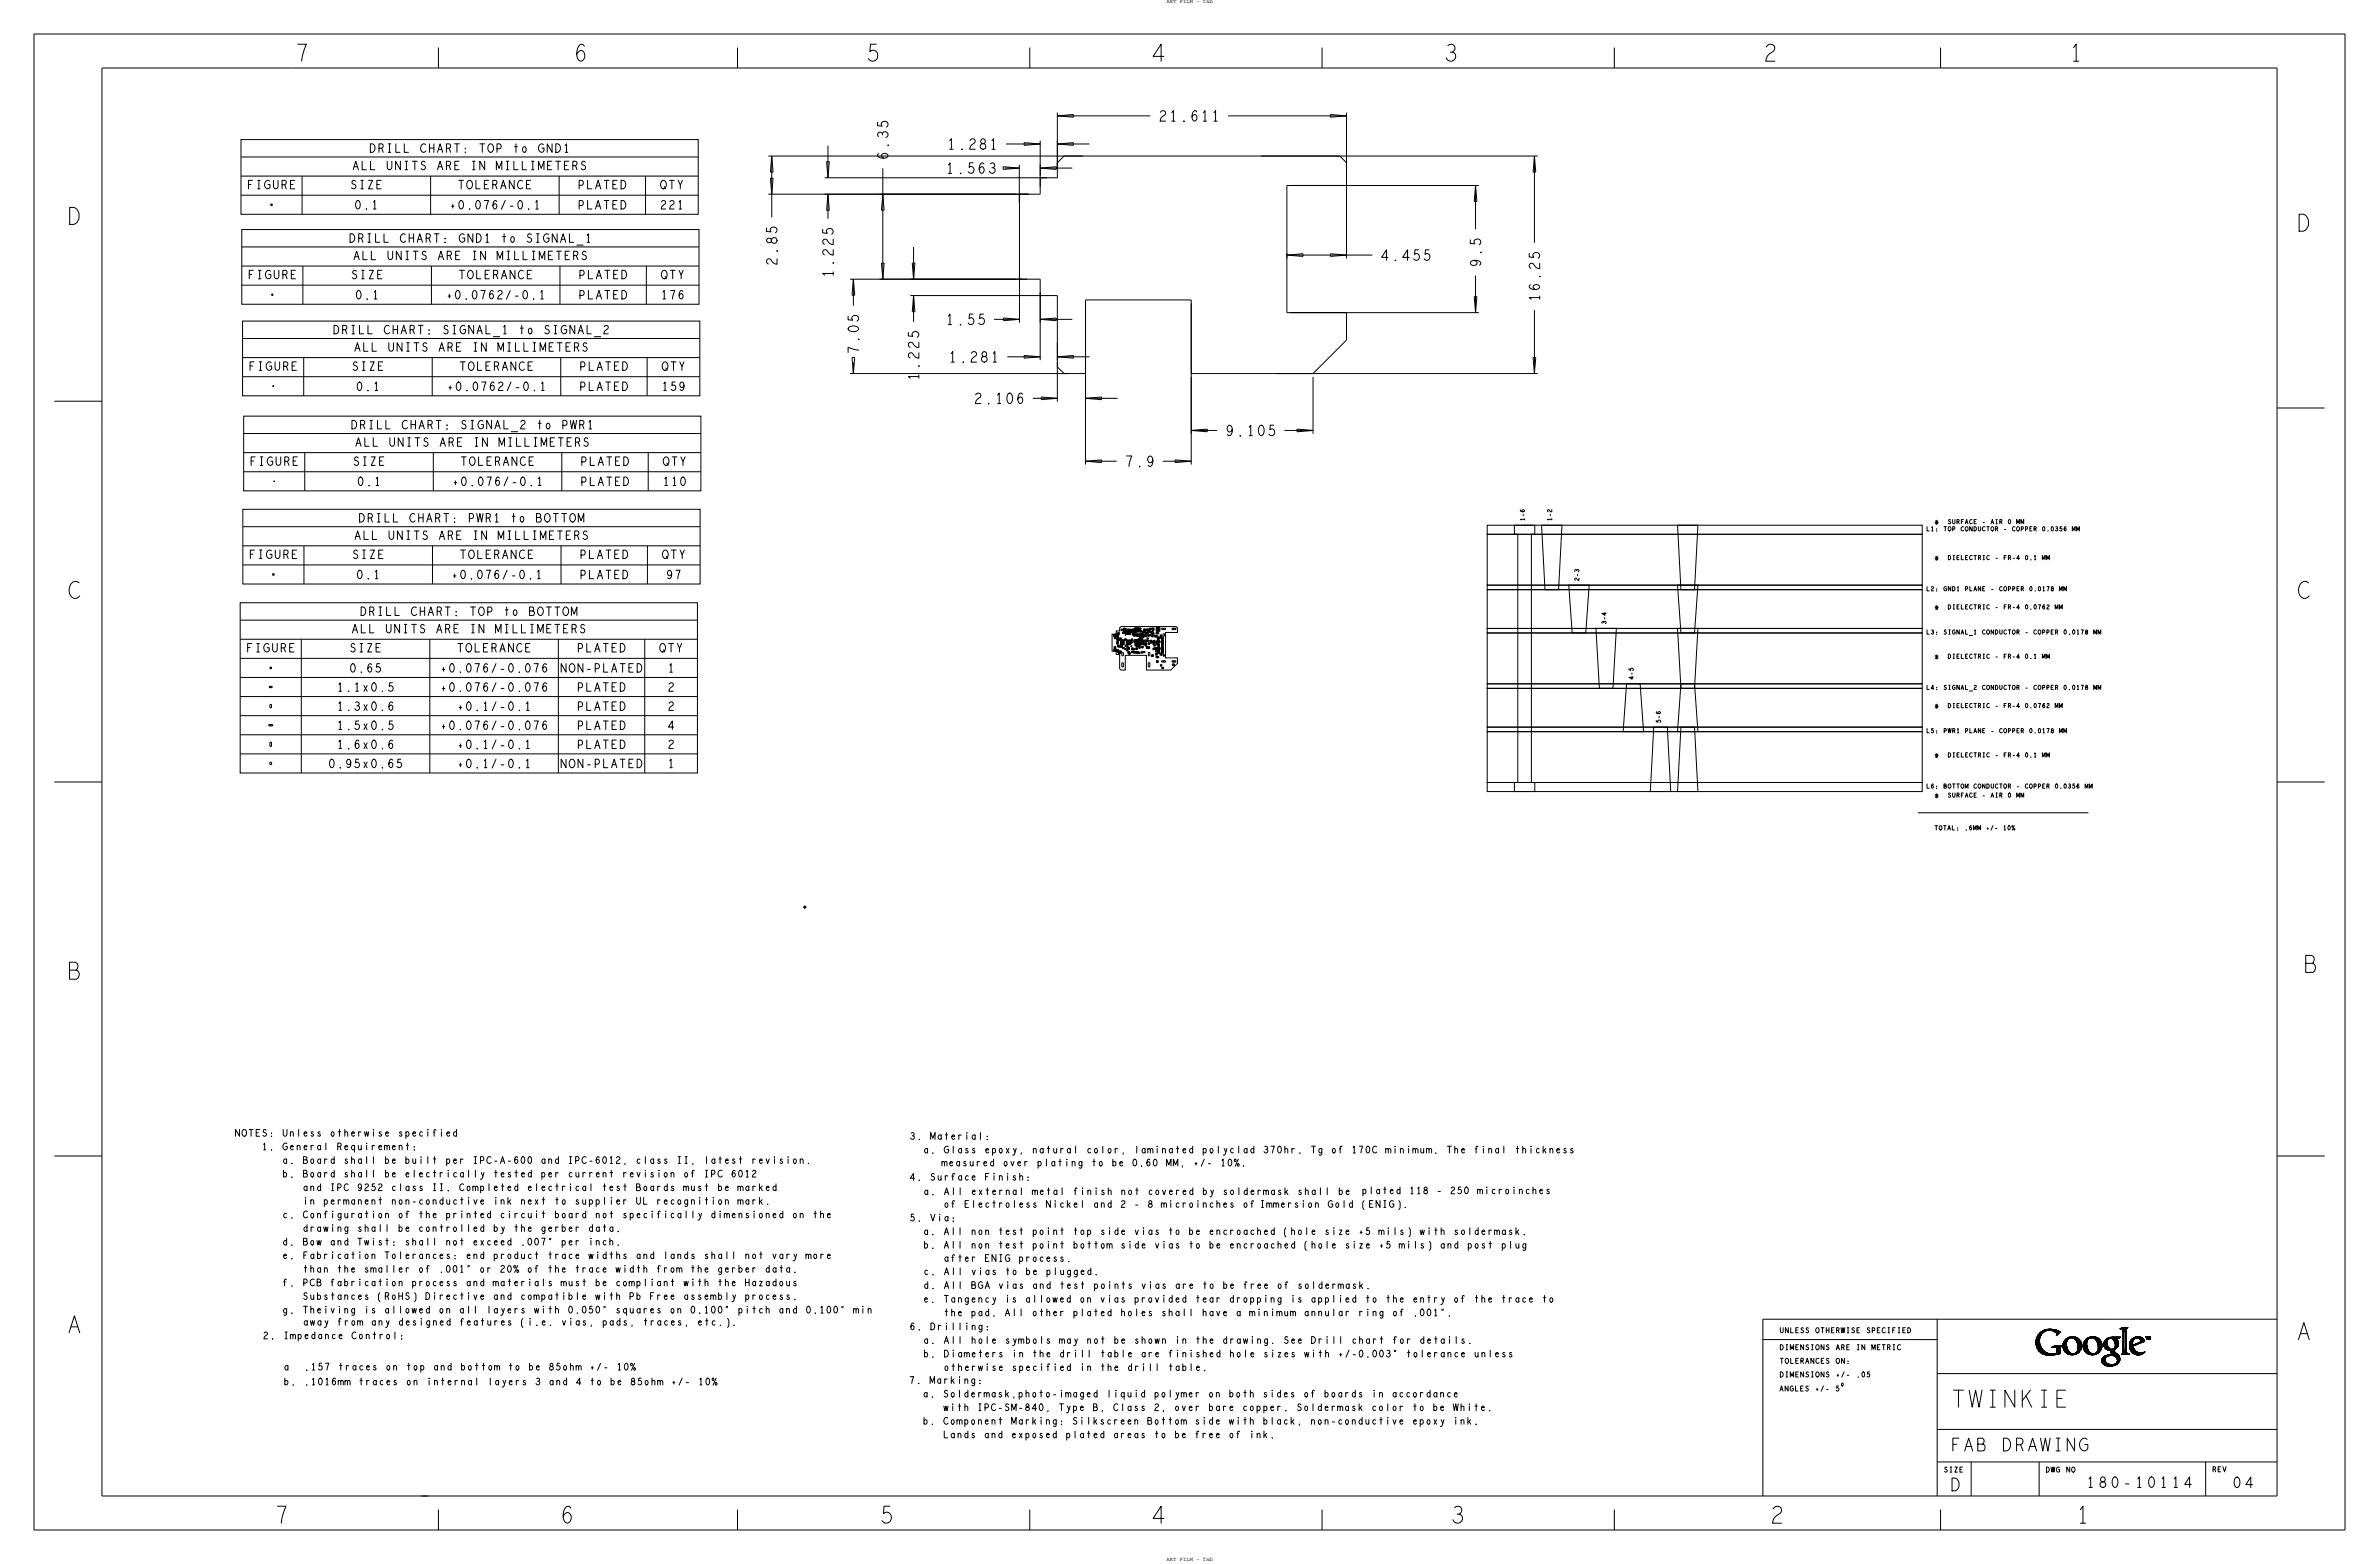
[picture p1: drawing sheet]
<svg xmlns="http://www.w3.org/2000/svg" width="889mm" height="584mm" viewBox="0 0 889 584" stroke-linecap="round" stroke-linejoin="round" font-family="sans-serif">
<defs><g id="words">
<g font-size="6.3">
<text x="539.8" y="22.9">3</text>
<text x="773.4" y="22.9">1</text>
<text x="25.4" y="497.8">A</text>
<text x="858.5" y="500.4">A</text>
<text x="542.3" y="569">3</text>
<text x="776" y="569">1</text>
</g>
<text font-size="4.8" x="729.1" y="542">FAB</text>
<g font-size="3.9">
<text x="433.1" y="45.3">21.611</text>
<text x="354.1" y="55.8">1.281</text>
<text x="353.6" y="64.8">1.563</text>
<text x="354.6" y="135.3">1.281</text>
</g>
<g font-size="3.2">
<text x="157.1" y="56.9">CHART:</text>
<text x="192" y="56.9">to</text>
<text x="163.6" y="63.4">ARE</text>
<text x="92.4" y="70.5">FIGURE</text>
<text x="132.6" y="78.1">0.1</text>
<text x="149.6" y="90.5">CHART:</text>
<text x="187.8" y="90.5">to</text>
<text x="163.9" y="97">ARE</text>
<text x="92.7" y="104.1">FIGURE</text>
<text x="132.9" y="111.7">0.1</text>
<text x="143.6" y="124.7">CHART:</text>
<text x="194.6" y="124.7">to</text>
<text x="164.2" y="131.2">ARE</text>
<text x="93" y="138.3">FIGURE</text>
<text x="133.2" y="145.9">0.1</text>
<text x="150.3" y="160.2">CHART:</text>
<text x="201.3" y="160.2">to</text>
<text x="164.6" y="166.7">ARE</text>
<text x="93.4" y="173.8">FIGURE</text>
<text x="133.6" y="181.4">0.1</text>
<text x="247.7" y="181.4">110</text>
<text x="153.1" y="195">CHART:</text>
<text x="191.1" y="195">to</text>
<text x="164.3" y="201.5">ARE</text>
<text x="93.1" y="208.6">FIGURE</text>
<text x="133.3" y="216.2">0.1</text>
<text x="153.7" y="229.9">CHART:</text>
<text x="188.5" y="229.9">to</text>
<text x="163.3" y="236.4">ARE</text>
<text x="92.1" y="243.5">FIGURE</text>
<text x="249.6" y="251.1">1</text>
<text x="126" y="258.2">1.1x0.5</text>
<text x="126" y="265.3">1.3x0.6</text>
<text x="170.9" y="265.3">+0.1/-0.1</text>
<text x="126" y="272.5">1.5x0.5</text>
<text x="126" y="279.6">1.6x0.6</text>
<text x="170.9" y="279.6">+0.1/-0.1</text>
<text x="170.9" y="286.8">+0.1/-0.1</text>
<text x="249.6" y="286.8">1</text>
</g>
<g font-size="2.5">
<text x="105.7" y="424.4">Unless</text>
<text x="123.6" y="424.4">otherwise</text>
<text x="149.2" y="424.4">specified</text>
<text x="340" y="425.6">3.</text>
<text x="347.6" y="425.6">Material:</text>
<text x="98" y="429.5">1.</text>
<text x="105.6" y="429.5">General</text>
<text x="126.1" y="429.5">Requirement:</text>
<text x="345.1" y="430.7">a.</text>
<text x="352.8" y="430.7">Glass</text>
<text x="368.3" y="430.7">epoxy,</text>
<text x="386.3" y="430.7">natural</text>
<text x="406.9" y="430.7">color,</text>
<text x="424.9" y="430.7">laminated</text>
<text x="450.7" y="430.7">polyclad</text>
<text x="473.9" y="430.7">370hr.</text>
<text x="491.9" y="430.7">Tg</text>
<text x="520.2" y="430.7">minimum.</text>
<text x="543.4" y="430.7">The</text>
<text x="553.7" y="430.7">final</text>
<text x="569.2" y="430.7">thickness</text>
<text x="105.6" y="434.6">a.</text>
<text x="113.3" y="434.6">Board</text>
<text x="128.8" y="434.6">shall</text>
<text x="144.2" y="434.6">be</text>
<text x="151.9" y="434.6">built</text>
<text x="167.4" y="434.6">per</text>
<text x="203.4" y="434.6">and</text>
<text x="239.5" y="434.6">class</text>
<text x="255" y="434.6">II,</text>
<text x="265.3" y="434.6">latest</text>
<text x="283.3" y="434.6">revision.</text>
<text x="352.1" y="435.5">measured</text>
<text x="375.3" y="435.5">over</text>
<text x="388.1" y="435.5">plating</text>
<text x="408.8" y="435.5">to</text>
<text x="416.5" y="435.5">be</text>
<text x="447.4" y="435.5">+/-</text>
<text x="105.6" y="439.7">b.</text>
<text x="113.3" y="439.7">Board</text>
<text x="128.8" y="439.7">shall</text>
<text x="144.2" y="439.7">be</text>
<text x="152" y="439.7">electrically</text>
<text x="185.5" y="439.7">tested</text>
<text x="203.5" y="439.7">per</text>
<text x="213.8" y="439.7">current</text>
<text x="234.4" y="439.7">revision</text>
<text x="347.7" y="440.8">Surface</text>
<text x="368" y="440.8">Finish:</text>
<text x="113.2" y="444.7">and</text>
<text x="113.2" y="449.8">in</text>
<text x="120.9" y="449.8">permanent</text>
<text x="146.7" y="444.7">class</text>
<text x="146.7" y="449.8">non-conductive</text>
<text x="162.1" y="444.7">II.</text>
<text x="172.4" y="444.7">Completed</text>
<text x="185.3" y="449.8">ink</text>
<text x="195.6" y="449.8">next</text>
<text x="198.2" y="444.7">electrical</text>
<text x="216.2" y="449.8">supplier</text>
<text x="226.5" y="444.7">test</text>
<text x="239.4" y="444.7">Boards</text>
<text x="247.1" y="449.8">recognition</text>
<text x="257.4" y="444.7">must</text>
<text x="270.3" y="444.7">be</text>
<text x="278" y="444.7">marked</text>
<text x="278" y="449.8">mark.</text>
<text x="345.2" y="446.2">a.</text>
<text x="363.2" y="446.2">external</text>
<text x="386.4" y="446.2">metal</text>
<text x="401.8" y="446.2">finish</text>
<text x="419.8" y="446.2">not</text>
<text x="430.1" y="446.2">covered</text>
<text x="450.7" y="446.2">by</text>
<text x="458.5" y="446.2">soldermask</text>
<text x="486.8" y="446.2">shall</text>
<text x="502.3" y="446.2">be plated</text>
<text x="526.9" y="445.9">118</text>
<text x="537.1" y="445.9">-</text>
<text x="552.5" y="445.9">microinches</text>
<text x="105.6" y="454.9">c.</text>
<text x="113.3" y="454.9">Configuration</text>
<text x="149.4" y="454.9">of</text>
<text x="157.1" y="454.9">the</text>
<text x="167.4" y="454.9">printed</text>
<text x="188" y="454.9">circuit</text>
<text x="208.6" y="454.9">board</text>
<text x="224.1" y="454.9">not</text>
<text x="234.4" y="454.9">specifically</text>
<text x="267.8" y="454.9">dimensioned</text>
<text x="298.7" y="454.9">on</text>
<text x="306.5" y="454.9">the</text>
<text x="352.7" y="451">of</text>
<text x="360.4" y="451">Electroless</text>
<text x="391.4" y="451">Nickel</text>
<text x="409.4" y="451">and</text>
<text x="435.1" y="451">microinches</text>
<text x="466" y="451">ofImmersion</text>
<text x="113.2" y="460">drawing</text>
<text x="133.8" y="460">shall</text>
<text x="149.3" y="460">be</text>
<text x="157" y="460">controlled</text>
<text x="185.3" y="460">by</text>
<text x="193" y="460">the</text>
<text x="203.3" y="460">gerber</text>
<text x="221.4" y="460">data.</text>
<text x="345.1" y="461.2">a.</text>
<text x="347.5" y="456.1">Via:</text>
<text x="363.1" y="461.2">non</text>
<text x="373.4" y="461.2">test</text>
<text x="386.3" y="461.2">point</text>
<text x="401.8" y="461.2">top</text>
<text x="412.1" y="461.2">side</text>
<text x="424.9" y="461.2">vias</text>
<text x="453.3" y="461.2">encroached</text>
<text x="481.6" y="461.2">(hole</text>
<text x="497.1" y="461.2">size</text>
<text x="517.7" y="461.2">mils)</text>
<text x="533.1" y="461.2">with</text>
<text x="546" y="461.2">soldermask.</text>
<text x="105.6" y="465.1">d.</text>
<text x="113.3" y="465.1">Bow</text>
<text x="123.6" y="465.1">and</text>
<text x="133.9" y="465.1">Twist:</text>
<text x="151.9" y="465.1">shall</text>
<text x="167.4" y="465.1">not</text>
<text x="177.7" y="465.1">exceed</text>
<text x="211.2" y="465.1">per</text>
<text x="221.5" y="465.1">inch.</text>
<text x="345.1" y="466.2">b.</text>
<text x="363.1" y="466.2">non</text>
<text x="373.4" y="466.2">test</text>
<text x="386.3" y="466.2">point</text>
<text x="401.8" y="466.2">bottom</text>
<text x="419.8" y="466.2">side</text>
<text x="432.7" y="466.2">vias</text>
<text x="461" y="466.2">encroached</text>
<text x="489.3" y="466.2">(hole</text>
<text x="504.8" y="466.2">size</text>
<text x="525.4" y="466.2">mils)</text>
<text x="540.8" y="466.2">and</text>
<text x="551.1" y="466.2">post</text>
<text x="564" y="466.2">plug</text>
<text x="105.6" y="470.1">e.</text>
<text x="113.3" y="470.1">Fabrication</text>
<text x="144.2" y="470.1">Tolerances:</text>
<text x="175.2" y="470.1">end</text>
<text x="185.5" y="470.1">product</text>
<text x="206.1" y="470.1">trace</text>
<text x="221.5" y="470.1">widths</text>
<text x="239.5" y="470.1">and</text>
<text x="249.8" y="470.1">lands</text>
<text x="265.3" y="470.1">shall</text>
<text x="280.8" y="470.1">not</text>
<text x="291.1" y="470.1">vary</text>
<text x="303.9" y="470.1">more</text>
<text x="352.7" y="471.2">after</text>
<text x="380.7" y="471.2">process.</text>
<text x="113.2" y="475.2">than</text>
<text x="126.1" y="475.2">the</text>
<text x="136.4" y="475.2">smaller</text>
<text x="157" y="475.2">of</text>
<text x="180.2" y="475.2">or</text>
<text x="205.9" y="475.2">the</text>
<text x="216.2" y="475.2">trace</text>
<text x="231.7" y="475.2">width</text>
<text x="247.1" y="475.2">from</text>
<text x="260" y="475.2">the</text>
<text x="270.3" y="475.2">gerber</text>
<text x="288.3" y="475.2">data.</text>
<text x="345.2" y="476.1">c.</text>
<text x="363.1" y="476.1">vias</text>
<text x="375.9" y="476.1">to</text>
<text x="383.6" y="476.1">be</text>
<text x="391.2" y="476.1">plugged.</text>
<text x="105.6" y="480.3">f.</text>
<text x="113.2" y="485.4">Substances</text>
<text x="123.6" y="480.3">fabrication</text>
<text x="154.5" y="480.3">process</text>
<text x="159.6" y="485.4">Directive</text>
<text x="175.2" y="480.3">and</text>
<text x="185.3" y="485.4">and</text>
<text x="185.5" y="480.3">materials</text>
<text x="195.7" y="485.4">compatible</text>
<text x="211.2" y="480.3">must</text>
<text x="224" y="485.4">with</text>
<text x="231.8" y="480.3">compliant</text>
<text x="244.6" y="485.4">Free</text>
<text x="257.5" y="485.4">assembly</text>
<text x="257.6" y="480.3">with</text>
<text x="270.4" y="480.3">the</text>
<text x="280.6" y="485.4">process.</text>
<text x="280.8" y="480.3">Hazadous</text>
<text x="345.2" y="481.3">d.</text>
<text x="373.5" y="481.3">vias</text>
<text x="386.4" y="481.3">and</text>
<text x="396.7" y="481.3">test</text>
<text x="409.5" y="481.3">points</text>
<text x="427.6" y="481.3">vias</text>
<text x="440.4" y="481.3">are</text>
<text x="466.2" y="481.3">free</text>
<text x="486.8" y="481.3">soldermask.</text>
<text x="105.6" y="490.5">g.</text>
<text x="113.3" y="490.5">Theiving</text>
<text x="136.5" y="490.5">is</text>
<text x="144.2" y="490.5">allowed</text>
<text x="164.9" y="490.5">on</text>
<text x="172.6" y="490.5">all</text>
<text x="182.9" y="490.5">layers</text>
<text x="200.9" y="490.5">with</text>
<text x="231.8" y="490.5">squares</text>
<text x="252.4" y="490.5">on</text>
<text x="278.2" y="490.5">pitch</text>
<text x="293.6" y="490.5">and</text>
<text x="322" y="490.5">min</text>
<text x="345.1" y="486.4">e.</text>
<text x="352.8" y="486.4">Tangency</text>
<text x="352.8" y="491.5">the</text>
<text x="363.1" y="491.5">pad.</text>
<text x="376" y="486.4">is</text>
<text x="383.7" y="486.4">allowed</text>
<text x="386.3" y="491.5">other</text>
<text x="401.7" y="491.5">plated</text>
<text x="404.3" y="486.4">on</text>
<text x="412" y="486.4">vias</text>
<text x="419.8" y="491.5">holes</text>
<text x="424.9" y="486.4">provided</text>
<text x="435.2" y="491.5">shall</text>
<text x="448.1" y="486.4">tear</text>
<text x="450.7" y="491.5">have</text>
<text x="461" y="486.4">dropping</text>
<text x="463.5" y="491.5">a</text>
<text x="468.7" y="491.5">minimum</text>
<text x="489.3" y="491.5">annular</text>
<text x="491.9" y="486.4">applied</text>
<text x="509.9" y="491.5">ring</text>
<text x="520.2" y="486.4">the</text>
<text x="530.5" y="486.4">entry</text>
<text x="553.7" y="486.4">the</text>
<text x="564" y="486.4">trace</text>
<text x="113.3" y="495">away</text>
<text x="126.2" y="495">from</text>
<text x="139.1" y="495">any</text>
<text x="149.4" y="495">designed</text>
<text x="172.5" y="495">features</text>
<text x="195.7" y="495">(i.e.</text>
<text x="211.2" y="495">vias,</text>
<text x="226.6" y="495">pads,</text>
<text x="242.1" y="495">traces,</text>
<text x="262.7" y="495">etc.).</text>
<text x="347.6" y="496.7">Drilling:</text>
<text x="106" y="500.1">Impedance</text>
<text x="131.6" y="500.1">Control:</text>
<text x="345.1" y="501.8">a.</text>
<text x="363.1" y="501.8">hole</text>
<text x="376" y="501.8">symbols</text>
<text x="396.6" y="501.8">may</text>
<text x="406.9" y="501.8">not</text>
<text x="417.2" y="501.8">be</text>
<text x="424.9" y="501.8">shown</text>
<text x="440.4" y="501.8">in</text>
<text x="448.1" y="501.8">the</text>
<text x="458.4" y="501.8">drawing.</text>
<text x="481.6" y="501.8">See</text>
<text x="491.9" y="501.8">Drill</text>
<text x="507.4" y="501.8">chart</text>
<text x="522.8" y="501.8">for</text>
<text x="533.1" y="501.8">details.</text>
<text x="345.1" y="506.9">b.</text>
<text x="352.8" y="506.9">Diameters</text>
<text x="378.6" y="506.9">in</text>
<text x="386.3" y="506.9">the</text>
<text x="396.6" y="506.9">drill</text>
<text x="412.1" y="506.9">table</text>
<text x="427.5" y="506.9">are</text>
<text x="437.8" y="506.9">finished</text>
<text x="473.9" y="506.9">sizes</text>
<text x="489.3" y="506.9">with</text>
<text x="528" y="506.9">tolerance</text>
<text x="553.7" y="506.9">unless</text>
<text x="106.1" y="511.8">a</text>
<text x="126.7" y="511.8">traces</text>
<text x="144.7" y="511.8">on</text>
<text x="152.4" y="511.8">top</text>
<text x="162.7" y="511.8">and</text>
<text x="173" y="511.8">bottom</text>
<text x="206.5" y="511.8">85ohm</text>
<text x="352.8" y="512">otherwise</text>
<text x="378.6" y="512">specified</text>
<text x="404.3" y="512">in</text>
<text x="412.1" y="512">the</text>
<text x="422.4" y="512">drill</text>
<text x="437.8" y="512">table.</text>
<text x="106.1" y="517.3">b.</text>
<text x="113.8" y="517.3">.1016mm</text>
<text x="134.4" y="517.3">traces</text>
<text x="152.4" y="517.3">on</text>
<text x="160.1" y="517.3">internal</text>
<text x="183.3" y="517.3">layers</text>
<text x="206.5" y="517.3">and</text>
<text x="237.4" y="517.3">85ohm</text>
<text x="344.9" y="521.8">a.</text>
<text x="347.4" y="516.8">Marking:</text>
<text x="352.6" y="521.8">Soldermask,photo-imaged</text>
<text x="414.5" y="521.8">liquid</text>
<text x="432.5" y="521.8">polymer</text>
<text x="453.1" y="521.8">on</text>
<text x="460.8" y="521.8">both</text>
<text x="473.7" y="521.8">sides</text>
<text x="496.9" y="521.8">boards</text>
<text x="514.9" y="521.8">in</text>
<text x="522.6" y="521.8">accordance</text>
<text x="352.5" y="526.9">with</text>
<text x="396.3" y="526.9">Type</text>
<text x="416.9" y="526.9">Class</text>
<text x="440.1" y="526.9">over</text>
<text x="453" y="526.9">bare</text>
<text x="465.9" y="526.9">copper.</text>
<text x="486.5" y="526.9">Soldermask</text>
<text x="514.8" y="526.9">color</text>
<text x="545.7" y="526.9">White.</text>
<text x="344.9" y="532">b.</text>
<text x="352.6" y="532">Component</text>
<text x="378.4" y="532">Marking:</text>
<text x="401.6" y="532">Silkscreen</text>
<text x="429.9" y="532">Bottom</text>
<text x="447.9" y="532">side</text>
<text x="460.8" y="532">with</text>
<text x="473.7" y="532">black,</text>
<text x="491.7" y="532">non-conductive</text>
<text x="530.4" y="532">epoxy</text>
<text x="545.8" y="532">ink.</text>
<text x="352.5" y="537.1">Lands</text>
<text x="368" y="537.1">and</text>
<text x="378.3" y="537.1">exposed</text>
<text x="398.9" y="537.1">plated</text>
<text x="416.9" y="537.1">areas</text>
<text x="447.8" y="537.1">free</text>
<text x="468.4" y="537.1">ink.</text>
</g>
<g font-size="2.1">
<text x="436" y="1.2">ART FILM - fab</text>
<text x="436" y="583">ART FILM - fab</text>
</g>
<g font-size="1.9">
<text x="686.1" y="509.3">ON:</text>
<text x="686.2" y="504.2">ARE</text>
<text x="686.1" y="514.3">+/-</text>
<text x="678.2" y="519.6">+/-</text>
<text x="826.8" y="549.8">REV</text>
</g>
<g font-size="1.6">
<text x="569.7" y="194.6" transform="rotate(-90 569.7 194.6)">1-6</text>
<text x="579.9" y="194.6" transform="rotate(-90 579.9 194.6)">1-2</text>
<text x="723.2" y="195.7">*</text>
<text x="740.9" y="195.7">-</text>
<text x="744.2" y="195.7">AIR</text>
<text x="719.9" y="198.3">L1:</text>
<text x="749" y="198.3">-</text>
<text x="723.2" y="209.1">*</text>
<text x="745.8" y="209.1">-</text>
<text x="749" y="209.1">FR-4</text>
<text x="757.1" y="209.1">0.1</text>
<text x="590" y="217" transform="rotate(-90 590 217)">2-3</text>
<text x="719.9" y="220.7">L2:</text>
<text x="744.2" y="220.7">-</text>
<text x="723.2" y="227.5">*</text>
<text x="745.8" y="227.5">-</text>
<text x="749" y="227.5">FR-4</text>
<text x="600.2" y="233.1" transform="rotate(-90 600.2 233.1)">3-4</text>
<text x="719.9" y="236.9">L3:</text>
<text x="757.1" y="236.9">-</text>
<text x="723.2" y="245.9">*</text>
<text x="745.8" y="245.9">-</text>
<text x="749" y="245.9">FR-4</text>
<text x="757.1" y="245.9">0.1</text>
<text x="719.9" y="257.6">L4:</text>
<text x="757.1" y="257.6">-</text>
<text x="723.2" y="264.4">*</text>
<text x="745.8" y="264.4">-</text>
<text x="749" y="264.4">FR-4</text>
<text x="719.9" y="273.7">L5:</text>
<text x="744.2" y="273.7">-</text>
<text x="723.2" y="282.8">*</text>
<text x="745.8" y="282.8">-</text>
<text x="749" y="282.8">FR-4</text>
<text x="757.1" y="282.8">0.1</text>
<text x="719.9" y="294.4">L6:</text>
<text x="723.2" y="297.8">*</text>
<text x="740.9" y="297.8">-</text>
<text x="744.2" y="297.8">AIR</text>
<text x="753.8" y="294.4">-</text>
<text x="742.2" y="310">+/-</text>
<text x="748.6" y="310">10%</text>
<text x="687.9" y="517.7">o</text>
</g>
</g></defs>
<!-- layer: Board Outline -->
<path d="M415.6 236.9h1.5v-1.2h1.3v-1.2l.5-.5h20.6l.5 .5v1.7h-4.4v9.5h4.4v2.1l-2.5 2.5h-9.1v-5.5h-7.9v5.5h-1.6l-.5-.5v-5.3h-1.3v-1.3h-1.5z" fill="none" stroke="#000" stroke-width=".37"/>
<!-- layer: Components -->
<g fill="none" stroke="#000" stroke-width=".37">
<path d="M12.7 12.7v558.8zM12.7 12.7h863.6zM163.8 17.8v7.6zM275.6 17.8v7.6zM384.8 17.8v7.6zM494 17.8v7.6zM603.3 17.8v7.6zM725.2 17.8v7.6zM876.3 12.7v558.8zM38.1 25.4h71.1zM38.1 25.4v134.6zM109.2 25.4h515.6z"/>
<path d="M624.8 25.4h226.1zM850.9 25.4v193zM20.3 149.9h17.8zM850.9 152.4h17.8zM38.1 160v170.2zM850.9 218.4v96.6zM20.3 292.1h17.8zM850.9 292.1h17.8zM850.9 315v243.8zM38.1 330.2v172.7zM20.3 431.8h17.8zM850.9 431.8h17.8z"/>
<path d="M658.8 492.8h192.1zM658.8 492.8v66zM723.9 492.8v66zM761.1 499.9h1zM761.1 499.6l-.2 .9zM761.1 499.6h1.2zM761.2 499.6h1.1zM761.2 499.6l-.2 .4zM761.2 499.9h.9zM761.2 499.6h1zM761.2 499.6l-.1 .4zM761.2 499.5h1.1z"/>
<path d="M761.2 499.7h1zM761.3 499.5h1zM761.3 499.2h1.1zM761.3 499.2l-.1 .4zM761.4 499.3h.9zM761.4 499.3h1zM761.4 499.3l-.2 .2zM761.5 499.2h.9zM761.6 499.1h.7zM761.6 498.7h1.1zM761.6 498.8h1zM761.6 498.7l-.5 .9z"/>
<path d="M761.6 498.8l-.3 .4zM761.6 498.7h1zM761.6 498.8l-.2 .5zM761.7 498.7h.1M761.7 498.7h.9zM761.7 498.8h.8zM761.7 498.8l-.3 .5zM761.7 498.9h.8zM761.7 498.6h1zM761.7 498.6l-.1 .1zM762 498.5h.7zM762.1 498.4h.6z"/>
<path d="M762.2 498l.8-.6zM762.2 498h1zM762.2 498h.9zM762.2 498l-.6 .7zM762.2 498l.6-.5zM762.2 498l-.5 .6zM762.3 498.2h.6zM762.3 498.1h.7zM762.3 499.6l-.2 .4zM762.3 498.1l-.5 .5zM762.3 498l.5-.5zM762.3 498h.9z"/>
<path d="M762.3 497.9l.5-.4zM762.3 497.9h.9zM762.4 499.2l-.1 .4zM762.4 499.2l-.2 .8zM762.5 497.9l.3-.3zM762.5 497.9h.7zM762.6 498.7l-.3 .5zM762.6 498.7h.1M762.7 498.6l-.3 .6zM762.8 497.5h.9zM762.8 497.6h.6zM762.8 497.6h.7z"/>
<path d="M762.8 497.5l.2-.1zM762.9 497.5h.8zM763 497.4l.9-.5zM763 497.4h1zM763 497.4h.8zM763 497.4h.9zM763 497.4l.3-.2zM763.1 497.3l.2-.1zM763.1 497.3h.9zM763.1 497.9l-.5 .6zM763.1 497.9l.6-.4zM763.2 497.3l.1-.1z"/>
<path d="M763.2 497.3h.8zM763.2 498l-.5 .6zM763.2 498l.5-.5zM763.2 497.3h.1M763.3 497.2h.9zM763.3 497.2h1.1zM763.3 497.3h.8zM763.3 497.2l.5-.2zM763.6 497.1h.8zM763.7 497.5l.3-.2zM763.7 497h.9zM763.7 497h1z"/>
<path d="M763.7 497h.1M763.7 497h1.4zM763.7 497.5l.7-.3zM763.9 496.9h1.9zM763.9 496.9l1-.3zM763.9 496.9h4.6zM763.9 496.9h1.2zM763.9 496.9h1.3zM764 497.3l.3-.2zM764 496.9l.3-.1zM764 496.9h4.4zM764.1 496.8h4.2z"/>
<path d="M764.1 496.8h.2zM764.2 496.8h4.1zM764.3 496.8h3.9zM764.3 496.8l.6-.2zM764.3 497.1l.7-.2zM764.3 496.7h3.9zM764.4 497.2l.7-.2zM764.5 496.7h3.4zM764.6 496.7h3.1zM764.7 496.7h2.8zM764.8 496.7h2.4zM764.9 496.6l1.2-.1z"/>
<path d="M764.9 496.6h2zM765.1 496.9h.7zM765.1 497l.7-.1zM765.3 496.6l.8-.1zM765.3 496.6h1.4zM765.7 496.6h.8zM765.7 496.6l.4-.1zM765.8 496.9l1.1 .1zM765.8 496.9h2.7zM765.8 496.8l1.1 .2zM766 496.5h.1M766.1 496.5l2.1 .2z"/>
<path d="M766.1 496.5l.8 .1zM766.6 496.9h1.9zM766.9 497l.8 .4zM766.9 496.6l.6 .1zM766.9 496.6l.8 .1zM766.9 496.6l1 .1zM766.9 497h2zM766.9 497h1.7zM766.9 497l.4 .1zM767.2 497.1h1.7zM767.3 497.2h2zM767.3 497.2h1.7z"/>
<path d="M767.3 497.2h1.8zM767.3 497.2h1.9zM767.3 497.1h1.7zM767.3 497.1l.4 .2zM767.6 497.3h1.7zM767.7 497.4l.6 .4zM767.7 497.4h1.9zM767.7 497.3h1.6zM767.7 497.3l.3 .2zM767.9 497.4h1.7zM768 497.5h1.9zM768 497.5h1.8z"/>
<path d="M768 497.5h1.7zM768 497.5l.3 .2zM768.1 497.6h1.7zM768.2 496.8l.3 .1zM768.2 496.7l1.1 .5zM768.2 497.6h1.5zM768.3 497.8l.5 .4zM768.3 497.8h1.4zM768.3 497.7h1.4zM768.3 497.8l.4 .4zM768.4 497.7l.4 .4zM768.4 498.7l.4-.1z"/>
<path d="M768.5 498.6h.2zM768.5 496.9l.4 .2zM768.5 497.8h1zM768.5 498.6h.1M768.5 498.6h.3zM768.6 498.5h.2zM768.6 497.9h.8zM768.7 498.5h.1M768.7 498.2l-.3 .5zM768.8 498.2l-.4 .5zM768.8 498.2l-.3 .4zM768.8 498.2h.4z"/>
<path d="M768.8 498.1h.4zM768.8 498.3h.2zM768.8 498.5l.4-.4zM768.8 498.2l-.2 .3zM768.8 498.6l1.1-1.1zM768.8 498.3h.1M768.9 497.1h.1M768.9 497.1l.1 .1zM768.9 497.1l.2 .1zM768.9 497l.3 .2zM768.9 498.2l-.2 .3zM769.2 498.1l-.4 .4z"/>
<path d="M769.2 498.1l.4-.4zM769.3 497.2l.6 .3zM769.3 497.3l.2 .1zM769.6 497.4l.1 .1zM769.6 497.4l.2 .1zM769.6 497.7l.2-.1zM769.7 497.7l.1-.1zM769.7 497.8l.1-.2zM772.4 499.9l.6-.3zM772.4 499.9h.9zM772.5 500h.5zM772.5 499.9l.3-.2z"/>
<path d="M772.5 499.9h.8zM772.6 499.9l.2-.1zM772.6 499.9h.7zM772.7 499.9h.5zM772.7 499.9h.1M772.8 499.8h.7zM772.8 499.7h.1M772.8 499.7h1zM772.8 499.8h.6zM772.9 499.7h1.3zM772.9 499.7h.9zM772.9 499.7l.2-.1z"/>
<path d="M773 499.7h3zM773 500l.2-.1zM773 499.6h2.9zM773 499.6l.7-.2zM773.1 500l.2-.1zM773.2 499.6l.5-.2zM773.2 499.6h2.6zM773.3 499.8h.1M773.3 499.6l.4-.2zM773.3 499.6h2.4zM773.3 499.8l.3-.1zM773.3 499.9l.3-.1z"/>
<path d="M773.4 499.5l.3-.1zM773.4 499.5h2.2zM773.5 499.5h2zM773.6 499.8l.2-.1zM773.6 499.7h.2zM773.7 499.4l.8-.1zM773.7 499.4h1.6zM773.8 499.4h1.5zM773.8 499.7h.4zM774.1 499.4h.8zM774.1 499.4l.4-.1zM774.2 499.7l.6 .1z"/>
<path d="M774.2 499.7h1.9zM774.2 499.6l.6 .2zM774.4 499.3h.3zM774.5 499.3h.1M774.5 499.3l.8 .1zM774.5 499.3l.4 .1zM774.5 499.7h1.6zM774.7 499.7h1.4zM774.8 499.8h1.5zM774.8 499.8h1.3zM774.8 499.8l.5 .3zM774.8 499.8l.2 .1z"/>
<path d="M774.9 499.8h1.4zM775 499.9h1.5zM775 499.9h1.3zM775 499.9h1.4zM775 499.9l.3 .1zM775.2 499.9h1.3zM775.2 500h1.3zM775.3 499.4l.6 .2zM775.9 499.6l.6 .3zM775.9 499.6h.1M776.1 499.7l.2 .1zM776.3 499.8h.1"/>
<path d="M776.5 500l.2 .1zM776.5 499.9l.5 .4zM776.5 499.9l.2 .2zM779.9 500h.1M779.9 500h.8zM780 499.9l.6-.3zM780 499.9h.9zM780 499.9h.7zM780.1 499.9h.1M780.1 499.9h.8zM780.2 499.9h.7zM780.2 499.9l.2-.1z"/>
<path d="M780.2 499.8h.8zM780.3 499.7h1.1zM780.4 499.8h.6zM780.4 499.8h.7zM780.4 499.7h.1M780.4 499.7h1zM780.4 499.7h1.3zM780.4 499.7l.2-.1zM780.6 499.7h2.9zM780.6 499.6h2.9zM780.6 499.6l.7-.2zM780.7 499.9h.1"/>
<path d="M780.7 499.6l.6-.2zM780.7 499.6h2.7zM780.7 500l.3-.2zM780.8 499.9l.2-.1zM780.9 499.6l.4-.2zM780.9 499.6h2.4zM781 499.5l.3-.1zM781 499.5h2.2zM781 499.8l.4-.1zM781.1 499.5h2zM781.3 499.4h1.5zM781.3 499.4l.8-.1z"/>
<path d="M781.4 499.7h.3zM781.7 499.4h.8zM781.7 499.4l.4-.1zM781.7 499.7h2zM781.7 499.7l.7 .1zM781.8 499.6l.6 .2zM781.9 499.3h.4zM782 499.3h.1M782 499.3h.2zM782.1 499.3l.7 .1zM782.1 499.3h.1M782.1 499.3l.4 .1z"/>
<path d="M782.1 499.7h1.6zM782.3 499.7h1.4zM782.4 499.8l.5 .3zM782.4 499.8l.4 .3zM782.4 499.8h1.5zM782.4 499.8h1.3zM782.4 499.8l.2 .1zM782.5 499.8h1.4zM782.6 499.9h1.5zM782.6 499.9h1.4zM782.6 499.9h1.3zM782.6 499.9l.3 .1z"/>
<path d="M782.7 499.9h1.4zM782.8 500h1.3zM782.8 499.4l.7 .2zM783.5 499.6l.2 .1zM783.5 499.6l.6 .3zM783.6 499.7l.2 .1zM783.9 499.8h.1M784.1 500l.1 .1zM784.1 499.9l.1 .2zM784.1 499.9l.5 .4zM787.6 500h.5zM787.6 499.9h.6z"/>
<path d="M787.6 499.9h.1M787.6 499.9h.8zM787.7 499.9h.7zM787.7 499.9l.2-.1zM787.7 499.9h1zM787.8 499.9h3.8zM787.9 499.8l.9-.3zM787.9 499.8h4zM787.9 499.8h3.9zM788 499.8l.8-.2zM788 499.8h3.9zM788.1 500l.3-.1z"/>
<path d="M788.1 499.7l.7-.1zM788.1 499.7h3.8zM788.2 499.7l.6-.1zM788.2 499.7h3.7zM788.4 499.9h.3zM788.5 499.7h3.4zM788.5 499.7l.3-.1zM788.7 499.9h2.9zM788.7 499.9h.2zM788.7 499.9l.4 .1zM788.8 499.5h.8zM788.8 499.5h3.5z"/>
<path d="M788.8 499.6h3.4zM788.8 499.6h3.2zM788.8 499.6h3.3zM788.9 499.9h2.7zM788.9 499.9h1.8zM789 499.9h1.6zM789.1 500l.4 .2zM789.1 500h1.5zM789.1 499.9l.4 .2zM789.2 499.5h3.1zM789.2 499.5h.4zM789.6 499.5h2.8z"/>
<path d="M789.6 499.5h2.7zM790.6 500l.4 .3zM790.7 499.9h.1M790.7 500l.3 .2zM790.7 499.9h.9zM791.6 499.9h.1M791.6 499.9l.8-.4zM791.6 499.9l.3-.1zM791.8 499.7h.1M791.9 499.7l.2-.1zM791.9 499.8l.3-.2zM791.9 499.8l.4-.3z"/>
<path d="M792.2 496.4h1zM792.2 496.4l1-.5zM792.3 496.3l.9-.4zM792.3 499.5h.1M792.3 496.3h1zM792.3 496.3h2.3zM792.3 496.3h.1M792.4 496.3h2.3zM792.4 496.3h2.2zM792.4 496.3l.3-.2zM792.5 496.3l.2-.2zM792.5 496.3h2.2z"/>
<path d="M792.6 496.2h.1M792.6 496.2h2zM792.7 496.1h2.1zM792.7 496.2h2zM792.7 496.1l.3-.1zM792.9 496.1h1.9zM793 496h2zM793 496h1.8zM793 496h1.9zM793 496l.2-.1zM793.1 495.9h1.9zM793.2 495.9h2z"/>
<path d="M793.2 495.9h1.9zM793.2 495.9h1.8zM793.2 496.4v8.8zM793.3 496.8h1.3zM793.3 496.3h1.4zM793.3 496.3v8.9zM793.3 496.5h1.3zM793.3 496.4h1.3zM793.3 496.3h.1M793.3 496.7h1.2zM793.3 496.5v.3zM793.3 496.6h1.2z"/>
<path d="M793.9 497.5h.7zM793.9 496.7h.7zM793.9 496.7v.8zM794.6 496.8v8zM794.6 496.7v.8zM794.6 496.5l-.1 .2zM794.6 496.5v.3zM794.6 496.5h.1M794.6 496.3h.1M794.7 496.3l-.1 .2zM794.8 496.1l.2-.2zM794.8 496.1l-.2 .2z"/>
<path d="M794.8 496.1h.1M794.8 496.1l-.1 .2zM794.8 496.1l.2-.1zM795.1 495.9h.1M795 496l-.2 .1zM795 495.9h.1M795 496h.1M795.2 495.9h.1M797 499.9h.8zM797.1 500h.5zM797.1 500l.2-.1zM797.2 499.9h.6z"/>
<path d="M797.2 499.8h.9zM797.2 499.8h.1M797.3 499.9h.5zM797.3 499.8l.5-.3zM797.3 499.8h.9zM797.3 499.8h.8zM797.3 499.8h1zM797.4 499.7h.9zM797.4 499.7h1.2zM797.4 499.7h1.1zM797.4 499.7h3zM797.5 499.8l.3-.2z"/>
<path d="M797.5 499.7h2.8zM797.6 499.7h2.7zM797.7 499.7h2.5zM797.7 499.6h2.5zM797.8 499.9l.2-.1zM797.8 499.9l.3-.1zM797.8 499.5l.6-.2zM797.8 499.5l.6-.1zM797.8 499.5h2.2zM797.8 499.6h2.2zM797.9 499.5h2.1zM798 499.5l.4-.1z"/>
<path d="M798.1 499.8h.2zM798.1 499.8l.2-.1zM798.1 499.5h1.7zM798.1 499.8h.1M798.2 499.4h1.5zM798.3 499.8l.3-.1zM798.3 499.7h.3zM798.3 499.4h1.3zM798.4 499.3h.6zM798.4 499.4l.6-.1zM798.4 499.4h1.1zM798.5 499.3h1z"/>
<path d="M798.5 499.4l.5-.1zM798.7 499.8h.1M798.6 499.7h1.8zM798.6 499.7h.2zM798.7 499.8h.3zM798.8 499.7h.2zM798.8 499.7l.2 .1zM798.8 499.3h.3zM799 499.3h.5zM799 499.3h.1M799 499.8l.2 .1zM799 499.7l.2 .1z"/>
<path d="M799.2 499.9l.2 .1zM799.2 499.8h1.2zM799.2 499.9h.2zM799.2 499.8l.2 .1zM799.4 500l.2 .1zM799.4 499.9h1.3zM799.4 499.9h1.1zM799.4 499.9l.2 .2zM799.5 499.3l.5 .2zM799.5 499.4h.2zM799.5 499.4l.3 .1zM800 499.5l.4 .2z"/>
<path d="M800 499.6l.2 .1zM800 499.5l.3 .2zM800.4 499.8l.3 .2zM800.4 499.7l.6 .5zM800.7 500l.2 .1zM801.8 499.4h.1M801.8 499.4h.7zM801.8 499.4h.3zM801.9 499.4h.6zM801.9 499.4h.3zM802.1 499.4v.9zM802.2 499.4h.1"/>
<path d="M802.2 499.4v.9zM802.2 499.4h.3zM802.5 499.4h.1M802.7 499.4h.1M802.7 499.4v.9zM802.8 499.4v.9zM802.8 499.4h.1M802.8 499.4l.3 .9zM802.8 499.4l.3 .8zM803.4 499.4l-.2 .8zM803.4 499.4h.1M803.4 499.4l-.3 .8z"/>
<path d="M803.4 499.4l-.3 .9zM803.4 499.4v.9zM803.5 499.4v.9zM38.1 502.9v55.9zM658.8 500.4h65.1zM723.9 513.1h127zM760.8 501.4l.1 .9zM760.8 501.4h1.4zM760.8 501.5h1.4zM760.8 501.5v.3zM760.8 501.8l.1 .4zM760.8 501.8h1.4z"/>
<path d="M760.9 502.3l.1 .8zM760.9 500.5l-.1 .9zM760.9 500.8h1.2zM760.9 501.4h1.2zM760.9 501.5h1.2zM760.9 502.3h1.4zM760.9 501.7h1.3zM760.9 501.5v.3zM760.9 500.8l-.1 .6zM760.9 502.3l.2 .8zM760.9 500.5h1.3zM760.9 500.5h1.2z"/>
<path d="M760.9 501.9h1.3zM760.9 501.8v.4zM760.9 502.2h1.4zM760.9 502.3l.1 .4zM760.9 500.5v.3zM760.9 500.9v.5zM760.9 500.9h1.2zM760.9 501.7h1.2zM760.9 500.5v.4zM760.9 501.3h1.1zM760.9 501.9h1.2zM761 502.7h1.5z"/>
<path d="M761 501h1zM761 500.7h1zM761 500.6h1zM761 500.4h1.1zM761 502.1h1.2zM761 502.7l.1 .4zM761 500h1.2zM761 502.3h1.3zM761 502.6h1.4zM761 503.1l.4 .8zM761 500l-.1 .5zM761 500.4h1z"/>
<path d="M761 502.8h1.4zM761 502.7l.1 .3zM761.1 503.1l.3 .8zM761.1 500l-.1 .4zM761.1 500.1h1zM761.1 503.1h1.5zM761.1 502.6h1.2zM761.1 502.8h1.3zM761.1 503.1l.2 .4zM761.1 503h1.4zM761.2 503.1h1.4zM761.2 503.1l.1 .4z"/>
<path d="M761.2 503.2h1.4zM761.3 503.5l.1 .4zM761.3 503.5h1.6zM761.3 503.4h1.4zM761.3 503.4h1.3zM761.3 503.5l.2 .3zM761.4 503.6h1.4zM761.4 503.9l.5 .7zM761.4 503.9h1.7zM761.5 503.8h1.5zM761.5 503.9h1.6zM761.5 503.9l.2 .3z"/>
<path d="M761.5 503.8h1.4zM761.6 504h1.5zM761.6 503.9h1.5zM761.6 503.9l.1 .3zM761.7 504.2l.2 .4zM761.7 504.3h1.7zM761.7 504.2h1.6zM761.7 504.2l.3 .4zM761.7 504.1h1.5zM761.7 504.2l.3 .3zM761.8 504.3h1.6zM761.9 504.4h1.5z"/>
<path d="M761.9 504.6l.7 .7zM761.9 504.6h1.9zM762 504.5h1.6zM762 504.6h1.7zM762 504.6h1.8zM762 504.6l.2 .2zM762 504.5h1.5zM762 504.7h1.8zM762 504.7l.2 .1zM762.1 500.9v.6zM762.1 504.7l.2 .1zM762.1 504.7h1.7z"/>
<path d="M762.1 500.5v.3zM762.1 500.8l.1 1zM762.1 501.4l.1 .4zM762.1 501.8l.2 .5zM762.1 500v.5zM762.2 500l-.1 .8zM762.2 501.8l.3 .9zM762.2 504.9h1.9zM762.2 504.8h1.7zM762.2 504.8l.4 .4zM762.3 502.3l.1 .4zM762.3 504.8l.4 .4z"/>
<path d="M762.4 502.7l.2 .4zM762.4 504.9h1.7zM762.5 502.7l.4 .8zM762.5 505h1.6zM762.6 503.1l.2 .5zM762.6 505.3l.9 .5zM762.6 505.3h2.2zM762.6 505.2h2zM762.7 505.2h1.6zM762.7 505.2h1.8zM762.7 505.3h2.1zM762.7 505.3h.1"/>
<path d="M762.8 505.3h2zM762.8 505.4h2.1zM762.8 503.6l.3 .3zM762.8 505.3l.5 .3zM762.9 503.5l.5 .7zM762.9 503.5l.5 .8zM763.1 503.9l.2 .4zM763.1 505.4h1.8zM763.3 505.6h2.5zM763.3 505.5h1.9zM763.3 505.6h2zM763.3 505.6l.2 .1z"/>
<path d="M763.3 504.3l.5 .4zM763.4 504.2l.7 .6zM763.4 504.3l.7 .6zM763.4 505.7h2.4zM763.5 505.7h2.5zM763.5 505.7h2.8zM763.5 505.8h3.4zM763.5 505.8h5.5zM763.5 505.8l1.1 .3zM763.6 505.8h5.3zM763.6 505.8l.6 .2zM763.7 505.8h5z"/>
<path d="M763.7 505.8l.5 .2zM763.8 504.7l.3 .2zM763.8 505.8h4.8zM763.8 505.8l.4 .2zM763.9 505.8h4.5zM764 505.9h.2zM764 505.9h4.3zM764.1 504.9l.6 .4zM764.1 504.8l.8 .5zM764.1 504.9l.8 .5zM764.2 506h3.8zM764.2 505.9h3.8z"/>
<path d="M764.2 506l.4 .1zM764.3 506h3.4zM764.4 506h3zM764.5 506.1h2.6zM764.6 506.1l1.2 .2zM764.6 506.1l1.2 .1zM764.6 506.1h2.4zM764.8 505.3h.1M764.9 505.4l.9 .2zM764.9 505.4l.9 .3zM764.9 505.3l.9 .3zM764.9 506.1h1.8z"/>
<path d="M764.9 506.1l.9 .1zM765.3 506.1h1.1zM765.3 506.1l.5 .1zM765.5 506.2h.6zM765.8 506.3l2.2-.3zM765.8 506.2l2.2-.2zM765.8 505.6l1.1 .1zM765.8 505.6l1.1 .2zM765.8 505.7l1.1 .1zM765.8 506.2l1.2-.1zM766.6 503.3l1-.5zM766.6 503.3l2-.1z"/>
<path d="M766.7 503.3l.9-.5zM766.7 503.3l1.9-.1zM766.8 503.3h.1M766.8 503.3l1.8-.1zM766.8 503.3h.4zM766.9 503.2h1.7zM766.9 503.2h.8zM766.9 505.7l1-.1zM766.9 505.8l1-.2zM766.9 505.8h2.2zM766.9 505.8l1-.1zM766.9 503.2h1.1z"/>
<path d="M766.9 503.2h.5zM766.9 503.2h.1M766.9 503.2h3.1zM767 506.1h.1M767 506.1l.4-.1zM767 506.1l.7-.1zM767 503.1h3zM767 503.2h3zM767 503.2l.6-.3zM767.2 503.1h2.8zM767.3 503.1l.3-.2zM767.3 503.1h2.7z"/>
<path d="M767.4 503.1h2.6zM767.6 502.8h2.8zM767.6 502.9h2.7zM767.6 502.8h2.7zM767.6 502.9h2.6zM767.7 502.9h2.4zM767.8 505.7h1.3zM767.9 505.6l.7-.2zM767.9 505.6h1.7zM767.9 505.7h1.4zM767.9 505.7h1.2zM767.9 505.7l.2-.1z"/>
<path d="M768 506l1.9-.4zM768 505.9l1-.2zM768.1 505.6h1.5zM768.1 505.6h1.8zM768.1 505.6h1.7zM768.1 505.6l.5-.1zM768.3 505.5h1.6zM768.4 505.5h1.5zM768.6 504h1.3zM768.6 504h.4zM768.6 503.7h.4zM768.6 505.4h1.3z"/>
<path d="M768.6 505.3h1.3zM768.6 503.6h.4zM768.6 503.6v.4zM768.6 503.2h1.4zM768.6 503.9h.4zM768.6 503.3h.4zM768.6 503.3v.4zM768.6 503.2v2.2zM768.6 505.5h1.3zM768.6 504.1h1.3zM768.6 504.1v1.3zM768.6 504v1.3z"/>
<path d="M768.6 503.3h1.3zM768.6 503.3h.1M768.6 503.2h1.3zM768.7 503.9h1.1zM768.7 503.4h1.2zM768.8 503.5v.3zM768.8 503.8h.9zM768.8 503.5h.9zM769 503.6v.4zM769 503.3v.4zM769.1 505.7l.5-.1zM769.6 505.6h.1"/>
<path d="M769.6 505.6h.2zM769.8 505.5h.1M769.8 505.6h.1M769.8 505.4h.1M769.9 505.6h.1M769.9 505.5h.1M769.9 504.1v1.3zM769.9 504v1.3zM769.9 503.3l-.1 .6zM769.9 504v1.6zM769.9 505.4h.1M769.9 503.3v.7z"/>
<path d="M769.9 503.1l.3-.2zM769.9 503.3h.1M770 503.2h.1M770 503.1l.3-.2zM770 503.1l.3-.3zM770 503.1h.1M770 503.2l.4-.4zM770.4 502.8l-.4 .3zM770.9 502.7h1.4zM770.9 502.7v.6zM770.9 502.5h1.3zM770.9 502.7h1.3z"/>
<path d="M770.9 502.7v.4zM770.9 503.1h1.4zM770.9 502.1v.6zM770.9 503.3l.2 .6zM770.9 503.3h1.5zM770.9 502.8h1.3zM770.9 502.8l.1 .3zM770.9 503.1l.1 .2zM770.9 502.5v.2zM771 502.1l-.1 .6zM771 502.1h1.2zM771 502.6h1.2z"/>
<path d="M771 503.1h1.3zM771 502.4h1.2zM771 503.3h1.3zM771 503.3h1.4zM771 503.3l.1 .4zM771 502h1.2zM771 502.1l-.1 .4zM771 501.9h1.2zM771 502.8h1.2zM771 502.1h1.1zM771 503.2h1.3zM771 502.1v.4z"/>
<path d="M771 502h.1M771 503h1.2zM771 503.4h1.3zM771 503.4l.1 .3zM771 502h1.1zM771.1 502.4h1zM771.1 502.2h1zM771.1 501.9h1zM771.1 503.7h.1M771.1 503.8h1.4zM771.1 503.9l.3 .6zM771.1 503.9l.2 .6z"/>
<path d="M771.1 503.9h1.5zM771.1 503.4h1.2zM771.1 503.7h1.3zM771.1 501.4l-.2 .7zM771.1 501.5h1.1zM771.1 503.9h1.4zM771.1 503.9l.2 .4zM771.2 501.4l-.2 .7zM771.2 501.4h1zM771.2 501.5h1zM771.2 501.5h.1M771.2 503.9h1.4z"/>
<path d="M771.2 503.6h1.1zM771.2 501.8h.9zM771.2 503.9h1.3zM771.2 503.9l.1 .4zM771.2 501.5h.9zM771.2 501.5l-.1 .5zM771.2 501.6h.9zM771.2 504h1.3zM771.2 504l.2 .3zM771.3 501.4h.9zM771.3 504h1.2zM771.3 504.3h.1"/>
<path d="M771.3 504.3h1.5zM771.3 504.5l.4 .5zM771.3 501.3h.8zM771.3 504.3h1.3zM771.3 504.4h1.5zM771.4 504.5l.4 .5zM771.4 501h.9zM771.4 504.5h1.5zM771.4 504.2h1.2zM771.4 504.4h1.3zM771.4 504.5h1.4zM771.4 501l-.2 .4z"/>
<path d="M771.4 501.1h.8zM771.4 504.4h1.4zM771.4 504.5l.3 .4zM771.4 501l-.1 .4zM771.4 500.8l-.3 .6zM771.4 504.5l.3 .3zM771.5 500.8l-.3 .6zM771.4 501h.1M771.5 500.8l-.1 .2zM771.5 500.8h.9zM771.5 500.9h.8zM771.5 504.5h1.3z"/>
<path d="M771.5 504.5l.2 .3zM771.5 504.6h1.3zM771.5 504.6l.2 .2zM771.6 500.8h.8zM771.6 500.8l.1-.2zM771.6 504.6h1.2zM771.6 500.7h.7zM771.7 504.9h1.4zM771.7 500.6h.8zM771.7 500.6l-.2 .2zM771.7 500.6h.7zM771.7 500.6l.2-.2z"/>
<path d="M771.7 504.8h1.2zM771.7 504.8h.1M771.7 505l.5 .4zM771.7 500.7h.7zM771.7 504.7h1.2zM771.8 505l.4 .4zM771.8 505h1.4zM771.8 504.9h1.3zM771.8 505l.3 .3zM771.8 500.5h.7zM771.9 500.5h.6zM771.9 500.3l-.4 .5z"/>
<path d="M771.9 500.3l.5-.4zM771.9 500.3h.8zM771.9 505h1.3zM771.9 505l.2 .3zM771.9 500.3l-.5 .5zM771.9 500.4l-.2 .2zM771.9 500.4h.7zM771.9 500.4h.8zM772 500.3h.1M772 500.3h.7zM772 505.1h1.2zM772 505.1l.2 .1z"/>
<path d="M772.1 500.3h.6zM772.1 500.2h.8zM772.1 505.3h1.4zM772.1 500.2h.7zM772.1 500.2l.4-.2zM772.1 502.1l.1 .4zM772.1 501.9h.1M772.1 505.2h1.2zM772.1 505.3h.1M772.1 501.5v.4zM772.2 501.9v.6zM772.2 502.5v.2z"/>
<path d="M772.2 501.5h.1M772.2 502.5l.1 .6zM772.2 501.5v.4zM772.2 502.7l.1 .4zM772.2 505.3h1.3zM772.2 501v.4zM772.2 505.4l.6 .4zM772.2 505.4h1.5zM772.2 505.4h1.4zM772.3 500.1h.5zM772.3 505.4h1.3zM772.3 501l-.1 .5z"/>
<path d="M772.3 503.1l.1 .2zM772.3 505.4h1.4zM772.3 505.4l.3 .2zM772.3 503.1l.2 .6zM772.3 503.1l.2 .7zM772.3 503.3l.1 .5zM772.4 500.8l-.1 .2zM772.4 505.5h1.3zM772.4 505.5h.2zM772.4 505.5h.1M772.5 500.5l.2-.2zM772.5 503.8h.1"/>
<path d="M772.5 500.6l-.2 .2zM772.5 503.8l.3 .5zM772.5 503.9l.2 .5zM772.5 505.5h1.2zM772.5 505.5h.1M772.5 505.6h1.5zM772.5 500.6l-.2 .4zM772.5 503.7l.3 .6zM772.6 505.5h1.2zM772.6 505.5l.2 .2zM772.7 505.6h1.3zM772.7 504.4h.1"/>
<path d="M772.7 505.6h1.4zM772.7 505.7h1.6zM772.7 505.7h.1M772.7 505.7h1.9zM772.8 504.3l.3 .6zM772.8 504.5l.2 .4zM772.8 505.7h3.1zM772.8 500.1l.2-.1zM772.8 505.8l.7 .2zM772.8 505.8h3zM772.8 505.7h3zM772.8 500.1l-.1 .2z"/>
<path d="M772.9 500.2l-.4 .4zM772.9 500.2h.1M772.9 500.1h.1M772.9 500.1l.2-.1zM772.9 500.2l.2-.2zM772.9 505.8h2.8zM772.9 505.8l.6 .2zM773 505.8h2.6zM773 505.8l.5 .1zM773.1 504.9h.1M773.1 504.9l.4 .4zM773.1 505l.4 .4z"/>
<path d="M773.1 505.8h2.4zM773.1 505.8l.4 .1zM773.2 505.8h2.2zM773.2 505.8l.3 .1zM773.5 505.3l.2 .2zM773.5 506h1.6zM773.5 506l.8 .1zM773.5 505.3l.5 .3zM773.5 505.9h1.6zM773.7 505.5l.3 .1zM773.8 506h1zM773.8 506h.5z"/>
<path d="M774 505.6l.6 .1zM774.1 506h.4zM774.3 506.1l.8-.1zM774.3 506h.5zM774.6 505.7l.4-.1zM774.6 505.7h.4zM774.6 505.7h1.4zM775 505.6l.3-.1zM775 505.7h1zM775 505.7l.3-.1zM775.1 506l.8-.2zM775.1 506l.8-.3z"/>
<path d="M775.1 505.9l.7-.2zM775.2 505.6h.8zM775.3 500.1h1.4zM775.3 500.1l.4 .4zM775.3 500h1.2zM775.3 505.6h.9zM775.3 505.6h.8zM775.3 505.5h.2zM775.3 505.6l.2-.1zM775.3 500l.3 .3zM775.4 500.1h1.3zM775.5 505.5h.7z"/>
<path d="M775.5 500.3h1.3zM775.5 500.3h1.4zM775.5 505.5l.2-.2zM775.5 505.5h.1M775.5 500.3h1.5zM775.6 500.2h1.2zM775.6 500.3l.1 .2zM775.6 500.4h1.4zM775.6 505.4h.9zM775.6 505.4h.8zM775.6 505.5h.7zM775.6 505.5l.3-.2z"/>
<path d="M775.7 500.5h1.4zM775.7 500.5l.3 .6zM775.7 500.5l.3 .5zM775.7 500.5h1.3zM775.7 505.3l.2-.1zM775.8 500.5l.2 .3zM775.8 505.4h.6zM775.8 500.6h1.3zM775.8 505.7h.1M775.9 505.8l.6-.4zM775.9 505.7l.6-.3zM775.9 500.6h1.2z"/>
<path d="M775.9 500.8h1.4zM775.9 505.2h.8zM775.9 500.8h1.5zM775.9 505.3h.1M775.9 500.8h1.3zM775.9 500.8l.2 .2zM775.9 505.3h.6zM775.9 505.3h.7zM776 500.7h1.2zM776 500.9h1.4zM776 505.7h.1M776 505.6l.2-.1z"/>
<path d="M776 501l.3 .6zM776 501h1.5zM776 500.9h1.3zM776 501.1l.2 .5zM776.1 501h1.3zM776.1 505.1h.6zM776.1 501l.1 .4zM776.1 505h.9zM776.1 501.1h1.4zM776.1 504.9h.9zM776.1 505h.8zM776.1 504.9l-.2 .3z"/>
<path d="M776.1 505l-.1 .3zM776.1 505h.7zM776.2 501.4h1.5zM776.2 501.1h1.2zM776.2 505.5h.1M776.2 505.5l.2-.1zM776.2 501.4h1.4zM776.2 501.4l.1 .2zM776.2 501.6l.2 .7zM776.2 501.3h1.3zM776.3 501.6l.1 .7zM776.3 501.6h1.4z"/>
<path d="M776.3 501.5h1.3zM776.3 504.8h.6zM776.3 501.6h1.3zM776.3 501.7h1.4zM776.3 501.6l.1 .4zM776.4 502h1.4zM776.4 504.8h.5zM776.4 504.5l-.3 .4zM776.4 504.5h1zM776.4 504.4h1zM776.4 501.7h1.3zM776.4 501.9h1.3z"/>
<path d="M776.4 502l.1 .3zM776.4 502.3l.1 .5zM776.4 502.3h1.5zM776.4 502.1h1.4zM776.4 505.4l.3-.2zM776.4 504.6h.8zM776.5 505.4l.5-.4zM776.5 502.2h1.3zM776.5 502.3v.3zM776.5 504.6h.6zM776.5 504.5l-.3 .5zM776.5 502.8v.6z"/>
<path d="M776.5 502.6h1.4zM776.5 502.3h1.3zM776.5 504.4h.8zM776.5 503.9l-.1 .6zM776.5 503.2h1.3zM776.5 502.8l.1 .6zM776.5 503.9h1.2zM776.5 502.8h1.4zM776.5 502.6h1.3zM776.5 502.7h1.4zM776.5 502.6l.1 .2zM776.5 503.9h1.1z"/>
<path d="M776.5 503.9h.1M776.5 503.4v.5zM776.6 503.4h1.2zM776.6 502.8h1.2zM776.6 502.7h1.2zM776.6 503.8h1.1zM776.6 502.9h1.2zM776.6 502.8v.4zM776.6 503.2h1.2zM776.6 503.3h1.2zM776.6 503.2h.1M776.6 504.3h.7z"/>
<path d="M776.6 503.4l-.1 .5zM776.6 504h.9zM776.6 502.5h1.2zM776.6 503.8h1zM776.6 503.9l-.1 .6zM776.6 503.4h1.1zM776.6 503h1.1zM776.6 504h.8zM776.6 503.4v.5zM776.7 500.1l.1 .2zM776.7 503.7h.9zM776.7 503.5h1z"/>
<path d="M776.7 503.1h1zM776.7 505.2h.1M776.7 505.2l.2-.2zM776.7 500.1l.2 .2zM777 500.3l.4 .5zM777 500.4l.1 .2zM777 500.4l.1 .1zM777.1 500.6l.1 .2zM777.1 500.5l.2 .3zM777.3 504.4l-.4 .5zM777.4 500.8l.3 .6zM777.4 500.9l.1 .2z"/>
<path d="M777.4 500.8l.1 .3zM777.4 504.5l-.4 .5zM777.5 501.1l.1 .3zM777.5 501.1l.2 .3zM777.6 503.9l-.3 .5zM777.6 503.9h.1M777.6 503.9l-.2 .5zM777.7 501.4v.2zM777.7 501.4l.1 .6zM777.7 503.9l-.3 .6zM777.7 501.7v.2zM777.7 501.6l.1 .4z"/>
<path d="M777.7 503.3l-.1 .5zM777.8 503.3l-.1 .5zM777.8 503.3l-.1 .6zM777.8 502v.3zM777.8 502.3v.3zM777.8 503.3h.1M777.8 502.8v.4zM777.8 502l.1 .6zM777.8 503.2l-.1 .7zM777.8 502.3l.1 .3zM777.9 502.8l-.1 .4zM777.9 502.6v.2z"/>
<path d="M777.8 502.8h.1M777.9 502.6l-.1 .6zM778.4 502.7l.1 .6zM778.5 502.7h1.3zM778.5 502.7v.4zM778.5 502.7v.6zM778.5 502.5h1.3zM778.5 502.1l-.1 .6zM778.5 503.1h1.4zM778.5 503.3l.1 .6zM778.5 502.5v.2zM778.5 502.8h1.3z"/>
<path d="M778.5 502.8v.3zM778.5 503.1v.2zM778.5 502.1v.6zM778.5 503.3l.2 .6zM778.5 502.1h1.3zM778.5 503.3h1.5zM778.5 502.6h1.2zM778.5 503.1h1.3zM778.5 502.4h1.2zM778.5 503.3h1.4zM778.5 503.3l.1 .4zM778.5 502.1v.4z"/>
<path d="M778.5 502.1h1.2zM778.5 503.2h1.4zM778.5 502h1.2zM778.5 502h1.3zM778.5 501.9h1.3zM778.5 502h.1M778.6 503h1.2zM778.6 502.8h1.1zM778.6 503.4h1.3zM778.6 503.4l.1 .3zM778.6 502h1.1zM778.6 503.8h1.5z"/>
<path d="M778.6 502.4h1.1zM778.6 502.2h1zM778.6 501.9h1.1zM778.6 503.7h.1M778.6 503.9l.3 .6zM778.7 503.9l.2 .6zM778.7 503.9h1.4zM778.7 503.7h1.3zM778.7 503.8h1.4zM778.7 501.4l-.2 .7zM778.7 501.4h1.1zM778.7 501.5h1.1z"/>
<path d="M778.7 503.9l.2 .4zM778.7 503.6h1.2zM778.7 501.5h1zM778.7 501.8h.9zM778.7 501.5h.1M778.8 501.4h1zM778.8 501.5l-.2 .5zM778.8 501.6h.8zM778.8 504h1.3zM778.8 504l.1 .3zM778.8 501.4h.9zM778.9 504.3h1.4z"/>
<path d="M778.9 504.3h.1M778.9 501.3h.8zM778.9 501h1zM778.9 504.5l.4 .5zM778.9 504.5h1.5zM778.9 504.3h1.3zM778.9 504.4h1.4zM779 501l-.2 .4zM779 501l-.3 .4zM779 501.1h.8zM779 504.2h1.2zM779 504.4h1.3z"/>
<path d="M779 504.5h1.3zM779 504.5h1.4zM779 504.5l.3 .4zM779 501.1h.7zM779 501h.9zM779 504.5l.3 .3zM779 500.8v.2zM779 500.8l-.3 .6zM779 500.8h1zM779 500.8h.9zM779 501h.1M779.1 500.9h.7z"/>
<path d="M779.1 500.9h.8zM779.1 500.8h.9zM779.1 504.6h1.3zM779.1 504.6l.2 .2zM779.1 500.8l.2-.2zM779.1 500.8h.8zM779.2 504.6h1.1zM779.2 500.7h.7zM779.3 500.6h.8zM779.3 500.6l-.2 .2zM779.3 504.9h1.4zM779.3 504.8h.1"/>
<path d="M779.3 500.7h.7zM779.3 500.6h.7zM779.3 504.7h1.2zM779.3 504.8h1.2zM779.3 505l.5 .4zM779.3 505h1.5zM779.4 500.5h.7zM779.4 505h1.4zM779.4 505l.3 .3zM779.4 500.3l-.4 .5zM779.4 500.3l.6-.4zM779.5 500.3l-.5 .5z"/>
<path d="M779.5 500.3l.5-.4zM779.5 500.3h.8zM779.5 500.4h.7zM779.5 500.4l-.2 .2zM779.5 500.4h.6zM779.5 500.3l.2-.1zM779.5 505.1h1.2zM779.5 505.1l.2 .1zM779.6 500.3h.1M779.6 500.3h.7zM779.7 505.3h1.4zM779.7 500.2h.6z"/>
<path d="M779.7 500.2h.7zM779.7 500.2l.3-.2zM779.7 505.2h1.2zM779.7 505.3h.1M779.7 502.1v.4zM779.7 501.9h.1M779.7 501.5v.4zM779.8 501.9v.6zM779.8 502.5v.2zM779.8 505.3h1.3zM779.8 505.4l.6 .4zM779.8 500.1h.6z"/>
<path d="M779.8 502.5l.1 .6zM779.8 501.5v.4zM779.8 502.7l.1 .4zM779.8 505.4h1.5zM779.8 501.5h.1M779.8 501l-.1 .4zM779.8 505.4h1.3zM779.8 505.4h1.4zM779.9 503.1v.2zM779.9 505.4h1.4zM779.9 505.4l.2 .2zM779.9 501l-.1 .5z"/>
<path d="M779.9 503.1l.2 .7zM779.9 503.3l.1 .5zM779.9 500.8v.2zM779.9 500h.6zM779.9 500h.7zM779.9 503.1l.2 .6zM779.9 505.5h1.4zM779.9 505.5h.2zM780 505.5h1.3zM780 505.5h.1M780 500.5l.2-.2zM780.1 503.8h.1"/>
<path d="M780.1 505.5h1.2zM780.1 505.5h.1M780.1 500.6l-.2 .2zM780.1 500.6l-.2 .4zM780.1 503.7l.2 .6zM780.1 503.8l.2 .5zM780.1 503.9l.1 .5zM780.1 505.5h1.3zM780.1 505.5l.2 .2zM780.1 505.6h1.5zM780.2 505.6h1.4zM780.3 505.7h1.9z"/>
<path d="M780.3 504.4h.1M780.3 505.6h1.4zM780.3 505.7h1.5zM780.3 505.7h.1M780.3 504.3l.4 .6zM780.3 504.5l.3 .4zM780.3 505.7h3.1zM780.4 505.7h3zM780.4 500.1l.3-.2zM780.4 505.8h3zM780.4 505.8l.7 .2zM780.4 500.1l-.1 .2z"/>
<path d="M780.4 500.2l-.3 .4zM780.4 500.2l.3-.2zM780.5 505.8h2.8zM780.5 505.8l.6 .2zM780.6 505.8h2.6zM780.6 505.8l.5 .1zM780.6 504.9h.1M780.7 504.9l.4 .4zM780.7 505l.3 .4zM780.7 505.8h2.4zM780.7 505.8l.4 .1zM780.8 505.8h2.2z"/>
<path d="M780.8 505.8l.3 .1zM781.1 506h1.6zM781.1 505.3l.5 .3zM781.1 505.3l.2 .2zM781.1 506l.8 .1zM781.1 505.9h1.6zM781.3 505.5l.3 .1zM781.4 506h1zM781.4 506h.5zM781.6 505.6l.6 .1zM781.7 506h.4zM781.9 506.1l.8-.1z"/>
<path d="M781.9 506h.5zM782.2 505.7l.4-.1zM782.2 505.7h.4zM782.2 505.7h1.3zM782.6 505.6l.3-.1zM782.6 505.7l.3-.1zM782.6 505.7h1zM782.6 505.7h.9zM782.7 505.9l.7-.2zM782.7 506l.7-.2zM782.7 506l.7-.3zM782.8 505.6h.8z"/>
<path d="M782.8 500.1l.5 .4zM782.9 500.1h1.4zM782.9 500h1.2zM782.9 505.5l.3-.1zM782.9 505.6h.9zM782.9 505.6h.7zM782.9 505.6l.3-.2zM782.9 500.1l.4 .4zM782.9 500l.3 .3zM782.9 505.6l.3-.1zM783 500.1h1.2zM783 505.5h.7z"/>
<path d="M783.1 500.3h1.4zM783.1 505.5h.6zM783.1 500.3h1.5zM783.1 500.2h1.2zM783.1 500.3h1.3zM783.1 500.3l.2 .2zM783.2 500.4h1.3zM783.2 505.4h.8zM783.2 505.4l.2-.2zM783.2 505.5h.6zM783.2 505.5h.7zM783.2 505.5l.3-.2z"/>
<path d="M783.3 500.5l.3 .6zM783.3 500.5h1.4zM783.3 500.5h1.3zM783.3 500.5l.3 .5zM783.3 500.5l.2 .3zM783.3 505.4h.7zM783.4 500.6h1.3zM783.4 505.4h.6zM783.4 505.7h.1M783.4 505.8l.6-.4zM783.4 505.7l.6-.3zM783.4 505.2l.3-.3z"/>
<path d="M783.4 505.2h.8zM783.5 500.8h1.4zM783.5 500.8l.1 .2zM783.5 500.8h1.5zM783.5 505.3h.6zM783.5 500.7h1.3zM783.5 500.8h1.3zM783.5 500.9h1.4zM783.5 505.7h.1M783.6 501.1l.2 .5zM783.6 500.9h1.3zM783.6 505.6h.1"/>
<path d="M783.6 501l.2 .6zM783.6 501h1.4zM783.6 505.1h.6zM783.6 501l.2 .4zM783.7 501.1h1.3zM783.7 505h.8zM783.7 504.9l-.3 .3zM783.7 504.9h.8zM783.7 505h.7zM783.7 501.4h1.5zM783.7 505.5l.3-.1zM783.7 505l-.2 .3z"/>
<path d="M783.8 501.4h1.3zM783.8 501.4l.1 .2zM783.8 501.4h1.4zM783.8 501.3h1.3zM783.8 501.6l.2 .7zM783.8 501.6h1.5zM783.8 501.5h1.4zM783.9 501.6h1.4zM783.9 504.8h.6zM783.9 501.6h1.3zM783.9 501.6l.1 .4zM783.9 501.7h1.4z"/>
<path d="M783.9 502h1.5zM783.9 504.5l-.2 .4zM784 504.5h1zM784 501.7h1.2zM784 502h1.4zM784 502v.3zM784 504.5h.9zM784 504.5l-.3 .4zM784 502.3h1.4zM784 501.9h1.3zM784 504.4h.9zM784 502.3l.1 .5z"/>
<path d="M784 505.4l.5-.4zM784 502.1h1.3zM784 502.2h1.4zM784 505.4l.2-.2zM784 504.6h.7zM784.1 504.5l-.3 .5zM784.1 502.6h1.4zM784.1 502.2h1.2zM784.1 502.3h1.3zM784.1 502.3v.3zM784.1 504.4h.8zM784.1 502.8v.6z"/>
<path d="M784.1 503.9h1.1zM784.1 502.8h1.4zM784.1 502.6h1.3zM784.1 502.7h1.3zM784.1 502.6v.2zM784.1 503.9l-.1 .6zM784.1 503.9l-.2 .6zM784.1 503.2h1.3zM784.1 503.4h1.3zM784.1 502.3h1.2zM784.1 502.8h1.3zM784.1 503.9h.1"/>
<path d="M784.1 503.8h1.1zM784.1 503.3h1.3zM784.1 503.2h.1M784.1 503.4v.5zM784.2 504h.9zM784.2 502.5h1.1zM784.2 502.8h1.2zM784.2 502.7h1.2zM784.2 502.9h1.2zM784.2 503.2h1.2zM784.2 502.8v.4zM784.2 503.3h1.2z"/>
<path d="M784.2 504.3h.7zM784.2 503.9l-.2 .6zM784.2 503.8h1zM784.2 503.3h1.1zM784.2 503.4h1.1zM784.2 503h1.1zM784.2 504h.8zM784.2 505.2l.2-.2zM784.2 503.4v.5zM784.2 500.1h.1M784.2 500.1l.3 .2zM784.2 503.7h.9z"/>
<path d="M784.2 503.5h1zM784.2 503.1h1.1zM784.2 505.2l.3-.2zM784.3 500.1l.2 .2zM784.5 500.4l.2 .2zM784.5 500.4l.2 .1zM784.6 500.3l.4 .5zM784.7 500.6l.1 .2zM784.7 500.5l.2 .3zM784.9 504.4l-.4 .5zM784.9 500.9l.1 .2zM785 500.8l.2 .6z"/>
<path d="M785 500.8v.3zM785 504.5l-.5 .5zM785 501.1l.1 .3zM785 501.1l.2 .3zM785.1 503.9l-.2 .5zM785.2 503.9l-.3 .5zM785.2 501.4l.1 .2zM785.2 503.9h.1M785.2 501.4l.2 .6zM785.2 501.7l.1 .2zM785.2 503.9l-.2 .6zM785.3 501.6l.1 .4z"/>
<path d="M785.3 503.3l-.1 .5zM785.4 502v.3zM785.4 503.3l-.2 .6zM785.4 502l.1 .6zM785.4 503.2l-.2 .7zM785.4 502.3v.3zM785.4 502.8v.4zM785.4 503.3h.1M785.4 508.3l.1 .4zM785.4 502.3l.1 .3zM785.4 502.8h.1M785.4 508.3h1.2z"/>
<path d="M785.4 508.3h1.3zM785.5 508.7l.1 .3zM785.5 507.9l-.1 .4zM785.5 502.6l-.1 .6zM785.5 507.9h1.1zM785.5 508.7h1.3zM785.5 508.2h1.1zM785.5 508v.2zM785.5 508.3h1.1zM785.5 508.3h.1M785.5 508.3v.3zM785.5 508h1.1z"/>
<path d="M785.5 502.6l-.1 .2zM785.5 508.4h1.1zM785.5 508.6h1.3zM785.5 508.7h.1M785.5 508.6h1.2zM785.5 508.7l.2 .3zM785.6 507.6l-.1 .3zM785.6 507.6h1.1zM785.6 508.6h1zM785.6 508.7h1.2zM785.6 507.6h1zM785.6 509l.2 .4z"/>
<path d="M785.6 509h1.4zM785.6 509h1.5zM785.6 507.8h.9zM785.6 508.9h1.3zM785.6 507.5h1zM785.6 507.5h1.1zM785.6 507.6h.1M785.7 507.7h.9zM785.7 508.9h1.1zM785.7 509h1.4zM785.7 509l.1 .2zM785.7 507.5h.9z"/>
<path d="M785.7 509h1.3zM785.7 509.1h1.3zM785.7 509.1h.1M785.8 507.2l-.2 .4zM785.8 507.4h.8zM785.8 509.1h1.2zM785.8 507.2h1zM785.8 509.2h1.4zM785.8 509.2h.1M785.8 507.2l-.2 .3zM785.8 509.2h1.5zM785.8 507.3h.9z"/>
<path d="M785.8 509.2h1.3zM785.8 507.3l-.1 .2zM785.8 507.1h1.1zM785.8 507.1h1zM785.8 509.4h1.7zM785.8 509.3h1.5zM785.8 509.3h1.6zM785.8 509.4l.4 .3zM785.8 509.4l.4 .2zM785.8 507.2h.1M785.9 509.3h1.4zM785.9 509.3h1.5z"/>
<path d="M785.9 509.4h1.6zM785.9 509.4h.1M785.9 509.5h1.8zM786 507.1h.8zM786 509.4h1.5zM786 509.4l.2 .2zM786.1 506.9l-.3 .3zM786.1 506.9h1zM786.1 506.9l.4-.4zM786.1 506.9l.4-.3zM786.1 509.5h1.6zM786.1 507h.8z"/>
<path d="M786.1 506.9h.9zM786.1 506.9l.3-.2zM786.1 506.9l-.2 .3zM786.1 509.6h2zM786.1 502.2l.1 .4zM786.1 502.2l.1 .3zM786.1 502.2h1.3zM786.1 509.5h1.7zM786.1 509.6h.1M786.2 509.7l.4 .2zM786.2 509.6l.4 .3zM786.2 501.8h1.2z"/>
<path d="M786.2 502.6l.1 .4zM786.2 502.5l.1 .5zM786.2 502.5h1.3zM786.2 502.1h1.2zM786.2 502.2h1.2zM786.2 502.2v.3zM786.2 509.6h2.1zM786.2 509.6h2zM786.2 509.6h1.9zM786.2 501.6l-.1 .6zM786.2 501.6h1.2zM786.2 501.7h1.1z"/>
<path d="M786.2 501.9h1.1zM786.2 501.8h1.1zM786.2 501.8h.1M786.2 502.6h1.3zM786.2 502.6l.1 .3zM786.2 501.8v.3zM786.2 501.6h1.1zM786.2 502.5h1.2zM786.2 506.8h.9zM786.2 509.7h2.1zM786.3 501.5h1zM786.3 509.7h2.3z"/>
<path d="M786.3 502.1h1zM786.3 501.9h1zM786.3 502.3h1zM786.3 501.8h1zM786.3 502.6h1.2zM786.3 502.6l.1 .3zM786.3 506.8h.8zM786.3 509.7h2.1zM786.3 509.7h.1M786.2 501.6h.1M786.3 501.5l-.1 .1zM786.3 501.6h1z"/>
<path d="M786.3 503h1.4zM786.3 502.4h1.1zM786.3 502.9h1.4zM786.3 503l.2 .3zM786.3 509.7h2.8zM786.3 501.4h1zM786.3 502.7h1.1zM786.3 502.9h1.3zM786.3 503h.1M786.4 501.2l-.2 .4zM786.4 503.1h1.4zM786.4 501.2h1z"/>
<path d="M786.4 502.9h1.2zM786.4 503h1.3zM786.4 503h.1M786.4 506.7h.8zM786.4 506.7h.9zM786.4 509.7h4.3zM786.4 506.7h1zM786.4 501.2l-.1 .3zM786.4 501.4h.9zM786.4 501.2h.9zM786.4 501.1h1zM786.4 502.8h1.1z"/>
<path d="M786.4 503.1h1.3zM786.4 503.1l.1 .2zM786.4 506.7h.1M786.4 509.7l.2 .2zM786.4 509.8h4.3zM786.4 501.1h.9zM786.4 509.8h4.2zM786.4 501.1h.1M786.5 503.1h1.2zM786.5 503.3l.2 .4zM786.5 503.3h1.4zM786.5 506.5l1.5-.5z"/>
<path d="M786.5 506.6h.9zM786.5 509.8h4.1zM786.5 501h.8zM786.5 503.3h1.3zM786.5 503.3h.1M786.5 506.6l1.5-.5zM786.5 506.6h1.1zM786.5 506.5h1.1zM786.5 506.6h1zM786.6 503.2h1.2zM786.6 503.3h1.3zM786.6 503.3h.1"/>
<path d="M786.6 506.6l.2-.1zM786.6 509.8h3.9zM786.6 506.5h1.1zM786.6 509.9l.5 .2zM786.6 508v.3zM786.6 509.9h3.8zM786.6 503.4h1.4zM786.6 501h.7zM786.6 503.4h1.3zM786.6 503.4l.2 .2zM786.6 508l.1 .3zM786.6 508.4l.1 .3z"/>
<path d="M786.6 507.6v.3zM786.6 500.7h.9zM786.6 508.3h.1M786.6 500.7h.8zM786.6 500.7l-.2 .5zM786.7 500.7l-.2 .4zM786.7 500.8h.6zM786.7 500.8h.7zM786.7 500.7h.7zM786.7 503.5h1.3zM786.7 508.3l.1 .4zM786.7 507.5l-.1 .5z"/>
<path d="M786.7 509.9h3.6zM786.7 509.9l.3 .1zM786.6 507.6h.1M786.7 500.7l.3-.3zM786.7 506.5h.9zM786.7 503.7l.4 .2zM786.7 503.7h1.5zM786.7 506.5h1.2zM786.8 503.6h1.3zM786.8 503.6h1.4zM786.8 506.5h.9zM786.8 506.5l.5-.2z"/>
<path d="M786.8 508.7h.1M786.8 508.7l.2 .3zM786.8 509.9h3.4zM786.8 509.9l.2 .1zM786.8 507.2l-.2 .3zM786.8 500.6h.6zM786.8 503.7h.1M786.8 503.7h1.4zM786.8 507.2h.1M786.8 503.8h1.5zM786.9 500.6h.5zM786.9 503.7l.2 .2z"/>
<path d="M786.9 503.7h1.3zM786.9 503.7h1.4zM786.9 507.1l-.2 .4zM786.9 510h3.2zM786.9 510h.1M786.9 500.4h.7zM786.9 500.4l-.2 .3zM787 500.5h.5zM787 500.4h.5zM787 500.4h.1M787 503.8h1.3zM787 510h3z"/>
<path d="M787 510h.1M787 500.4l-.2 .2zM787 500.3h.6zM787 500.3l.9-.5zM787 500.3h.8zM787 509l.3 .2zM787 509l.3 .3zM787 510.1h2.9zM787 500.3l-.4 .4zM787.1 506.8l-.3 .3zM787.1 500.3h.5zM787.1 500.3h.6z"/>
<path d="M787.1 510.1h2.8zM787.1 503.9l.4 .3zM787.1 500.2l.3-.2zM787.1 500.2h.7zM787.1 503.9h1.6zM787.1 503.9h1.3zM787.1 503.9h.1M787.1 503.9h1.4zM787.1 506.8l.3-.2zM787.1 506.9l.3-.2zM787.1 510.1l.6 .2zM787.1 510.1l.6 .1z"/>
<path d="M787.1 506.4h.8zM787.1 506.9l-.2 .2zM787.1 510.1h2.7zM787.2 500.2l.2-.2zM787.2 500.2h.5zM787.2 500.2l.3-.1zM787.2 504h1.6zM787.2 504h1.5zM787.2 504l.3 .1zM787.2 504h1.9zM787.3 506.3h1.5zM787.3 501.5v.1z"/>
<path d="M787.3 501.2v.3zM787.3 500.2l.2-.1zM787.3 500.2h.4zM787.3 506.3h1zM787.3 506.3h.9zM787.3 506.3h.1M787.3 509.3l.2 .1zM787.3 510.1h2.4zM787.3 510.1l.4 .1zM787.3 501.5l.1 .3zM787.3 501.6v.2zM787.3 501.8l.1 .4z"/>
<path d="M787.3 509.2l.4 .2zM787.3 509.2l.4 .3zM787.4 501.1l-.1 .4zM787.4 504h2.9zM787.4 501.5v.3zM787.4 501.8v.4zM787.4 502.2v.3zM787.3 501.2h.1M787.4 500.7l-.1 .4zM787.4 501.1v.4zM787.4 506.3h1.4zM787.4 506.6l.2-.1z"/>
<path d="M787.4 506.7l.3-.1zM787.4 506.7l.3-.2zM787.4 506.3h2zM787.4 504.1h2.9zM787.4 502.2l.1 .3zM787.4 506.3h1.5zM787.4 506.3l.6-.2zM787.4 500h.7zM787.4 500.7v.4zM787.4 500.1h.5zM787.4 502.5h.1M787.4 510.1h2.1z"/>
<path d="M787.4 510.1l.3 .1zM787.5 504.2l.4 .1zM787.5 500.7l-.1 .4zM787.5 500.1h.1M787.5 504.1h2.7zM787.5 502.6l.1 .3zM787.5 504.2h2.8zM787.5 509.4l.2 .1zM787.5 502.5l.1 .3zM787.6 504.2h2.6zM787.6 500.3l-.2 .4zM787.6 502.9h.1"/>
<path d="M787.6 504.1l.4 .1zM787.6 510.2h1.8zM787.6 510.2h.1M787.8 500.3h.1M787.6 500.4l-.2 .3zM787.6 502.8l.2 .3zM787.6 506.5l.3-.1zM787.7 510.2h1.6zM787.7 500.4l-.2 .3zM787.7 503h.1M787.7 506.2h3.8zM787.7 509.4l.4 .2z"/>
<path d="M787.7 509.5l.4 .1zM787.7 506.6l.2-.1zM787.7 506.5h.2zM787.7 510.2h1.5zM787.7 510.3h.8zM787.7 510.2l.8 .1zM787.7 500.2l.2-.1zM787.7 500.2h.1M787.7 503.1l.2 .2zM787.7 510.2h1.4zM787.8 500.3l.1-.2zM787.8 503.1l.2 .3z"/>
<path d="M787.8 506.2h3.7zM787.8 504.2h2.4zM787.9 506.5l.9-.2zM787.9 506.4l.9-.2zM787.9 503.3h.1M787.9 500.1l.2-.1zM787.9 504.3h2.3zM787.9 504.2h2.2zM787.9 504.3l.6 .1zM788 504.2h2.1zM788 506l1.2-.1zM788 506.1l1.2-.2z"/>
<path d="M788 506.1h3.4zM788 503.5l.2 .2zM788 506h3.4zM788 503.4l.3 .3zM788 503.4l.3 .4zM788.1 504.3h2.1zM788.1 509.6l.5 .1zM788.1 509.6l.2 .1zM788.2 504.3h.8zM788.2 503.7h.1M788.2 510.3h.4zM788.2 510.3h.3z"/>
<path d="M788.3 503.8l.4 .1zM788.3 503.8l.4 .2zM788.3 506h3.1zM788.3 504.3h.4zM788.3 503.7l.4 .2zM788.3 509.7h.3zM788.5 504.4l.5-.1zM788.5 510.3l.8-.1zM788.5 510.3l.6-.1zM788.6 506h2.8zM788.6 509.7h.5zM788.7 503.9l.4 .1z"/>
<path d="M788.7 504h.4zM788.8 506.3l.6-.1zM788.8 506.3h.6zM788.8 504.9l.1 .4zM788.8 504.9h1.4zM788.8 504.9h1.3zM788.8 504.9l.1 .2zM788.9 504.6l-.1 .3zM788.9 505.1h1.5zM788.9 505.3l.1 .3zM788.9 504.6h1.2zM788.9 504.9h1.2z"/>
<path d="M788.9 504.9v.2zM788.9 505.3h1.6zM788.9 506h2.4zM788.9 504.7v.1zM788.9 504.7h1.1zM788.9 504.8h1.2zM788.9 505h1.2zM788.9 505.1h1.3zM788.9 505.2h1.4zM788.9 505.1h.1M788.9 504.8h1.1zM788.9 505.2h1.5z"/>
<path d="M788.9 505.3l.1 .2zM789 504.3l-.1 .3zM789 504.3h1.1zM789 504.3h.1M789 504.3h1.2zM789 505.3h1.5zM789 505.3l.1 .2zM789 504.4h1.1zM789 504.5h1zM789 505.4h1.5zM789 505.4h.1M789 505.6l.2 .3z"/>
<path d="M789 504.4h1zM789 505.6l.3 .3zM789 505.6h1.9zM789 505.5h1.8zM789.1 505.5h1.6zM789.1 505.5h1.7zM789.1 505.6h1.8zM789.1 505.6h.1M789.1 505.6h1.9zM789.1 505.5h1.5zM789.1 505.6l.2 .3zM789.1 504h.3z"/>
<path d="M789.1 504h1.3zM789.1 509.7h.5zM789.1 509.7h1.7zM789.2 505.7h1.8zM789.2 505.9h.1M789.2 505.9h2.1zM789.2 506h2.1zM789.3 504h1.1zM789.3 505.9h2zM789.3 505.8h1.8zM789.3 505.8h1.7zM789.3 510.2l.5-.1z"/>
<path d="M789.3 510.2l.8-.1zM789.3 510.2l.8-.2zM789.4 506.3h.3zM789.4 500h1.2zM789.4 506.3h2.2zM789.4 504h1zM789.4 504l.2-.1zM789.4 509.7h1.4zM789.5 500.2h1.4zM789.5 500.2l.3 .3zM789.5 500.1h1.2zM789.5 500.1h.1"/>
<path d="M789.5 506.3h2.1zM789.6 500.3h1.4zM789.6 500.2h1.3zM789.6 500.2l.2 .2zM789.6 503.9h.8zM789.6 503.9l.2-.1zM789.6 503.9h.1M789.6 509.7l.5-.1zM789.6 509.7h1.2zM789.7 500.3h1.3zM789.7 509.7l.4-.1zM789.7 506.3l.6 .4z"/>
<path d="M789.7 500.3h1.2zM789.7 503.9h.7zM789.7 503.9h.2zM789.7 506.3h1.9zM789.7 506.2l.3 .2zM789.7 503.9h.8zM789.8 500.5l.2 .3zM789.8 500.5h1.4zM789.8 510.1h.1M789.8 500.4h1.2zM789.8 500.4h1.3zM789.8 500.5l.1 .1z"/>
<path d="M789.8 503.8l.2-.1zM789.8 500.5h1.3zM789.8 506.3h1.8zM789.9 500.5h1.2zM789.9 500.6h1.3zM789.9 500.6h1.4zM789.9 506.3h1.7zM789.9 500.7h1.4zM789.9 500.6l.2 .2zM789.9 503.9l.2-.2zM789.9 503.8h.6zM789.9 509.7h.9z"/>
<path d="M790 500.7h1.3zM790 506.5h1.8zM790 503.8h.5zM790 503.7h.1M790 506.4h1.7zM790 506.4h1.8zM790 506.4l.3 .2zM790 500.8l.2 .5zM790 500.8h1.4zM790 504.6h.1M790 510l.4-.1zM790.1 500.8h1.2z"/>
<path d="M790.1 504.7h.1M790.1 504.5h.1M790.1 506.5h1.7zM790.1 509.6l.3-.1zM790.1 509.6h.8zM790.1 509.6h.7zM790.1 509.6l.4-.1zM790.1 510.1l.6-.3zM790.1 510l.6-.2zM790.1 500.8l.2 .4zM790.1 503.7h.1M790.1 504.3h.1"/>
<path d="M790.1 504.6h.1M790.1 504.9h.1M790.1 503.6h.7zM790.1 500.9h1.3zM790.2 503.7h.4zM790.2 504.3h.1M790.2 504.9h.1M790.2 500.9h1.2zM790.2 501.2h1.3zM790.2 503.6h.6zM790.2 504.2h.1M790.2 505.1h.1"/>
<path d="M790.2 506.5h1.6zM790.2 501.2h1.4zM790.2 501.3l.2 .4zM790.2 501.3h1.4zM790.2 501.1h1.3zM790.2 501.2h.1M790.2 505h.1M790.2 509.6h.7zM790.3 501.1h1.1zM790.3 501.2h1.2zM790.3 501.2h1.3zM790.3 503.5h.5z"/>
<path d="M790.3 505h.1M790.3 501.2l.2 .5zM790.3 506.7h1.6zM790.3 506.6h1.5zM790.3 506.7l.4 .4zM790.3 503.3l-.2 .3zM790.3 501.3h1.2zM790.3 503.3h.8zM790.3 505.2l.2 .1zM790.3 505.1h.1M790.3 506.6l.4 .3zM790.3 509.6h.6z"/>
<path d="M790.4 503.4h.5zM790.4 503.4h.6zM790.4 503.3h.7zM790.4 503.3h.1M790.4 503.3h.8zM790.4 505.1l.6 .5zM790.4 509.9h.1M790.4 509.9l.2-.1zM790.4 501.7l.1 .4zM790.4 504l-.2 .1zM790.4 503.4l-.2 .2zM790.4 501.7h1.2z"/>
<path d="M790.4 501.4h1.1zM790.4 503.9h.1M790.4 503.2h.8zM790.4 503.1l-.1 .2zM790.4 501.6h1.2zM790.4 503.1h1zM790.4 501.7l.1 .2zM790.4 501.9h1.3zM790.4 509.5l.3-.2zM790.4 509.5h.8zM790.4 509.5h.6zM790.4 509.5h.1"/>
<path d="M790.5 502.9h.9zM790.5 502.1v.4zM790.5 503.9l.3-.3zM790.5 502.1h1.1zM790.5 503.2h.6zM790.5 503.1h.8zM790.5 501.8h1.1zM790.5 501.9h1.1zM790.5 501.9v.2zM790.5 506.7h1.4zM790.5 502.8l-.1 .3zM790.5 503.1l-.1 .2z"/>
<path d="M790.5 501.6h1zM790.5 502.5v.3zM790.5 502.8h1zM790.5 502.5h1.1zM790.5 503h.8zM790.5 502.2h1.1zM790.5 502.1v.3zM790.5 503.1h.7zM790.5 502h1.1zM790.5 503h.9zM790.5 503.9l-.3 .3zM790.5 505.3l.4 .3z"/>
<path d="M790.5 509.5h.7zM790.5 503.1h.1M790.5 502.4h1.1zM790.5 509.4h.7zM790.5 502.8h.9zM790.5 502.6h1zM790.5 502.7h1zM790.5 502.5h1zM790.5 502.4h.1M790.5 506.8h1.4zM790.5 509.5l.2-.2zM790.5 503.9l.4-.3z"/>
<path d="M790.5 502.9h.1M790.6 502.2h1zM790.6 502.6h.9zM790.6 502.3h.9zM790.6 502.7h.8zM790.6 500l.2 .2zM790.6 509.4h.6zM790.6 506.9h1.3zM790.6 506.9h1.4zM790.6 507h1.5zM790.6 507h.1M790.7 507h1.4z"/>
<path d="M790.7 509.4h.5zM790.7 509.3l.3-.3zM790.7 509.7h.1M790.7 507.1l.3 .3zM790.7 509.8l.5-.3zM790.7 509.8l.5-.4zM790.7 507.1h1.4zM790.7 509.3l.3-.2zM790.7 509.3h.7zM790.7 509.3h.6zM790.8 507l.3 .3zM790.8 509.7h.1"/>
<path d="M790.8 509.3l.2-.2zM790.8 503.6l.3-.3zM790.9 500.2h.1M790.9 507.1h1.1zM790.9 505.6h.1M790.9 509.2h.5zM790.9 509.6l.2-.1zM791 500.3l.3 .4zM791 500.3l.1 .2zM791 505.7l.2 .2zM791 509.1h.6zM791 509h.6z"/>
<path d="M791 500.2l.3 .5zM791 505.6l.4 .4zM791 509.1h.4zM791 507.4l.2 .4zM791 507.4h1.1zM791.1 503.3l-.3 .2zM791.1 507.3h1zM791.1 509h.5zM791.1 507.4l.1 .2zM791.1 503.3h.1M791.1 507.3h.9zM791.1 507.4h1z"/>
<path d="M791.1 500.5h.1M791.1 508.8h.7zM791.1 508.9h.5zM791.1 507.5h1zM791.1 508.8l-.1 .2zM791.1 508.8l-.1 .3zM791.2 508.8h.5zM791.2 507.6h.9zM791.2 507.6h1zM791.2 507.6h.1M791.2 503.3l-.4 .3zM791.2 507.5h.9z"/>
<path d="M791.2 508.7h.6zM791.2 503.3l-.3 .3zM791.2 508.8l-.2 .3zM791.2 507.8l.1 .4zM791.2 509.5l.4-.5zM791.2 509.4l.4-.4zM791.2 508.6h.7zM791.2 508.5l-.1 .3zM791.2 507.8h1zM791.2 507.7h.9zM791.2 509.4h.1M791.3 508.6l-.1 .2z"/>
<path d="M791.3 505.9h.1M791.3 508.5h.7zM791.3 508.7h.5zM791.3 507.7h.8zM791.3 508.6h.6zM791.3 508.5h.6zM791.3 507.8h.8zM791.3 507.8v.3zM791.3 508.5l-.2 .3zM791.3 508.2l-.1 .3zM791.2 508.6h.1M791.3 508.1h.8z"/>
<path d="M791.3 500.7h.1M791.3 500.7l.1 .1zM791.3 508.2h.8zM791.3 508.4h.6zM791.3 508.1h.1M791.3 503l-.1 .2zM791.3 508.2v.3zM791.3 500.7l.3 .5zM791.3 507.9h.8zM791.3 508.2h.7zM791.3 509.2l.2-.2zM791.3 503.1l-.1 .2z"/>
<path d="M791.4 500.9l.1 .2zM791.4 508h.6zM791.4 508.4h.5zM791.4 508.3h.6zM791.4 500.8l.1 .4zM791.3 503h.1M791.3 503.1h.1M791.4 506.1l.2 .2zM791.4 506l.4 .5zM791.4 502.9l-.2 .4zM791.4 506l.4 .4zM791.4 502.9h.1"/>
<path d="M791.5 501.3l.1 .4zM791.5 502.5l-.1 .3zM791.5 501.2h.1M791.6 501.2l.1 .7zM791.6 506.3h.1M791.6 502.4l-.2 .5zM791.6 501.7h.1M791.6 506.3l.2 .1zM791.6 506.3l.1 .1zM791.6 502.1v.3zM791.6 502.5h.1M791.6 501.9v.2z"/>
<path d="M791.7 501.9l-.1 .5zM791.7 501.9l-.1 .2zM791.7 508.7l-.1 .3zM791.8 506.5l.1 .2zM791.8 508.8l-.2 .2zM791.8 506.5l.3 .5zM791.8 506.4l.3 .6zM791.8 508.8h.1M791.9 506.7l.1 .2zM791.9 506.7l.2 .3zM791.9 508.6l-.1 .2zM791.9 508.6l-.3 .4z"/>
<path d="M792 508.6l-.4 .4zM791.9 508.6h.1M792 508.1l-.1 .4zM792 507.1l.1 .3zM792.1 507l.1 .6zM792.1 507h.1M792.1 507.4h.1M792.1 508.2h.1M792.1 508.1l-.1 .5zM792.1 508.1l-.2 .5zM792.1 507.4l.1 .2zM792.1 507.8h.1"/>
<path d="M792.1 507.8v.3zM792.2 507.6l-.1 .5zM792.9 505.9h2.5zM793 505.9h2.4zM793 505.8h2.4zM793 505.8h2.3zM793.1 505.8h2.2zM793.1 505.6l-.2 .3zM793.1 505.6h2.5zM793.1 505.6h2.6zM793.1 505.6l-.1 .3zM793.1 505.6h2.7z"/>
<path d="M793.1 505.7h2.4zM793.1 505.7h2.5zM793.1 505.6h2.2zM793.1 505.5h2zM793.1 505.6l-.1 .2zM793.1 505.5h2.1zM793.2 505.6h2zM793.2 505.5h1.6zM793.2 505.6l-.2 .2zM793.1 505.6h.1M793.2 505.5h1.8zM793.2 505.4h1.5z"/>
<path d="M793.2 505.5h.1M793.2 505.3h1.4zM793.2 505.2v.2zM793.2 505.5h1.5zM793.2 505.4l-.1 .2zM793.3 505.2h1.3zM793.3 504.8h1.3zM793.3 505h1.3zM793.3 505.4h1.3zM793.3 505.4h.1M793.3 505.3h1.3zM793.3 505.2h.1"/>
<path d="M793.3 505.1h1.3zM793.3 505h.1M793.3 505.2l-.1 .2zM793.3 504.9h1.2zM793.3 505h1.2zM793.3 504.8v.2zM793.3 505.1h1.2zM793.9 504.8h.7zM793.9 504.1h.7zM793.9 504.1v.7zM794.5 504.8v.2zM794.6 504.8v.2z"/>
<path d="M794.6 505v.2zM794.6 505.2h.1M794.6 505h.1M794.6 504.1v.7zM794.6 505.4h.1M794.6 505.3h.1M794.7 505.4h.1M794.7 505.5h.1M794.8 505.5h.1M795 505.5h.2zM795.2 505.5l.6 .1zM795.2 505.6h.4z"/>
<path d="M795.3 505.8l.2-.1zM795.4 505.9l.4-.3zM795.4 505.8l.2-.1zM795.4 505.8l.3-.2zM795.4 505.9l.3-.3zM795.7 502.6l.1 .6zM795.7 502.6h1.3zM795.7 502.5h1.3zM795.8 502.5h1.2zM795.8 502.5h.1M795.8 502.6h1.2zM795.8 502.6v.6z"/>
<path d="M795.8 503.2l.2 .7zM795.8 501.8l-.1 .8zM795.8 503.2h1.3zM795.8 503.2h.1M795.8 503.2h1.4zM795.8 501.8v.7zM795.8 501.7h1.1zM795.8 501.8h1.1zM795.8 502.6h1.1zM795.8 502.6l.1 .5zM795.8 502.4h1.1zM795.8 501.8h.1"/>
<path d="M795.9 503.1h1.1zM795.9 503.2l.1 .6zM795.9 501.8h1zM795.9 501.7h1zM795.9 501.9l-.1 .6zM795.9 501.9h1zM795.9 501.6h1zM795.9 502.7h.9zM795.9 503.3h1.2zM796 503.9l.2 .6zM796 503.9h1.5zM796 503.9h1.4z"/>
<path d="M796 503h.9zM796 503.8h1.4zM796 501.2h1zM796 503.4h1zM796 503.8h1.3zM796 501.1l-.2 .7zM796.1 501.1h.9zM796.1 501.6h.7zM796.1 501.3h.8zM796.1 501.2h.9zM796.1 503.9l.2 .5zM796.1 501.1l-.3 .7z"/>
<path d="M796 501.2h.1M796.1 501.2l-.2 .5zM796.1 504h1.3zM796.1 503.7h1.1zM796.1 501.3h.7zM796.2 501.1h.7zM796.2 504h1.2zM796.2 504.4h1.6zM796.2 504.4h.1M796.2 504.5l.4 .6zM796.2 501h.7zM796.2 504.5h1.7z"/>
<path d="M796.2 504.5h1.6zM796.2 504.5l.5 .6zM796.3 500.7l-.2 .4zM796.3 500.7h.8zM796.3 504.3h1.4zM796.3 504.5h1.6zM796.3 504.5l.2 .3zM796.3 500.8l-.2 .3zM796.3 500.8h.7zM796.3 500.7h.7zM796.3 504.3h1.3zM796.3 500.8l-.1 .3z"/>
<path d="M796.4 500.6l-.3 .5zM796.4 500.6l-.4 .5zM796.3 500.7h.1M796.4 500.6l.4-.5zM796.4 500.6h.8zM796.4 500.7h.6zM796.4 500.6h.7zM796.4 500.6l-.1 .2zM796.4 500.6l.2-.2zM796.4 504.6h1.5zM796.4 504.6l.2 .2zM796.4 500.5h.1"/>
<path d="M796.4 500.5h.8zM796.5 504.8l.2 .2zM796.5 504.8h1.8zM796.5 500.4h.8zM796.5 500.5h.6zM796.5 504.8h1.6zM796.6 500.5h.6zM796.6 500.4h.6zM796.6 504.7h1.4zM796.6 504.9h1.7zM796.6 505.1l.6 .4zM796.7 505.1l.5 .4z"/>
<path d="M796.7 505.1h1.9zM796.7 505h1.8zM796.7 505h1.9zM796.7 500.3h.5zM796.7 505h1.7zM796.7 505.1h.1M796.8 505.1h1.9zM796.8 505.2h2zM796.8 500.1h.7zM796.8 500.1l-.4 .5zM796.8 500.1l.5-.3zM796.8 505.1l.2 .2z"/>
<path d="M796.8 500.1h.8zM796.8 500.2h.5zM796.8 500.2h.6zM796.9 500.1l.2-.2zM796.9 500.1h.6zM796.9 501.8v.7zM796.9 500.2l-.3 .3zM796.9 501.2l-.1 .5zM796.9 501.7l.1 .8zM796.9 502.6l.2 .6zM796.9 501.7h.1M796.9 505.2h1.9z"/>
<path d="M797 501.2l-.1 .5zM797 500.1h.1M797 500.1h.5zM797 502.5l2.8-1.2zM797 502.5l.2 .7zM797 505.4h2.4zM796.9 501.2h.1M797 505.3h2zM797 505.3h2.1zM797 505.3h.1M797 502.5l1.1-.1zM797 500.7l-.1 .4z"/>
<path d="M797 500h.5zM797 505.4h2.9zM797 505.4l.2 .1zM797.1 500.7l-.1 .5zM797.1 503.3l.3 .6zM797.1 505.5h3.9zM797.1 500.6l-.1 .1zM797.1 503.2h.1M797.1 502.4h.1M797.1 502.4h.6zM797.2 505.5l.7 .4zM797.2 503.2l.3 .7z"/>
<path d="M797.2 502.4h.2zM797.2 505.5h3.7zM797.2 502.4h.1M797.2 502.4h.9zM797.1 500.6h.1M797.2 505.6h3.7zM797.2 502.4h.5zM797.2 502.4l2.6-1.1zM797.3 500.4l-.2 .3zM797.3 505.5l.5 .2zM797.3 505.6h3.5zM797.4 502.4h.7z"/>
<path d="M797.4 505.6h3.4zM797.4 503.9l.4 .6zM797.4 505.6h3.3zM797.5 500.1l-.3 .3zM797.5 502.3l2.3-1zM797.5 502.3h.6zM797.5 503.9l.3 .5zM797.5 505.6h3.1zM797.5 500.1l-.2 .3zM797.5 500.1l.3-.2zM797.6 505.6h3zM797.6 502.3l2.2-.9z"/>
<path d="M797.6 502.3h.5zM797.7 505.8h2.7zM797.7 505.7h2.7zM797.7 505.8h.1M797.8 505.8h2.5zM797.8 504.4h.1M797.8 504.4l.5 .4zM797.8 504.6l.4 .3zM797.8 505.8h2.4zM797.9 505.9h2.2zM797.9 505.9l.6 .2zM797.9 502.3l2-.9z"/>
<path d="M797.9 502.3h.1M798 505.9h2zM798 505.9l.4 .1zM798 502.3l2.8-1.2zM798.1 502.4l3.3-1.3zM798.2 505.9h1.7zM798.2 505.9l.2 .1zM798.3 504.9l.3 .2zM798.3 504.8l.5 .3zM798.3 504.8l.5 .4zM798.3 506h1.5zM798.3 506h.1"/>
<path d="M798.4 506h1.3zM798.5 506h1zM798.5 506.1h.9zM798.5 506.1h.6zM798.6 505.1h.1M798.6 502h.1M798.8 506.1h.4zM798.8 505.2l.5 .2zM798.8 505.1l.6 .2zM798.8 505.2l.6 .2zM799.1 506.1h.6zM799.1 506.1l.6-.1z"/>
<path d="M799.3 501.7h.1M799.4 505.3l.5 .1zM799.4 505.4h.5zM799.4 505.4l.5 .1zM799.5 500h1.2zM799.6 500.1l.1 .2zM799.6 500.1h1.3zM799.6 500.1l.2 .2zM799.6 500h1.1zM799.6 500.1h1.2zM799.6 500.1h.1M799.6 500.2h1.4z"/>
<path d="M799.7 500.2h1.2zM799.7 500.1h1.2zM799.7 500.2h.1M799.7 500.2h1.3zM799.7 506l.4-.1zM799.7 500.3l.2 .2zM799.7 506.1l.7-.3zM799.7 506l.7-.2zM799.8 500.3l.1 .2zM799.8 500.3h1.2zM799.8 501.3h.1M799.8 501.3h1.1z"/>
<path d="M799.8 501.4h.3zM799.9 500.4h1.1zM799.9 501.3h1zM799.9 501.2h.1M799.9 501.2h1.1zM799.9 500.5h1.2zM799.9 501.2h1zM799.9 500.5l.1 .2zM799.9 501.1h.1M799.9 500.5h1.1zM799.9 500.6h1.2zM799.9 500.5h.1"/>
<path d="M799.9 505.4l.9-.1zM799.9 505.4h1.1zM799.9 505.5l.9-.2zM800 500.7v.3zM800 500.7h1.2zM800 501.2h1.2zM800 501.2h1zM800 500.6h1.1zM800 500.7h.1M800 501.1h1.4zM800 501.1h.1M800 500.7h1.3z"/>
<path d="M800 501.1h1.2zM800 501.1h1.3zM800 501.2h.1M800 501h1.4zM800 500.8h1.2zM800 500.9h1.3zM800 500.7l.1 .3zM800 501h1.3zM800.1 500.9h1.2zM800.1 500.8h1.1zM800.1 501h1.2zM800.1 505.9h.1"/>
<path d="M800.1 505.9l.2-.1zM800.3 505.4h.7zM800.4 505.8l.5-.2zM800.4 505.7h.1M800.4 505.8l.3-.2zM800.4 505.8l.4-.2zM800.5 505.4h.5zM800.8 505.3l.8-.4zM800.8 505.3l.7-.3zM800.8 505.3h.4zM800.8 505.3h.3zM800.8 505.3l.6-.3z"/>
<path d="M800.9 500.1h.1M800.9 501.3h.1M800.9 505.3l.4-.2zM800.9 505.6l.6-.6zM800.9 505.5h.1M800.9 505.6l.7-.7zM801 500.2l.2 .5zM801 500.2h.1M801 500.2l.3 .5zM801 501.2h.1M801 505.2h.2zM801 500.3l.1 .2z"/>
<path d="M801 505.4l.2-.2zM801.1 505.2h.1M801.1 500.5h.1M801.1 501.1h.1M801.2 501.1h.1M801.2 505.2l.1-.1zM801.2 505.3l.2-.3zM801.2 505.1h.1M801.2 500.7l.2 .4zM801.2 500.7h.1M801.2 500.7l.1 .3zM801.3 500.7l.1 .4z"/>
<path d="M801.3 501h.1M802.2 500.3h.1M802.8 500.3h.1M803.1 500.2h.1M803.1 500.3h.1M803.5 500.3h.1M38.1 558.8h121.9zM157.5 558.8h342.9zM500.4 558.8h226zM723.9 546.1h127zM726.4 558.8h124.5zM736.6 546.1v12.7z"/>
<path d="M762 546.1v12.7zM824.2 546.1v12.7zM12.7 571.5h863.6zM163.8 563.9v7.6zM275.6 563.9v7.6zM384.8 563.9v7.6zM494 563.9v7.6zM603.3 563.9v7.6zM725.2 563.9v7.6z"/>
</g>
<path d="M796 502.3h.7zM796 502h.7z" fill="none" stroke="#000" stroke-width=".38"/>
<path d="M794.2 497.1v7.4z" fill="none" stroke="#000" stroke-width=".67"/>
<path d="M793.6 497.1h.7z" fill="none" stroke="#000" stroke-width=".61"/>
<path d="M793.5 497h.8zM793.5 496.8v8zM793.5 504.6h.8z" fill="none" stroke="#000" stroke-width=".54"/>
<path d="M769.2 504.8h.1M769.3 504.8h.1" fill="none" stroke="#000" stroke-width="1.3"/>
<!-- layer: Nets -->
<g fill="none" stroke="#000" stroke-width=".37">
<path d="M416.2 237.3h.9M416.2 237.1h.5v.5h-.5zM416.3 237.2h.3v.3h-.3zM416.4 237.3h.1M416.4 237.8h.5M416.4 237.6h.5v.5h-.5zM416.4 238.1h.5v.5h-.5zM416.5 237.1v.5M416.6 237.1h.5v.5h-.5zM416.7 237.2h.3v.3h-.3zM416.7 237.6v1M416.7 237.1l-.2 .1 .2 .1"/>
<path d="M416.8 237.3h.1M416.9 237.1l-.2 .6 .2 .1M416.9 238.1l-.5 .2M417 237.1h.5v.5h-.5zM417 237.1h.4v.4h-.4zM417.1 237.1l-.2 .2h.4M417.1 236.9h.9M417.1 236.7h.5v.5h-.5zM417.2 236.8h.3v.3h-.3zM417.2 237.1v.5M417.3 236.9h.1M417.4 236.7v.5"/>
<path d="M417.4 239.6h.5v.5h-.5zM417.4 237h.5v.5h-.5zM417.4 238.8h.5M417.4 238.6h.5v.5h-.5zM417.4 239.6h.4v.4h-.4zM417.4 237.1l-.1 .2h.4M417.5 237.1h.3v.4h-.3zM417.5 238.7h.3v.3h-.3zM417.5 238h.5v.5h-.5zM417.5 237.6h.5v.5h-.5zM417.5 236.7h.5v.5h-.5zM417.5 238h.4v.4h-.4z"/>
<path d="M417.5 239.8h.2M417.5 237.6h.4v.4h-.4zM417.6 236.8h.3v.3h-.3zM417.6 236.7l-.2 .1 .2 .1M417.6 238.2h.1M417.6 237.8h.2M417.6 237v.5M417.7 238.6v.5M417.7 236.9h.1M417.7 236.6h.5M417.7 236.4h.5v.5h-.5zM417.7 238.6h.5v.5h-.5z"/>
<path d="M417.8 236.7v.5M417.8 236.5h.3v.3h-.3zM417.8 238.6h.4v.4h-.4zM417.9 236.6h.1M417.9 237.1l-.1 .2h-.8M417.9 238.6l-.2 .2h.3M418 236.4v.5M418 236.7l-.2 .1 .2 .1M418 238.6v.5M418.1 238.6h.5v.5h-.5zM418.2 238.7h.3v.3h-.3zM418.2 236.4l-.2 .1 .2 .1"/>
<path d="M418.2 238.6l-.2 .1 .2 .1M418.2 238.8h-.6M418.3 238.8h.1M418.4 238.6v.5M418.4 238.4h.5v.5h-.5zM418.5 238.5h.3v.3h-.3zM418.7 238.4v.5l-.6-.1M418.7 238.6h-.3l.2 .2M418.7 239.5h.5v.5h-.5zM418.9 238.4l-.5 .2M418.9 235.2h.5M418.9 235h.5v.5h-.5z"/>
<path d="M419.1 239.1h.5v.5h-.5zM419.1 239.5h.5v.5h-.5zM419.2 239.2h.3v.3h-.3zM419.2 235v.5M419.3 239.3h.1M419.4 239.1v.5M419.5 239.1h.5v.5h-.5zM419.5 239.9h.5v.5h-.5zM419.5 239.5h.5v.5h-.5zM419.6 236.3h.8M419.6 239.2h.3v.3h-.3zM419.6 240h.3v.3h-.3z"/>
<path d="M419.6 236.1h.5v.5h-.5zM419.6 239.1l-.2 .1 .2 .1M419.6 236.2h.4v.3h-.4zM419.7 239.3h.1M419.7 236.3h.1M419.8 239.1v.5M419.8 239.9v.5M419.8 236.1v.5M419.9 234.9h.5M419.9 235.4h.5v.5h-.5zM419.9 235h.5v.5h-.5zM419.9 234.7h.5v.5h-.5z"/>
<path d="M419.9 236.1h.5v.5h-.5zM419.9 235.8h.5v.5h-.5zM420 235.5h.3v.3h-.3zM420 235.1h.3v.3h-.3zM420 234.8h.3v.3h-.3zM420 236.2h.3v.3h-.3zM420 239.1l-.1 .2h-.8M420 239.9l-.5 .2M420 235.8h.4v.4h-.4zM420 236.1l-.2 .1 .2 .1M420.1 235.6h.1M420.1 235.2h.1"/>
<path d="M420.1 234.9h.1M420.1 236.3h.1M420.1 236h.1M420.2 234.7v1.2M420.2 236.1v.5M420.2 235.7v.6M420.3 235h.5v.5h-.5zM420.3 238.9h.5M420.3 238.7h.5v.5h-.5zM420.3 235.1h.4v.3h-.4zM420.3 237.1h.5M420.4 238.8h.3v.3h-.3z"/>
<path d="M420.4 235l-.2 .2h.3M420.4 235.4l-.5 .2M420.4 234.7l-.2 .1 .2 .1M420.4 236.1l-.2 .1 .2 .1M420.4 235.8l-.5 .2M420.5 238.9h.1M420.5 235v.5M420.6 238.7v.5M420.6 236.9v.5M420.7 235.8h.5v.5h-.5zM420.7 236.1h.5v.5h-.5zM420.7 236.5h.5v.5h-.5z"/>
<path d="M420.7 235h.5v.5h-.5zM420.7 235l-.2 .1 .2 .1M420.8 238.7l-.2 .1 .2 .1M420.8 236.9l-.2 .1 .2 .1M420.9 239.6v.5M420.9 235v.5M420.9 235.8v1.2M421.1 239.1h.5v.5h-.5zM421.1 239.5h.5v.5h-.5zM421.1 239.9h.5v.5h-.5zM421.1 239.6l-.4 .3M421.1 235.8l-.4 .2"/>
<path d="M421.1 236.5l-.4 .2M421.1 236.2l-.4 .2M421.2 239.2h.3v.3h-.3zM421.2 235.2h-1.3M421.3 239.3h.1M421.5 235.3h1M421.5 236.3h.9M421.5 236.7h1M421.5 235.7h.5v.5h-.5zM421.5 235.1h.5v.5h-.5zM421.5 236.1h.5v.5h-.5zM421.5 236.5h.5v.5h-.5z"/>
<path d="M421.5 239.5h.5v.5h-.5zM421.5 235.4h.5v.5h-.5zM421.6 235.8h.3v.3h-.3zM421.6 235.2h.3v.3h-.3zM421.6 236.2h.3v.3h-.3zM421.6 236.6h.3v.3h-.3zM421.6 235.5h.3v.3h-.3zM421.7 235.3h.1M421.7 236.3h.1M421.7 236.7h.1M421.7 235.6h.1M421.8 235.1v1.9"/>
<path d="M421.8 235.4l-.1 .7 .1-.1-.1-.1M421.8 235.4h.5v.5h-.5zM421.8 236.1h.5v.5h-.5zM421.9 239.1h.5v.5h-.5zM421.9 239.9h.5v.5h-.5zM421.9 239.5h.5v.5h-.5zM421.9 235.5h.4v.3h-.4zM421.9 236.2h.4v.3h-.4zM422 239.2h.3v.3h-.3zM422 240h.3v.3h-.3zM422 235.7l-.2 .1 .2 .1M422 235.1l-.2 .1 .2 .1"/>
<path d="M422 236.1l-.2 .1 .2 .1M422 236.5l-.2 .1 .2 .1M422 235.8h.5v.5h-.5zM422 235.4l-.2 .2h.3M422 235.1h.5v.5h-.5zM422 236.5h.5v.5h-.5zM422 236.3h.1M422 235.8h.4v.4h-.4zM422.1 239.3h.1M422.1 235.2h.3v.3h-.3zM422.1 236.6h.3v.3h-.3zM422.1 235.4v.5"/>
<path d="M422.1 236.1v.5M422.1 236h.2M422.2 239.9v.5M422.2 235.3h.1M422.2 236.7h.1M422.2 235.7v.6M422.3 235.1v.5M422.3 236.5v.5M422.3 235.4v.2h-.8M422.3 236.1l-.2 .1 .2 .1M422.4 239.9l-.5 .2M422.4 235.7h.5v.5h-.5z"/>
<path d="M422.4 235.8v.2l-.9-.1M422.5 235.8h.3v.3h-.3zM422.5 235.1l-.2 .1 .2 .1M422.5 236.5l-.2 .1 .2 .1M422.5 236h.2M422.6 240h.5M422.6 239.7h.5v.5h-.5zM422.6 235.3h.5M422.6 235.1h.5v.5h-.5zM422.7 238.7h.5v.5h-.5zM422.8 238.8h.4v.4h-.4zM422.8 239.7v.5"/>
<path d="M422.9 235.1v.5M422.9 239h.1M423 238.7v.5M423.1 239.7l-.2 .2h.2M423.1 236.3h.5M423.1 236.1h.5v.5h-.5zM423.2 238.8l-.5 .2M423.2 237h.5M423.2 236.7h.5v.5h-.5zM423.3 236.8h.4v.3h-.4zM423.3 235.2h.5M423.3 234.9h.5v.5h-.5z"/>
<path d="M423.3 235.5h.5v.5h-.5zM423.3 236.1v.5M423.4 235.5h.3v.4h-.3zM423.4 236.9h.1M423.5 235.7h.1M423.5 236.7v.5M423.6 234.9v1.1M423.6 236.8h.5v.5h-.5zM423.6 236.9h.4v.3h-.4zM423.7 236.7l-.2 .1 .2 .1M423.7 237.4h.5M423.7 237.1h.5v.5h-.5z"/>
<path d="M423.7 237h.2M423.8 239.4h.5v.5h-.5zM423.8 239h.5v.5h-.5zM423.8 235.5l-.5 .2M423.8 237.2h.4v.3h-.4zM423.8 239.5h.4v.3h-.4zM423.8 236.8v.5M423.9 237.4h.1M423.9 239.6h.1M424 235.8h.5v.5h-.5zM424 237.1v.5M424 234.9h.5v.5h-.5z"/>
<path d="M424 234.6h.5v.5h-.5zM424 239.4v.5M424 235.9h.4v.4h-.4zM424 236.8h.5v.5h-.5zM424 236.8l-.4 .2M424.1 235h.3v.3h-.3zM424.1 234.7h.3v.3h-.3zM424.1 236.1h.1M424.1 239.2h1.4M424.2 239.8h.5v.5h-.5zM424.2 239.4h.5v.5h-.5zM424.2 239h.5v.5h-.5z"/>
<path d="M424.2 235.2h.1M424.2 234.8h.1M424.2 237.1l-.2 .1 .2 .1M424.2 235.8v.5M424.2 239.9h.4v.3h-.4zM424.2 239.5h.4v.3h-.4zM424.2 239.1h.4v.3h-.4zM424.2 239.4l-.2 .1 .2 .1M424.3 234.6v.8M424.3 239.6h.1M424.3 239.2h.1M424.4 235.1h.5"/>
<path d="M424.4 236.6h.5v.5h-.5zM424.4 239v.9M424.4 235.9l-.4 .2M424.4 236.7h.4v.4h-.4zM424.5 234.9l-.5 .3M424.5 234.6l-.2 .1 .2 .1M424.5 236.9h.2M424.6 239.4h.4v.5h-.4zM424.6 239.8h.4v.5h-.4zM424.6 239h.4v.5h-.4zM424.6 234.6h.5v.5h-.5zM424.6 239.5h.4v.3h-.4z"/>
<path d="M424.6 239.1h.4v.3h-.4zM424.6 234.8v.5M424.6 239.4l-.2 .1 .2 .1M424.6 239l-.2 .1 .2 .1M424.7 234.7h.3v.3h-.3zM424.7 239.6h.1M424.7 239.2h.1M424.7 235.7h.5M424.7 235.5h.5v.5h-.5zM424.8 237.2h.4v.5h-.4zM424.8 236.6h.4v.5h-.4zM424.8 235.5h.4v.4h-.4z"/>
<path d="M424.8 239v.9M424.8 237.2h.4v.4h-.4zM424.8 236.7h.4v.3h-.4zM424.9 234.6v.5M424.9 235.7h.1M424.9 234.8l-.3 .1 .2 .1M424.9 237.4h.1M424.9 236.9h.1M425 239.8h.5v.5h-.5zM425 239.4h.5v.5h-.5zM425 239h.5v.5h-.5zM425 235.5v.5"/>
<path d="M425 236.6v1.1M425 239.9h.4v.3h-.4zM425 239.5h.4v.3h-.4zM425 239.1h.4v.3h-.4zM425 239.4l-.2 .2h.4M425 239l-.2 .1 .2 .1M425.1 234.6l-.2 .1 .2 .1M425.1 234.6h.5v.5h-.5zM425.1 239.2h.1M425.1 234.7h.4v.3h-.4zM425.2 235.5l-.2 .1 .2 .1M425.2 239v1.7"/>
<path d="M425.2 237.2l-.5 .2M425.2 236.6l-.5 .3M425.2 234.8h.2M425.3 234.6v.5M425.4 239.4h.4v.5h-.4zM425.4 239h.4v.5h-.4zM425.4 238.6h.4v.5h-.4zM425.4 237.2h.5v.5h-.5zM425.4 239.5h.4v.3h-.4zM425.4 239.1h.4v.3h-.4zM425.4 238.7h.4v.3h-.4zM425.4 239.8l-.5 .2"/>
<path d="M425.4 239.4l-.2 .1 .2 .1M425.4 239l-.2 .1 .2 .1M425.5 235.5h.4v.5h-.4zM425.5 237.2h.3v.4h-.3zM425.5 239.6h.1M425.5 239.2h.1M425.5 238.8h.1M425.5 235.6h.4v.3h-.4zM425.5 234.6l-.2 .1 .3 .1M425.6 237.4h.1M425.6 234.8h-1.6M425.6 239.4v.5"/>
<path d="M425.6 235.8h.1M425.7 237.2v.5M425.8 239.8h.4v.5h-.4zM425.8 238.6h.4v.5h-.4zM425.8 239h.4v.5h-.4zM425.8 239.4h.4v.5h-.4zM425.8 234.6h.5v.5h-.5zM425.8 239.9h.4v.3h-.4zM425.8 239.5h.4v.3h-.4zM425.8 239.4v.2h-2.1M425.9 238h.5v.5h-.5zM425.9 234.7h.3v.4h-.3z"/>
<path d="M425.9 237.2l-.5 .2M425.9 239.6h.1M425.9 238.1h.4v.3h-.4zM426 234.9h.1M426 238.2h.1M426 236.5v.5M426.1 234.6v.5M426.1 238v.5M426.2 235.5h.5v.5h-.5zM426.2 239.4h.5v.5h-.5zM426.2 235.6h.4v.4h-.4zM426.2 239.5h.4v.3h-.4z"/>
<path d="M426.3 236.5l-.2 .1 .2 .1M426.3 234.7l-.5 .2M426.3 237.5h.5v.5h-.5zM426.3 237.2h.5M426.3 235.8h.1M426.3 239.6h.1M426.3 236.9h.5v.5h-.5zM426.3 238l-.4 .2M426.3 236.5v.5M426.4 237h.3v.3h-.3zM426.4 239.4v.5M426.5 237.2h.1"/>
<path d="M426.5 238.6h.5M426.5 238.3h.5v.5h-.5zM426.6 236.9v.5M426.6 236.5l-.1 .3h-.7M426.6 239.4l-.5 .2M426.8 238.3v.5M426.8 236.9l-.2 .1 .2 .1M426.8 239.8h.5v.5h-.5zM426.9 239.9h.4v.3h-.4zM426.9 236.6v.5M426.9 239.4l2.6 .1M426.9 239.2h.5v.5h-.5z"/>
<path d="M427 239.3h.4v.3h-.4zM427 236.1h.5M427 237.7h.5M427 235.9h.5v.5h-.5zM427 237.5h.5v.5h-.5zM427 236.9h.5v.5h-.5zM427.1 236h.3v.3h-.3zM427.1 237.6h.3v.3h-.3zM427.1 239.8v.5M427.1 239.4h.1M427.1 236.6l-.5 .2M427.2 236.1h.1"/>
<path d="M427.2 237.7h.1M427.2 239.2v.5M427.3 235.9v.5M427.3 237.5v.5M427.3 239.8l-.5 .2M427.3 239.2h.5v.5h-.5zM427.4 239.3h.4v.3h-.4zM427.4 235h.5v.5h-.5zM427.4 239.2l-.2 .1 .2 .1M427.5 235.1h.3v.3h-.3zM427.5 235.9l-.2 .1 .2 .1M427.5 237.5l-.2 .1 .2 .1"/>
<path d="M427.5 239.4h.1M427.6 235.2h.1M427.6 239.2v.5M427.6 235.6h.5M427.6 235.3h.5v.5h-.5zM427.6 239.2h.5v.5h-.5zM427.7 235v.5M427.7 239.3h.4v.3h-.4zM427.7 237.3h.5M427.7 237h.5v.5h-.5zM427.8 237.1h.4v.4h-.4zM427.8 239.2l-.2 .2h.3"/>
<path d="M427.8 235.3v.5M427.9 239.2v.5M427.9 235l-.5 .2M427.9 239.9h.5v.5h-.5zM427.9 237.3h.1M428 236.2h.5v.5h-.5zM428 237v.5h.5M428 237.3h.5v.5h-.5zM428 236.3h.4v.3h-.4zM428 239.2h.5v.5h-.5zM428.1 237.4h.3v.3h-.3zM428.1 239.2l-.2 .1 .2 .1"/>
<path d="M428.1 239.2h.4v.4h-.4zM428.1 236.5h.1M428.2 237.5h.1M428.2 239.4h.1M428.2 237.1l-.2 .1 .2 .1M428.2 236.2v.5M428.3 237.3v.5M428.3 239.2v.5M428.4 235.3h1.4M428.4 235h.5v.5h-.5zM428.4 236.2l-.4 .3M428.5 235.1h.3v.3h-.3z"/>
<path d="M428.5 237.3l-.2 .1 .2 .1M428.5 239.2l-.2 .1 .2 .1M428.5 236.3h.5v.5h-.5zM428.6 235.3h.1M428.6 236.4h.4v.3h-.4zM428.6 238.3h.5v.5h-.5zM428.7 235v.5M428.7 235.9v.5M428.7 236.5h.1M428.7 239.2v.5M428.8 236.3v.5M428.9 235l-.2 .1 .2 .1"/>
<path d="M428.9 236l-.5 .2M428.9 237.2h.5v.5h-.5zM428.9 235h.5v.5h-.5zM428.9 239.2l-.2 .1 .2 .1M429 236.3l-.5 .2M429.1 235.8h.5M429.1 235.6h.5v.5h-.5zM429.2 235v.5M429.2 235.6h.3v.4h-.3zM429.3 235.8h.1M429.3 239.2v.5M429.3 235h.5v.5h-.5z"/>
<path d="M429.4 235.6v.5M429.5 237.2h.5M429.5 237h.5v.5h-.5zM429.5 239.3l-.2 .1h.2M429.5 235v.5M429.5 237h.4v.4h-.4zM429.6 235.6l-.2 .1 .2 .1M429.6 236.2h.5M429.6 234.7h.5v.5h-.5zM429.6 237.2h.2M429.7 234.8h.3v.3h-.3zM429.7 237v.5"/>
<path d="M429.8 234.9h.1M429.8 236v.5M429.9 239.7h.5v.5h-.5zM429.9 239.2h.5v.5h-.5zM429.9 237l-.2 .1 .3 .1M430 239.8h.3v.3h-.3zM430 239.3h.3v.3h-.3zM430 235.9h.5v.5h-.5zM430 235.9h.4v.4h-.4zM430.1 239.9h.1M430.1 239.4h.1M430.1 236l-.2 .1 .2 .1"/>
<path d="M430.1 236.1h.2M430.2 239.2v1M430.2 235.9v.5M430.3 235.9h.5v.5h-.5zM430.4 239.7l-.5 .2M430.4 239.2l-.5 .2M430.4 236.7h.5M430.4 234.6h.5v.5h-.5zM430.4 236.4h.5v.5h-.5zM430.4 237.3h.5v.5h-.5zM430.4 236h.4v.4h-.4zM430.4 235.9l-.4 .2"/>
<path d="M430.5 234.7h.3v.4h-.3zM430.5 236.5h.3v.4h-.3zM430.5 237.4h.3v.4h-.3zM430.5 236.2h.1M430.6 234.9h.1M430.6 236.7h.1M430.6 237.6h.1M430.6 235.9v.5M430.6 235.1h.5v.5h-.5zM430.7 236.4v.5M430.7 235.2h.4v.3h-.4zM430.7 239.5v.5"/>
<path d="M430.8 234.6h.4v.5h-.4zM430.8 236.4h.4v.5h-.4zM430.8 235.3h.1M430.8 236l-.5 .2M430.9 236.5l-.2 .1h.2M430.9 239.7h.5v.5h-.5zM430.9 239.5l-.5 .3M431 239.4h.5M431.2 239.1v.5M431.4 237.4h.5v.5h-.5zM431.4 239.2l-.2 .1h.2M431.4 237.4h.4v.4h-.4z"/>
<path d="M431.5 237.6h.2M431.6 237.4v.5M431.8 237.4l-.4 .2M431.9 237.5h.5v.5h-.5zM431.9 237.2h.5v.5h-.5zM431.9 239.6h.5v.5h-.5zM431.9 239.4h.5v.5h-.5zM432 236.3h.8l.2 .2-.8 .3zM432.1 234.8h.5v.5h-.5zM432.1 235.3h.5v.5h-.5zM432.1 234.3h.5v.5h-.5zM432.4 236.4l.1 .2"/>
<path d="M432.5 238h.5v.5h-.5zM432.5 235.3h.5v.5h-.5zM432.5 234.8h.5v.5h-.5zM432.5 234.3h.5v.5h-.5zM432.5 238.5h.5v.5h-.5zM432.5 239h.5v.5h-.5zM432.5 239.8h.5M432.5 239.5h.5v.5h-.5zM432.6 238.6h.4v.3h-.4zM432.6 239.1h.4v.3h-.4zM432.6 239.6h.4v.4h-.4zM432.7 238.7h.1"/>
<path d="M432.7 239.2h.1M432.7 239.8h.1M432.7 238h.5v.5h-.5zM432.8 239.5v.5M432.8 239.7h.5M432.8 239.5h.5v.5h-.5zM432.9 239.6h.4v.3h-.4zM432.9 235.3h.5v.5h-.5zM432.9 234.8h.5v.5h-.5zM432.9 234.3h.5v.5h-.5zM432.9 238h.5v.5h-.5zM433 239.6l-.2 .1h.3"/>
<path d="M433.1 239.5v.5M433.3 239.5l-.2 .1 .2 .1M433.4 238.2h.5M433.6 237.4h.5v.5h-.5zM433.6 237.1h.5v.5h-.5zM433.7 238v.5M433.9 238l-.2 .1 .2 .1M433.9 239.8h.5M433.9 239.5h.5v.5h-.5zM434 238h.5v.5h-.5zM434 239.6h.4v.4h-.4zM434.1 239.8h.1"/>
<path d="M434.1 238.5h.5v.5h-.5zM434.1 239h.5v.5h-.5zM434.1 240h.5v.5h-.5zM434.1 234.7h1.2l.3 .2-.3 .3h-1zM434.2 238.6h.3v.3h-.3zM434.2 239.1h.3v.3h-.3zM434.2 239.5v.5M434.2 239.7h.5M434.2 239.5h.5v.5h-.5zM434.2 238h.5v.5h-.5zM434.3 238.7h.1M434.3 239.2h.1"/>
<path d="M434.3 239.6h.4v.3h-.4zM434.4 239.6l-.2 .1h.3M434.5 239.5v.5M434.7 234.9l.2 .1M434.7 239.5l-.2 .1 .2 .1M438 234.7h1.2l.2 .2-.2 .3h-1zM438.6 234.9l.2 .1M416.3 242.6h.5v.5h-.5zM416.4 242.7h.3v.3h-.3zM416.4 242.1h.5v.5h-.5zM416.4 241.6h.5v.5h-.5zM416.5 242.8h.1"/>
<path d="M416.5 242.1h.3v.4h-.3zM416.5 241.6h.3v.4h-.3zM416.6 242.6v.5M416.6 242.3h.1M416.6 241.8h.1M416.7 242.6h.5v.5h-.5zM416.8 242.7h.3v.3h-.3zM416.8 242.6l-.2 .1 .2 .1M416.9 242.8h.1M417 242.6v.5M417.2 242.6l-.1 .2h-.8M417.3 242.7h.5v.5h-.5z"/>
<path d="M417.4 242.8h.3v.3h-.3zM417.4 240.1h.5v.5h-.5zM417.4 240.1h.4v.4h-.4zM417.5 242.9h.1M417.5 243.2h.5M417.5 243h.5v.5h-.5zM417.5 240.3h.2M417.6 242.7v.5M417.6 243.1h.3v.3h-.3zM417.7 243.2h.1M417.7 241.1h.5v.5h-.5zM417.8 243v.5"/>
<path d="M417.8 241.1h.3v.4h-.3zM417.8 242.7l-.5 .2M417.8 243.5h1.2M417.8 243.3h.5v.5h-.5zM417.9 241.3h.1M417.9 243.4h.3v.3h-.3zM418 241.1v.5M418 243.5h.1M418 243l-.2 .1 .2 .1M418 241.1h.5v.5h-.5zM418.1 243.3v.5l.5-.2M418.1 241.2h.3v.3h-.3z"/>
<path d="M418.1 243.6h.5v.5h-.5zM418.2 243.7h.3v.3h-.3zM418.2 241.1l-.2 .1 .3 .1M418.2 243.3h.5v.5h-.5zM418.3 241.1v.5M418.3 243.8h.1M418.3 243.4h.3v.3h-.3zM418.3 243.3l-.2 .1 .2 .1M418.4 243.6v.5M418.4 243.5h.1M418.5 243.3v.5M418.5 241.1l-.1 .2h-.7"/>
<path d="M418.5 243.3h.5v.5h-.5zM418.6 243.4h.3v.3h-.3zM418.6 241.1h.5v.5h-.5zM418.7 243.5h.1M418.7 241.2h.3v.4h-.3zM418.7 243.3l-.2 .1 .2 .1M418.7 240.3h.5v.5h-.5zM418.8 243.3v.5M418.8 241.4h.1M418.8 240.4h.3v.3h-.3zM418.9 241.1v.6M418.9 240.5h.1"/>
<path d="M418.9 241.5h.5M418.9 241.2h.5v.5h-.5zM418.9 241.3h.4v.3h-.4zM419 243.3l-.2 .1 .2 .1M419 241.5h.2M419.1 241.2l-.5 .2M419.1 241.2v.5M419.3 243.8l.5 .2v.7l-.3 .3-.3-.3zM419.3 247.6l.5 .2v1l-.3 .3-.3-.3zM419.3 241.2l-.2 .1 .3 .1M419.5 240.3h.5v.5h-.5zM419.6 241.8h.5v.5h-.5z"/>
<path d="M419.6 240.4h.3v.3h-.3zM419.7 240.5h.1M419.7 240.1h.1M419.8 241.8v.5M420 241.8l-.5 .3M420.4 242.4h.5M420.4 242.2h.5v.5h-.5zM420.5 241h.5v.5h-.5zM420.5 241.1h.4v.3h-.4zM420.6 242.2v.5M420.6 241.2h.2M420.7 241v.5"/>
<path d="M420.7 241h.5v.5h-.5zM420.8 241.1h.4v.3h-.4zM420.9 241.2h.1M421 241l-.2 .1 .2 .1M421 241v.5M421 242.7h.5v.5h-.5zM421.1 241.6h.5M421.1 240.3h.5v.5h-.5zM421.1 241.4h.5v.5h-.5zM421.2 240.4h.3v.3h-.3zM421.2 241v.2l-.7 .1M421.3 240.5h.1"/>
<path d="M421.4 240.3v.5M421.4 241.4v.5M421.5 242h.5v.5h-.5zM421.5 240.3h.5v.5h-.5zM421.6 240.4h.3v.3h-.3zM421.6 242.1h.3v.3h-.3zM421.6 243.5h.5v.5h-.5zM421.6 240.3l-.2 .1 .2 .1M421.6 243.6h.4v.3h-.4zM421.7 242.2h.1M421.7 243.7h.2M421.7 243.8h.5v.5h-.5z"/>
<path d="M421.8 242v.5M421.8 240.5h-.7M421.8 243.9h.4v.3h-.4zM421.8 243.5v.5M421.9 244h.1M421.9 240.3h.5v.5h-.5zM422 240.4h.3v.3h-.3zM422 242l-.5 .2M422 243.8v.5M422 243.5l-.4 .2M422.1 240.5h.1M422.1 240.1h.1"/>
<path d="M422.2 243.8l-.5 .2M422.8 241.2v.5M422.8 243.5h.5M422.8 243.3h.5v.5h-.5zM422.8 242.1h.5v.5h-.5zM422.9 242.2h.4v.4h-.4zM423 241.2l-.5 .2M423 242.4h.1M423.1 243.3v.5M423.1 242.1v.5M423.3 242.1l-.5 .3M423.3 242.2h.5v.5h-.5z"/>
<path d="M423.4 242.3h.4v.3h-.4zM423.5 242.5h.1M423.6 243.4h.5v.5h-.5zM423.6 242.2v.5M423.6 243.5h.4v.3h-.4zM423.7 243.6h.1M423.8 242.2l-.5 .3M423.8 243.4v.5M424 243.4l-.5 .2M424.2 240.6h.5v.5h-.5zM424.2 243.4h.5v.5h-.5zM424.2 240.7h.4v.3h-.4z"/>
<path d="M424.3 243.5h.3v.3h-.3zM424.3 240h.1M424.3 240.8h.1M424.4 243.6h.1M424.4 240.6v.5M424.5 243.4v.5M424.5 242.3h.5M424.5 242.1h.5v.5h-.5zM424.6 241h.4v.5h-.4zM424.6 240.6h.4v.5h-.4zM424.6 242.1h.4v.4h-.4zM424.6 241.1h.4v.3h-.4z"/>
<path d="M424.6 240.7h.4v.3h-.4zM424.6 240.6l-.2 .1 .2 .1M424.7 242.3h.1M424.7 243.4l-.5 .2M424.7 241.2h.1M424.8 242.1v.5M424.8 243.7h.5M424.8 243.5h.5v.5h-.5zM424.8 240.8h-.7M424.9 243.6h.3v.3h-.3zM424.9 240.4h1M425 240.6h.5v.5h-.5z"/>
<path d="M425 240.2h.5v.5h-.5zM425 241h.5v.5h-.5zM425 243.7h.1M425 242.1l-.2 .1 .2 .1M425 240.7h.4v.3h-.4zM425 240.3h.4v.3h-.4zM425 241.1h.4v.3h-.4zM425.1 243.5v.5M425.1 240h.1M425.1 240.8h.1M425.1 240.4h.1M425.1 241.2h.1"/>
<path d="M425.3 243.5l-.2 .1 .2 .1M425.3 240.8h1M425.4 240.6h.4v.5h-.4zM425.4 240.2h.4v.5h-.4zM425.4 240.7h.4v.3h-.4zM425.4 240.3h.4v.3h-.4zM425.4 240.2l-.2 .1 .2 .1M425.5 243.6h.5v.5h-.5zM425.5 240.8h.1M425.5 240.4h.1M425.6 241.6h.5v.5h-.5zM425.6 240.2v.9"/>
<path d="M425.6 241.7h.4v.3h-.4zM425.7 241.8h.2M425.8 240.2h.4v.5h-.4zM425.8 240.6h.4v.5h-.4zM425.8 240.7h.4v.3h-.4zM425.8 240.6l-.2 .1 .2 .1M425.8 240.2l-.2 .1 .2 .1M425.9 240h.1M425.9 240.8h.1M426 240.6v.5M426.2 240.6l-.2 .1 .2 .1M426.4 243.7h.6"/>
<path d="M426.5 243.4h.5v.5h-.5zM426.6 241.5h.5v.5h-.5zM426.6 240.4h.6M426.6 240.2h.5v.5h-.5zM426.7 241.5h.4v.4h-.4zM426.7 243.4v.5M426.7 240.3h.4v.3h-.4zM426.8 241.7h.1M426.8 240.4h.1M426.9 241.5v.5M426.9 240.2v.5M427 240h.1"/>
<path d="M427.1 241.5l-.5 .2M427.1 240.2l-.2 .1 .2 .1M427.2 240.4h.5v.5h-.5zM427.3 243.5h.5M427.3 243.3h.5v.5h-.5zM427.4 240.4v.5M427.6 243.3v.5M427.6 240.4l-.4 .3M427.9 240.6h.5v.5h-.5zM428.1 241.4h.5M428.3 241.1v.5M428.4 241.8h.5"/>
<path d="M428.4 241.6h.5v.5h-.5zM428.5 241.7h.3v.3h-.3zM428.6 241.2l-.2 .1h.2M428.6 241.8h.1M428.7 241.6v.5M428.9 241.6l-.2 .1 .2 .1M429 240.4h.5M429 240.2h.5v.5h-.5zM429.1 241.7h.5v.5h-.5zM429.1 240.3h.4v.3h-.4zM429.1 241.7h.4v.4h-.4zM429.2 243.8l.5 .2v.7l-.3 .3-.3-.3z"/>
<path d="M429.2 247.6l.5 .2v1l-.3 .3-.3-.3zM429.2 240.4h.1M429.2 241.9h.2M429.3 240.2v.5M429.3 241.7v.5M429.5 240.2l-.2 .1 .2 .1M429.5 241.7l-.4 .2M430.4 244.9h.5M430.4 244.7h.5v.5h-.5zM430.5 244.8h.3v.3h-.3zM430.6 244.9h.1M430.7 244.7v.5"/>
<path d="M430.9 244.7l-.2 .1 .2 .1M430.9 242.4h.5M430.9 242.1h.5v.5h-.5zM430.9 240.4h.5M430.9 240.2h.5v.5h-.5zM430.9 242.2h.4v.4h-.4zM431 240.3h.3v.3h-.3zM431 242.4h.2M431.1 240.4h.1M431.1 242.1v.6M431.2 240.2v.5M431.2 240.9h.5v.5h-.5z"/>
<path d="M431.4 242.2l-.2 .1 .2 .1M431.4 240.2l-.2 .1 .2 .1M431.5 242.2h.5M431.5 241.9h.5v.5h-.5zM431.7 241.9v.5M431.9 244.2h.5v.5h-.5zM431.9 244h.5v.5h-.5zM431.9 243.2h.5M431.9 243h.5v.5h-.5zM431.9 242.1h.5v.5h-.5zM431.9 241.8h.5v.5h-.5zM431.9 242.5h.5v.5h-.5z"/>
<path d="M432 243.1h.3v.3h-.3zM432 240.3h.5v.5h-.5zM432 242.6h.4v.3h-.4zM432 245.3l.8-.1 .2 .3-.8 .2zM432 240.4h.4v.3h-.4zM432.1 243.2h.1M432.1 242.7h.1M432.1 240.6h.2M432.2 242.5v1M432.2 246.9h.5v.5h-.5zM432.2 240.3v.5M432.3 247h.3v.3h-.3z"/>
<path d="M432.4 247.1h.1M432.4 243l-.2 .1 .2 .1M432.4 245.4l.1 .1M432.4 242.5l-.5 .2M432.5 246.9v.5M432.5 240.3l-.5 .3M432.5 243.5h.5v.5h-.5zM432.5 242h.5v.5h-.5zM432.6 242.1h.4v.4h-.4zM432.7 242.3h.1M432.7 246.9l-.5 .2M432.7 243h.5v.5h-.5z"/>
<path d="M432.7 242.5h.5v.5h-.5zM432.7 241h.5v.5h-.5zM432.7 240.5h.5v.5h-.5zM432.7 243.5h.5v.5h-.5zM432.8 243.1h.3v.3h-.3zM432.8 242.6h.3v.3h-.3zM432.8 241.1h.3v.3h-.3zM432.8 240.6h.3v.3h-.3zM432.8 242v.5M432.9 243.2h.1M432.9 242.7h.1M432.9 241.2h.1"/>
<path d="M432.9 240.7h.1M432.9 242h.5v.5h-.5zM432.9 242.1h.4v.4h-.4zM432.9 243.5h.5v.5h-.5zM433 241v.5M433 242.1l-.2 .1 .3 .1M433.1 242v.5M433.2 241l-.5 .2M433.3 242.1l-.2 .1 .2 .1M433.4 242.3h-.9M433.5 244.2h.5v.5h-.5zM433.6 248.6h.5"/>
<path d="M433.6 248.3h.5v.5h-.5zM433.7 244.2h.5v.5h-.5zM433.9 248.3v.5M433.9 242h.5v.5h-.5zM434 242.1h.3v.3h-.3zM434 243.5h.5v.5h-.5zM434.1 242.2h.1M434.1 243.2h.5M434.1 243h.5v.5h-.5zM434.1 242.5h.5v.5h-.5zM434.1 241.5h.5v.5h-.5zM434.1 240.5h.5v.5h-.5z"/>
<path d="M434.1 241h.5v.5h-.5zM434.1 246.9l1.2-.1 .3 .3-.3 .2h-1zM434.2 242v.5M434.2 243.1h.3v.3h-.3zM434.2 242.6h.3v.3h-.3zM434.2 241.6h.3v.3h-.3zM434.2 240.1h.3v.3h-.3zM434.2 240.6h.3v.3h-.3zM434.2 241.1h.3v.3h-.3zM434.2 242h.5v.5h-.5zM434.2 249.3h.5v.5h-.5zM434.2 243.5h.5v.5h-.5z"/>
<path d="M434.3 243.2h.1M434.3 242.7h.1M434.3 241.7h.1M434.3 240.2h.1M434.3 240.7h.1M434.3 241.2h.1M434.3 242.1h.3v.3h-.3zM434.3 249.3h.4v.4h-.4zM434.4 240.5v.5M434.4 242.5v1M434.4 242.2h.1M434.4 242l-.2 .1 .2 .1"/>
<path d="M434.4 249.5h.1M434.5 242v.5M434.5 249.3v.5M434.6 243l-.2 .1 .2 .1M434.6 242.5l-.5 .2M434.6 240.5l-.5 .2M434.7 242l-.1 .2h-.7M434.7 249.3l-.5 .2M434.7 247l.2 .2M434.8 244.7l.2 .3M438 246.9l1.2-.1 .2 .3-.2 .2h-1zM438.2 248.1h.5v.5h-.5z"/>
<path d="M438.3 248.2h.3v.3h-.3zM438.4 248.3h.1M438.5 248.1v.5M438.6 247l.2 .2M438.7 248.1l-.5 .2"/>
<circle cx="435" cy="237.2" r=".42"/>
<circle cx="434.9" cy="244.8" r=".33"/>
</g>
<!-- layer: Text -->
<g fill="none" stroke="#000" stroke-width=".37">
<path d="M111.3 16.5h3.2l-1.4 3.8-.4 2.6M218.4 17.3l-1-.8a2.28 2.28 0 0 0-1.7 2.1 4 4 0 0 0 .8 4 1.53 1.53 0 0 0 1.6-.2 1.53 1.53 0 0 0 .5-1.6 1.44 1.44 0 0 0-.7-1.7 1.44 1.44 0 0 0-1.8 .4l-.6 .7M327.5 16.5h-2.2l-.2 2.8a1.98 1.98 0 0 1 3.1 1.3 1.98 1.98 0 0 1-2.7 2.2l-1-.9M541 17a1.53 1.53 0 0 1 2.5 .2 1.53 1.53 0 0 1-.8 2.3M660 17.6a1.61 1.61 0 0 1 2.3-1 1.61 1.61 0 0 1 .5 2.4 4.3 4.3 0 0 0-2.9 3.9h3.3M774.9 17.8l.9-1.3v6.4M434.9 21.1h-4l3-4.6v6.4M138.4 53.7a1.59 1.59 0 0 1 1.7 1.6 1.59 1.59 0 0 1-1.7 1.6zM141.6 55.4h1a.86 .86 0 0 0 .6-.9 .86 .86 0 0 0-.6-.8h-1v3.2M142.6 55.4l.6 1.5M145.1 56.9h.9M145.1 53.7h.9"/>
<path d="M145.6 53.7v3.2M147.9 53.7v3.2h1.6M151.1 53.7v3.2h1.5M159 54a1.44 1.44 0 0 0-1.7 .5 1.44 1.44 0 0 0 .1 1.8l.8 .6 .9-.5M160.5 53.7v3.2M162.1 53.7v3.2M163.5 56.9l1-3.2 .9 3.2M166.8 55.4h1a.86 .86 0 0 0 .6-.9 .86 .86 0 0 0-.6-.8h-1v3.2M169.9 53.7h1.8M170.8 53.7v3.2M179.3 53.7h1.8M180.2 53.7v3.2"/>
<path d="M182.8 54a1.18 1.18 0 0 1 1.4 .1 1.18 1.18 0 0 1 .2 1.4 1.1 1.1 0 0 1-1 1.4 1.1 1.1 0 0 1-1.1-1.4zM185.7 55.6h1a1 1 0 0 0 .6-.9 1 1 0 0 0-.6-1h-1v3.2M192.8 53.7v3.2M203.1 54a1.39 1.39 0 0 0-1.8 .5 1.39 1.39 0 0 0 .2 1.8 .96 .96 0 0 0 .9 .6 .96 .96 0 0 0 .9-.6v-1h-.8M206.3 53.7v3.2l-1.8-3.2v3.2M207.7 53.7a1.59 1.59 0 0 1 1.7 1.6 1.59 1.59 0 0 1-1.7 1.6zM211.2 56.9h1M211.2 54.4l.5-.7v3.2M327.9 45.6v1.4l1.7 .1a1.17 1.17 0 0 1 .4-1.6 1.17 1.17 0 0 1 1.6 .3 1.17 1.17 0 0 1-.3 1.6M328.4 57.4l-.5 .5a2.33 2.33 0 0 0 4 .2 1.34 1.34 0 0 0-1.3-.8 1.34 1.34 0 0 0-1.2 .8l.8 1M329.8 50a.94 .94 0 0 0-1.5-.5 .94 .94 0 0 0 0 1.5M329.8 50.4a1.09 1.09 0 0 1 .9-1.2 1.09 1.09 0 0 1 1.2 .9 1.09 1.09 0 0 1-.8 1.3"/>
<path d="M331.8 54.2l.1 .2zM354.9 52.6l.6-.8v4M362.5 52.5a.99 .99 0 0 1 1.4-.6 .99 .99 0 0 1 .3 1.5 2.63 2.63 0 0 0-1.8 2.4h2M366.6 52.3a.9 .9 0 0 0 0 1 .9 .9 0 0 0 1 .4 1.06 1.06 0 0 1 .6 1.6 1.06 1.06 0 0 1-1.7 0 1.06 1.06 0 0 1 .6-1.6 .89 .89 0 0 0 1.1-1.2 .89 .89 0 0 0-1.6-.2zM370.7 52.6l.6-.8v4M433.6 42a.99 .99 0 0 1 1.4-.6 .99 .99 0 0 1 .3 1.5 2.63 2.63 0 0 0-1.8 2.4h2.1M437.9 42.1l.6-.8v4M447.2 41.8l-.6-.5a2.33 2.33 0 0 0-.2 4 1.34 1.34 0 0 0 .9-1.3 1.34 1.34 0 0 0-.8-1.2l-1.1 .8M449.7 42.1l.6-.8v4M453.7 42.1l.5-.8v4M26 77.5a3.2 3.2 0 0 1 3.2 1.4 3.2 3.2 0 0 1 0 3.5l-.4 .7-1.2 .7h-1.6zM94.3 67.4h-1.5v3.1"/>
<path d="M96.3 67.4h.9M96.7 67.4v3.1M100.7 67.7a1.39 1.39 0 0 0-1.7 .4 1.39 1.39 0 0 0 .1 1.8 .96 .96 0 0 0 .9 .6 .96 .96 0 0 0 .9-.6v-.9h-.8M102.2 67.4v2.2a.87 .87 0 0 0 .8 .9 .87 .87 0 0 0 .9-.9v-2.2M105.4 69h1a.86 .86 0 0 0 .6-.8 .86 .86 0 0 0-.6-.8h-1v3.1M110.1 67.4h-1.5v3.1h1.5M132 63.4l1-3.2 .9 3.2M132.3 62.3h1.3M132.8 67.7a.72 .72 0 0 0-1.1-.1 .72 .72 0 0 0 .2 1.1 .91 .91 0 0 1 1.1 1.3 .91 .91 0 0 1-1.7 .1M133.4 75a1.26 1.26 0 0 1 1.2 .6 1.26 1.26 0 0 1 0 1.4 .86 .86 0 0 1-.8 1.1 .86 .86 0 0 1-.9-1.1v-1zM134.9 67.4h.9M134.9 70.5h.9"/>
<path d="M135.3 60.2v3.2h1.6M135.3 67.4v3.1M137.7 67.4h1.5l-1.5 3.1h1.5M138.5 60.2v3.2h1.6M139.6 75.5l.5-.6v3.2M140.8 68.9h1M142.4 67.4h-1.6v3.1h1.6M144.7 60.2v2.3a.87 .87 0 0 0 .9 .9 .87 .87 0 0 0 .8-.9v-2.3M149.6 60.2v3.2l-1.8-3.2v3.2M151.4 60.2h.9M151.4 63.4h.9M151.9 60.2v3.2"/>
<path d="M154.1 60.2h1.8M155 60.2v3.2M158.8 60.6a.72 .72 0 0 0-1.1-.1 .72 .72 0 0 0 .2 1.1 .91 .91 0 0 1 1 1.2 .91 .91 0 0 1-1.6 .2M163.5 63.4l1-3.2 .9 3.2M166.8 61.9h1a.86 .86 0 0 0 .6-.9 .86 .86 0 0 0-.6-.8h-1v3.2M168.8 77h.9M169.2 76.3v1.4M171.4 67.4h1.8M171.5 60.2h-1.5v3.2h1.5M172 75a1.26 1.26 0 0 1 1.2 .6 1.26 1.26 0 0 1 0 1.4 .86 .86 0 0 1-.9 1.1 .86 .86 0 0 1-.8-1.1v-1zM172.3 67.4v3.1M174.9 67.6a1.18 1.18 0 0 1 1.4 .2 1.18 1.18 0 0 1 .2 1.4 1.1 1.1 0 0 1-1 1.3 1.1 1.1 0 0 1-1.1-1.3z"/>
<path d="M175.4 78l.2 .1zM176.6 60.2h.9M176.6 63.4h.9M177.1 60.2v3.2M177.8 67.4v3.1h1.6M178.3 75a1.26 1.26 0 0 1 1.2 .6 1.26 1.26 0 0 1 0 1.4 .86 .86 0 0 1-.9 1.1 .86 .86 0 0 1-.8-1.1v-1zM181 74.9h1.6l-.9 3.2M181 68.9h.9M181.1 60.2v3.2l-1.8-3.2v3.2M182.6 67.4h-1.6v3.1h1.6M184.1 69h1a.86 .86 0 0 0 .6-.8 .86 .86 0 0 0-.6-.8h-1v3.1M185.1 69l.6 1.5"/>
<path d="M185.5 63.4v-3.2l1 2.7 1-2.7v3.2M185.6 75.3l-.5-.4a1.88 1.88 0 0 0-.1 3.2 .97 .97 0 0 0 .7-1.1 .97 .97 0 0 0-1-.8l-.5 .5M187.1 70.5l1-3.1 1 3.1M187.5 69.4h1.2M188.8 74.9l-1.4 3.3M189.2 60.2h.9M189.2 63.4h.9M189.7 60.2v3.2M190.7 77h1M192 60.2v3.2h1.6M192.1 67.4v3.1l-1.8-3.1v3.1M194.1 75a1.26 1.26 0 0 1 1.1 .6 1.26 1.26 0 0 1 0 1.4 .86 .86 0 0 1-.8 1.1 .86 .86 0 0 1-.8-1.1v-1z"/>
<path d="M195.2 60.2v3.2h1.5M195.2 67.6a1.44 1.44 0 0 0-1.7 .5 1.44 1.44 0 0 0 .1 1.8l.8 .6 1-.4M196.7 68.9h1M197.5 78l.1 .1zM198.3 67.4h-1.6v3.1h1.6M198.6 60.2h1M198.6 63.4h1M199.1 60.2v3.2M200.2 78.1h1M200.2 75.5l.5-.6v3.2M201.2 63.4v-3.2l1.1 2.7 1-2.7v3.2M204.6 61.8h1"/>
<path d="M206.2 60.2h-1.6v3.2h1.6M207.6 60.2h1.9M208.6 60.2v3.2M210.9 61.8h1M212.5 60.2h-1.6v3.2h1.6M214.1 61.9h.9a.86 .86 0 0 0 .6-.9 .86 .86 0 0 0-.6-.8h-.9v3.2M215 61.9l.6 1.5M216.4 69.2h1a1 1 0 0 0 .6-.9 1 1 0 0 0-.6-.9h-1v3.1M216.4 76.7h1a1 1 0 0 0 .6-.9 1 1 0 0 0-.6-.9h-1v3.2M218.7 60.6a.72 .72 0 0 0-1.2-.1 .72 .72 0 0 0 .2 1.1 .91 .91 0 0 1 1.1 1.2 .91 .91 0 0 1-1.6 .2M219.6 67.4v3.1h1.6M219.6 74.9v3.2h1.6"/>
<path d="M222.5 70.5l1-3.1 1 3.1M222.5 78.1l1-3.2 1 3.2M222.9 69.4h1.2M222.9 77h1.2M225.8 67.4h1.8M225.8 74.9h1.8M226.7 67.4v3.1M226.7 74.9v3.2M229 68.9h1M229 76.4h1M230.6 67.4h-1.6v3.1h1.6M230.6 74.9h-1.6v3.2h1.6"/>
<path d="M232.1 67.4a1.59 1.59 0 0 1 1.7 1.6 1.59 1.59 0 0 1-1.7 1.5zM232.1 74.9a1.59 1.59 0 0 1 1.7 1.6 1.59 1.59 0 0 1-1.7 1.6zM247.2 75.4a.8 .8 0 0 1 1.1-.4 .8 .8 0 0 1 .3 1.2 2.12 2.12 0 0 0-1.5 1.9h1.7M247.3 67.6a1.18 1.18 0 0 1 1.4 .2 1.18 1.18 0 0 1 .3 1.4 1.1 1.1 0 0 1-1.1 1.3 1.1 1.1 0 0 1-1-1.3zM248.2 69.7l.5 .8M250.2 67.4h1.8M250.3 75.4a.8 .8 0 0 1 1.2-.4 .8 .8 0 0 1 .2 1.2 2.12 2.12 0 0 0-1.5 1.9h1.7M251.1 67.4v3.1M253.4 67.4l.8 1.7v1.4M253.8 78.1h.9M253.8 75.5l.4-.6v3.2M255 67.4l-.8 1.7"/>
<path d="M354.4 61.6l.6-.8v4M363.6 60.8h-1.3l-.1 1.7a1.17 1.17 0 0 1 1.6 .4 1.17 1.17 0 0 1-.4 1.6 1.17 1.17 0 0 1-1.6-.3M367.7 61.3l-.6-.5a2.33 2.33 0 0 0-.2 4 1.34 1.34 0 0 0 .9-1.3 1.34 1.34 0 0 0-.9-1.2l-1 .8M370.1 61.1a.94 .94 0 0 1 1.5 .1 .94 .94 0 0 1-.5 1.5M130.8 87.3a1.59 1.59 0 0 1 1.8 1.6 1.59 1.59 0 0 1-1.8 1.6zM132.3 97l1-3.2 .9 3.2M132.6 95.9h1.3M134.1 89h.9a.86 .86 0 0 0 .6-.9 .86 .86 0 0 0-.6-.8h-.9v3.2M135 89l.6 1.5M135.6 93.8v3.2h1.6M137.5 90.5h1M137.5 87.3h1"/>
<path d="M138 87.3v3.2M138.8 93.8v3.2h1.6M140.4 87.3v3.2h1.5M143.5 87.3v3.2h1.6M145 93.8v2.3a.87 .87 0 0 0 .9 .9 .87 .87 0 0 0 .8-.9v-2.3M149.9 93.8v3.2l-1.8-3.2v3.2M151.5 87.6a1.44 1.44 0 0 0-1.8 .5 1.44 1.44 0 0 0 .1 1.8l.8 .6 1-.5M151.7 93.8h.9M151.7 97h.9M152.2 93.8v3.2M152.9 87.3v3.2M154.4 93.8h1.8"/>
<path d="M154.6 87.3v3.2M155.3 93.8v3.2M155.9 90.5l1-3.2 1 3.2M159.1 94.2a.72 .72 0 0 0-1.1-.1 .72 .72 0 0 0 .2 1.1 .91 .91 0 0 1 1 1.2 .91 .91 0 0 1-1.6 .2M159.2 89h1a.86 .86 0 0 0 .6-.9 .86 .86 0 0 0-.6-.8h-1v3.2M162.3 87.3h1.8M163.2 87.3v3.2M163.8 97l1-3.2 .9 3.2M167.1 95.5h1a.86 .86 0 0 0 .6-.9 .86 .86 0 0 0-.6-.8h-1v3.2M171.8 93.8h-1.5v3.2h1.5M173.5 87.6a1.39 1.39 0 0 0-1.8 .5 1.39 1.39 0 0 0 .1 1.8 .96 .96 0 0 0 1 .6 .96 .96 0 0 0 .9-.6v-1h-.8M176.7 87.3v3.2l-1.8-3.2v3.2"/>
<path d="M176.9 93.8h.9M176.9 97h.9M177.4 93.8v3.2M178.1 87.3a1.59 1.59 0 0 1 1.7 1.6 1.59 1.59 0 0 1-1.7 1.6zM181.4 93.8v3.2l-1.8-3.2v3.2M181.6 90.5h1M181.6 88l.5-.7v3.2M185.8 97v-3.2l1 2.7 1-2.7v3.2M188.4 87.3v3.2M189.5 93.8h.9M189.5 97h.9M190 93.8v3.2"/>
<path d="M192.3 93.8v3.2h1.6M195.5 93.8v3.2h1.5M198.5 87.7a.72 .72 0 0 0-1.1-.1 .72 .72 0 0 0 .2 1.1 .91 .91 0 0 1 1 1.2 .91 .91 0 0 1-1.6 .2M198.9 93.8h1M198.9 97h1M199.4 93.8v3.2M200.5 90.5h1M200.5 87.3h1M201 87.3v3.2M201.5 97v-3.2l1.1 2.7 1-2.7v3.2M204.9 95.4h1M205 87.6a1.39 1.39 0 0 0-1.8 .5 1.39 1.39 0 0 0 .1 1.8 .96 .96 0 0 0 .9 .6 .96 .96 0 0 0 1-.6v-1h-.8"/>
<path d="M206.5 93.8h-1.6v3.2h1.6M207.9 93.8h1.9M208.2 87.3v3.2l-1.8-3.2v3.2M208.9 93.8v3.2M209.4 90.5l1-3.2 1 3.2M209.8 89.4h1.3M211.2 95.4h1M212.8 93.8h-1.6v3.2h1.6M212.8 87.3v3.2h1.6M214.4 95.5h.9a.86 .86 0 0 0 .6-.9 .86 .86 0 0 0-.6-.8h-.9v3.2M215.3 95.5l.6 1.5M215.5 91.6h2.4"/>
<path d="M219 94.2a.72 .72 0 0 0-1.2-.1 .72 .72 0 0 0 .2 1.1 .91 .91 0 0 1 1.1 1.2 .91 .91 0 0 1-1.6 .2M219.4 90.5h.9M219.4 88l.5-.7v3.2M286.4 85.1v1.4l1.7 .1a1.17 1.17 0 0 1 .4-1.6 1.17 1.17 0 0 1 1.6 .3 1.17 1.17 0 0 1-.3 1.6M286.9 89.1a.89 .89 0 0 0 .2 1.6 .89 .89 0 0 0 1.2-1.1 1.06 1.06 0 0 1 1.6-.7 1.06 1.06 0 0 1 0 1.8 1.06 1.06 0 0 1-1.6-.6 .89 .89 0 0 0-.4-1 .89 .89 0 0 0-1 0zM290.3 93.7l.1 .2zM290.4 96.7v2a2.63 2.63 0 0 1-2.4-1.8 .99 .99 0 0 0-1.5 .3 .99 .99 0 0 0 .6 1.4M307.4 85.7v1.3l1.7 .1a1.17 1.17 0 0 1 .4-1.6 1.17 1.17 0 0 1 1.6 .4 1.17 1.17 0 0 1-.3 1.6M311.3 98.1l.1 .2zM311.4 89.3v2.1a2.63 2.63 0 0 1-2.4-1.8 .99 .99 0 0 0-1.5 .3 .99 .99 0 0 0 .6 1.4M311.4 93.3v2a2.63 2.63 0 0 1-2.4-1.8 .99 .99 0 0 0-1.5 .3 .99 .99 0 0 0 .6 1.4M518.7 96.1h-2.4l1.8-2.8v4"/>
<path d="M521.4 97.2l.2 .1zM526.6 96.1h-2.4l1.8-2.8v4M530.1 93.3h-1.4l-.1 1.7a1.17 1.17 0 0 1 1.6 .4 1.17 1.17 0 0 1-.3 1.6 1.17 1.17 0 0 1-1.6-.3M534 93.3h-1.3l-.2 1.7a1.17 1.17 0 0 1 1.7 .4 1.17 1.17 0 0 1-.4 1.6 1.17 1.17 0 0 1-1.6-.3M549.4 89.6v1.3l1.7 .2a1.17 1.17 0 0 1 .4-1.6 1.17 1.17 0 0 1 1.6 .3 1.17 1.17 0 0 1-.3 1.6M550.9 97.2l.6 .3a.75 .75 0 0 1 .2 1.4 1.12 1.12 0 0 1-1.6 .3 1.12 1.12 0 0 1-.3-1.6l1.1-.4a1.56 1.56 0 0 1 2.3 1.5l-.3 .3M553.3 94.2l.1 .2zM571.4 94.7v1.3l1.7 .1a1.17 1.17 0 0 1 .4-1.6 1.17 1.17 0 0 1 1.6 .4 1.17 1.17 0 0 1-.3 1.6M575.4 98.3v2.1a2.63 2.63 0 0 1-2.4-1.8 .99 .99 0 0 0-1.5 .3 .99 .99 0 0 0 .6 1.4M859.2 80a3.2 3.2 0 0 1 3.1 1.5 3.2 3.2 0 0 1 0 3.5l-.4 .6-1.1 .8h-1.6zM94.6 101h-1.5v3.1M96.6 101h.9"/>
<path d="M97 101v3.1M101 101.3a1.39 1.39 0 0 0-1.7 .4 1.39 1.39 0 0 0 .1 1.8 .96 .96 0 0 0 .9 .6 .96 .96 0 0 0 .9-.6v-.9h-.8M102.5 101v2.2a.87 .87 0 0 0 .8 .9 .87 .87 0 0 0 .9-.9v-2.2M105.7 102.6h1a.86 .86 0 0 0 .6-.8 .86 .86 0 0 0-.6-.8h-1v3.1M110.4 101h-1.5v3.1h1.5M133.1 101.3a.72 .72 0 0 0-1.1-.1 .72 .72 0 0 0 .2 1.1 .91 .91 0 0 1 1.1 1.3 .91 .91 0 0 1-1.7 .1M133.7 108.6a1.26 1.26 0 0 1 1.2 .6 1.26 1.26 0 0 1 0 1.4 .86 .86 0 0 1-.8 1.1 .86 .86 0 0 1-.9-1.1v-1zM135.2 101h.9M135.2 104.1h.9M135.6 101v3.1M138 101h1.5l-1.5 3.1h1.5M139.9 109.1l.5-.6v3.2"/>
<path d="M141.1 102.5h1M142.7 101h-1.6v3.1h1.6M167.5 110.6h.9M167.9 109.9v1.4M170.7 108.6a1.26 1.26 0 0 1 1.2 .6 1.26 1.26 0 0 1 0 1.4 .86 .86 0 0 1-.8 1.1 .86 .86 0 0 1-.9-1.1v-1zM171.7 101h1.8M172.6 101v3.1M174.1 111.6l.2 .1zM175.2 101.2a1.18 1.18 0 0 1 1.4 .2 1.18 1.18 0 0 1 .2 1.4 1.1 1.1 0 0 1-1 1.3 1.1 1.1 0 0 1-1.1-1.3zM177 108.6a1.26 1.26 0 0 1 1.2 .6 1.26 1.26 0 0 1 0 1.4 .86 .86 0 0 1-.8 1.1 .86 .86 0 0 1-.9-1.1v-1zM178.1 101v3.1h1.6M179.7 108.5h1.6l-.9 3.2"/>
<path d="M181.3 102.5h.9M182.9 101h-1.6v3.1h1.6M184.3 108.9l-.4-.4a1.88 1.88 0 0 0-.2 3.2 .97 .97 0 0 0 .7-1.1 .97 .97 0 0 0-1-.8l-.5 .5M184.4 102.6h1a.86 .86 0 0 0 .6-.8 .86 .86 0 0 0-.6-.8h-1v3.1M185.4 102.6l.6 1.5M186.1 109a.8 .8 0 0 1 1.1-.4 .8 .8 0 0 1 .2 1.2 2.12 2.12 0 0 0-1.4 1.9h1.6M187.4 104.1l1-3.1 1 3.1M187.8 103h1.2M190.7 108.5l-1.5 3.3M192.4 101v3.1l-1.8-3.1v3.1M192.6 110.6h1M195.5 101.2a1.44 1.44 0 0 0-1.7 .5 1.44 1.44 0 0 0 .1 1.8l.8 .6 1-.4"/>
<path d="M195.9 108.6a1.26 1.26 0 0 1 1.2 .6 1.26 1.26 0 0 1 0 1.4 .86 .86 0 0 1-.8 1.1 .86 .86 0 0 1-.9-1.1v-1zM197 102.5h1M198.6 101h-1.6v3.1h1.6M199.3 111.6l.2 .1zM202.1 111.7h.9M202.1 109.1l.5-.6v3.2M216.7 102.8h1a1 1 0 0 0 .6-.9 1 1 0 0 0-.6-.9h-1v3.1M216.7 110.3h1a1 1 0 0 0 .6-.9 1 1 0 0 0-.6-.9h-1v3.2M219.9 101v3.1h1.6M219.9 108.5v3.2h1.6M222.8 104.1l1-3.1 1 3.1M222.8 111.7l1-3.2 1 3.2"/>
<path d="M223.2 103h1.2M223.2 110.6h1.2M226.1 101h1.8M226.1 108.5h1.8M227 101v3.1M227 108.5v3.2M229.3 102.5h1M229.3 110h1M230.9 101h-1.6v3.1h1.6M230.9 108.5h-1.6v3.2h1.6M232.4 101a1.59 1.59 0 0 1 1.7 1.6 1.59 1.59 0 0 1-1.7 1.5zM232.4 108.5a1.59 1.59 0 0 1 1.7 1.6 1.59 1.59 0 0 1-1.7 1.6z"/>
<path d="M247.6 101.2a1.18 1.18 0 0 1 1.4 .2 1.18 1.18 0 0 1 .3 1.4 1.1 1.1 0 0 1-1.1 1.3 1.1 1.1 0 0 1-1-1.3zM247.8 111.7h.9M247.8 109.1l.4-.6v3.2M248.5 103.3l.5 .8M250.5 101h1.8M250.6 108.5h1.6l-.9 3.2M251.4 101v3.1M253.7 101l.8 1.7v1.4M255.2 108.9l-.5-.4a1.88 1.88 0 0 0-.1 3.2 .97 .97 0 0 0 .7-1.1 .97 .97 0 0 0-1-.8l-.5 .5M255.3 101l-.8 1.7M311.4 102.2h-4l.8 .5M311.4 101.6v1.1"/>
<path d="M316.9 118.1v1.4l1.7 .1a1.17 1.17 0 0 1 .4-1.6 1.17 1.17 0 0 1 1.6 .3 1.17 1.17 0 0 1-.3 1.6M354.4 118.1l.6-.8v4M363.6 117.3h-1.3l-.2 1.7a1.17 1.17 0 0 1 1.7 .4 1.17 1.17 0 0 1-.4 1.6 1.17 1.17 0 0 1-1.6-.3M367.5 117.3h-1.3l-.1 1.7a1.17 1.17 0 0 1 1.6 .4 1.17 1.17 0 0 1-.3 1.6 1.17 1.17 0 0 1-1.7-.3M571.9 106.4l-.5 .6a2.33 2.33 0 0 0 4 .2 1.34 1.34 0 0 0-1.3-.9 1.34 1.34 0 0 0-1.2 .8l.8 1M575.3 103.2l.1 .2zM575.4 111.2h-4l.8 .5M575.4 110.6v1.1M94.9 135.2h-1.5v3.1M96.9 135.2h.9M97.3 135.2v3.1M101.3 135.5a1.39 1.39 0 0 0-1.7 .4 1.39 1.39 0 0 0 .1 1.8 .96 .96 0 0 0 .9 .6 .96 .96 0 0 0 .9-.6v-.9h-.8"/>
<path d="M102.8 135.2v2.2a.87 .87 0 0 0 .8 .9 .87 .87 0 0 0 .9-.9v-2.2M106 136.8h1a.86 .86 0 0 0 .6-.8 .86 .86 0 0 0-.6-.8h-1v3.1M110.7 135.2h-1.5v3.1h1.5M124.8 121.5a1.59 1.59 0 0 1 1.8 1.6 1.59 1.59 0 0 1-1.8 1.6zM128.1 123.2h.9a.86 .86 0 0 0 .6-.9 .86 .86 0 0 0-.6-.8h-.9v3.2M129 123.2l.6 1.5M131.5 124.7h1M131.5 121.5h1M132 121.5v3.2M132.6 131.2l1-3.2 .9 3.2M132.9 130.1h1.3M133.4 135.5a.72 .72 0 0 0-1.1-.1 .72 .72 0 0 0 .2 1.1 .91 .91 0 0 1 1.1 1.3 .91 .91 0 0 1-1.7 .1"/>
<path d="M134.4 121.5v3.2h1.5M135.5 135.2h.9M135.5 138.3h.9M135.9 128v3.2h1.6M135.9 135.2v3.1M137.5 121.5v3.2h1.6M138.3 135.2h1.5l-1.5 3.1h1.5M139.1 128v3.2h1.6M141.4 136.7h1M143 135.2h-1.6v3.1h1.6M145.3 128v2.3a.87 .87 0 0 0 .9 .9 .87 .87 0 0 0 .8-.9v-2.3M145.5 121.8a1.44 1.44 0 0 0-1.8 .5 1.44 1.44 0 0 0 .1 1.8l.8 .6 1-.5"/>
<path d="M146.9 121.5v3.2M148.6 121.5v3.2M149.9 124.7l1-3.2 1 3.2M150.2 128v3.2l-1.8-3.2v3.2M152 128h.9M152 131.2h.9M152.5 128v3.2M153.2 123.2h1a.86 .86 0 0 0 .6-.9 .86 .86 0 0 0-.6-.8h-1v3.2M154.7 128h1.8M155.6 128v3.2M156.3 121.5h1.8M157.2 121.5v3.2"/>
<path d="M159.4 128.4a.72 .72 0 0 0-1.1-.1 .72 .72 0 0 0 .2 1.1 .91 .91 0 0 1 1 1.2 .91 .91 0 0 1-1.6 .2M164.1 131.2l1-3.2 .9 3.2M167.3 121.9a.72 .72 0 0 0-1.1-.1 .72 .72 0 0 0 .2 1.1 .91 .91 0 0 1 1 1.2 .91 .91 0 0 1-1.6 .2M167.4 129.7h1a.86 .86 0 0 0 .6-.9 .86 .86 0 0 0-.6-.8h-1v3.2M169.3 124.7h1M169.3 121.5h1M169.8 121.5v3.2M172 135.2h1.8M172.1 128h-1.5v3.2h1.5M172.9 135.2v3.1M173.8 121.8a1.39 1.39 0 0 0-1.8 .5 1.39 1.39 0 0 0 .1 1.8 .96 .96 0 0 0 1 .6 .96 .96 0 0 0 .9-.6v-1h-.8M175.5 135.4a1.18 1.18 0 0 1 1.4 .2 1.18 1.18 0 0 1 .2 1.4 1.1 1.1 0 0 1-1 1.3 1.1 1.1 0 0 1-1.1-1.3z"/>
<path d="M177 121.5v3.2l-1.8-3.2v3.2M177.2 128h.9M177.2 131.2h.9M177.7 128v3.2M178.2 124.7l1-3.2 1 3.2M178.4 135.2v3.1h1.6M178.6 123.6h1.3M181.6 121.5v3.2h1.6M181.6 136.7h.9M181.7 128v3.2l-1.8-3.2v3.2M183.2 135.2h-1.6v3.1h1.6M184.4 125.8h2.3"/>
<path d="M184.7 136.8h1a.86 .86 0 0 0 .6-.8 .86 .86 0 0 0-.6-.8h-1v3.1M185.7 136.8l.6 1.5M186.1 131.2v-3.2l1 2.7 1-2.7v3.2M187.7 138.3l1-3.1 1 3.1M188.1 137.2h1.2M188.2 124.7h1M188.2 122.2l.5-.7v3.2M189.8 128h.9M189.8 131.2h.9M190.3 128v3.2M192.6 128v3.2h1.6M192.7 135.2v3.1l-1.8-3.1v3.1"/>
<path d="M195 121.5v3.2M195.8 128v3.2h1.5M195.8 135.4a1.44 1.44 0 0 0-1.7 .5 1.44 1.44 0 0 0 .1 1.8l.8 .6 1-.4M197.3 136.7h1M198.9 135.2h-1.6v3.1h1.6M199.2 128h1M199.2 131.2h1M199.7 128v3.2M201.8 131.2v-3.2l1.1 2.7 1-2.7v3.2M205.1 121.9a.72 .72 0 0 0-1.2-.1 .72 .72 0 0 0 .3 1.1 .91 .91 0 0 1 1 1.2 .91 .91 0 0 1-1.6 .2M205.2 129.6h1M206.8 128h-1.6v3.2h1.6"/>
<path d="M207.1 124.7h1M207.1 121.5h1M207.6 121.5v3.2M208.2 128h1.9M209.2 128v3.2M211.5 129.6h1M211.6 121.8a1.39 1.39 0 0 0-1.8 .5 1.39 1.39 0 0 0 .1 1.8 .96 .96 0 0 0 .9 .6 .96 .96 0 0 0 1-.6v-1h-.8M213.1 128h-1.6v3.2h1.6M214.7 129.7h.9a.86 .86 0 0 0 .6-.9 .86 .86 0 0 0-.6-.8h-.9v3.2M214.8 121.5v3.2l-1.8-3.2v3.2M215.6 129.7l.6 1.5M216 124.7l1-3.2 1 3.2"/>
<path d="M216.4 123.6h1.3M217 137h1a1 1 0 0 0 .6-.9 1 1 0 0 0-.6-.9h-1v3.1M219.3 128.4a.72 .72 0 0 0-1.2-.1 .72 .72 0 0 0 .2 1.1 .91 .91 0 0 1 1.1 1.2 .91 .91 0 0 1-1.6 .2M219.4 121.5v3.2h1.6M220.2 135.2v3.1h1.6M222.1 125.8h2.4M223.1 138.3l1-3.1 1 3.1M223.5 137.2h1.2M225.7 122.1a.8 .8 0 0 1 1.2-.5 .8 .8 0 0 1 .2 1.2 2.12 2.12 0 0 0-1.5 1.9h1.7M226.4 135.2h1.8M227.3 135.2v3.1M229.6 136.7h1"/>
<path d="M231.2 135.2h-1.6v3.1h1.6M232.7 135.2a1.59 1.59 0 0 1 1.7 1.6 1.59 1.59 0 0 1-1.7 1.5zM247.9 135.4a1.18 1.18 0 0 1 1.4 .2 1.18 1.18 0 0 1 .3 1.4 1.1 1.1 0 0 1-1.1 1.3 1.1 1.1 0 0 1-1-1.3zM248.8 137.5l.5 .8M250.8 135.2h1.8M251.7 135.2v3.1M254 135.2l.8 1.7v1.4M255.6 135.2l-.8 1.7M317.1 122.4a2.54 2.54 0 0 1 3.8 .4 2.34 2.34 0 0 1-4 0zM320.8 126.7l.1 .2zM320.9 130.8l-4-1.1v2M339.4 124.2v1.3l1.7 .1a1.17 1.17 0 0 1 .4-1.6 1.17 1.17 0 0 1 1.6 .4 1.17 1.17 0 0 1-.3 1.6"/>
<path d="M343.3 136.6l.1 .2zM343.4 127.8v2.1a2.63 2.63 0 0 1-2.4-1.8 .99 .99 0 0 0-1.5 .3 .99 .99 0 0 0 .6 1.4M343.4 131.8v2a2.63 2.63 0 0 1-2.4-1.8 .99 .99 0 0 0-1.5 .3 .99 .99 0 0 0 .6 1.4M354.4 121.3h1.2M355.4 132.1l.6-.8v4M358.8 121.2l.2 .1zM363 132a.99 .99 0 0 1 1.4-.6 .99 .99 0 0 1 .3 1.5 2.63 2.63 0 0 0-1.8 2.4h2M367.1 131.8a.9 .9 0 0 0 0 1 .9 .9 0 0 0 1 .4 1.06 1.06 0 0 1 .6 1.6 1.06 1.06 0 0 1-1.7 0 1.06 1.06 0 0 1 .6-1.6 .89 .89 0 0 0 1.1-1.2 .89 .89 0 0 0-1.6-.2zM371.2 132.1l.6-.8v4M131.5 157a1.59 1.59 0 0 1 1.8 1.6 1.59 1.59 0 0 1-1.8 1.6zM134 142.8a1.26 1.26 0 0 1 1.2 .6 1.26 1.26 0 0 1 0 1.4 .86 .86 0 0 1-.8 1.1 .86 .86 0 0 1-.9-1.1v-1zM134.8 158.7h.9a.86 .86 0 0 0 .6-.9 .86 .86 0 0 0-.6-.8h-.9v3.2"/>
<path d="M135.7 158.7l.6 1.5M138.2 157h1M138.7 157v3.2M140.2 143.3l.5-.6v3.2M141.1 157v3.2h1.5M144.2 157v3.2h1.6M152.2 157.3a1.44 1.44 0 0 0-1.8 .5 1.44 1.44 0 0 0 .1 1.8l.8 .6 1-.5M153.6 157v3.2M155.3 157v3.2M159.9 158.7h1a.86 .86 0 0 0 .6-.9 .86 .86 0 0 0-.6-.8h-1v3.2M163 157h1.8M163.9 157v3.2"/>
<path d="M167.8 144.8h.9M168.2 144.1v1.4M171 142.8a1.26 1.26 0 0 1 1.2 .6 1.26 1.26 0 0 1 0 1.4 .86 .86 0 0 1-.8 1.1 .86 .86 0 0 1-.9-1.1v-1zM174 157.4a.72 .72 0 0 0-1.1-.1 .72 .72 0 0 0 .2 1.1 .91 .91 0 0 1 1 1.2 .91 .91 0 0 1-1.6 .2M174.4 145.8l.2 .1zM176 157h1M176.5 157v3.2M177.3 142.8a1.26 1.26 0 0 1 1.2 .6 1.26 1.26 0 0 1 0 1.4 .86 .86 0 0 1-.8 1.1 .86 .86 0 0 1-.9-1.1v-1zM180 142.7h1.6l-.9 3.2M180.5 157.3a1.39 1.39 0 0 0-1.8 .5 1.39 1.39 0 0 0 .1 1.8 .96 .96 0 0 0 1 .6 .96 .96 0 0 0 .9-.6v-1h-.8M183.7 157v3.2l-1.8-3.2v3.2M184.6 143.1l-.4-.4a1.88 1.88 0 0 0-.2 3.2 .97 .97 0 0 0 .7-1.1 .97 .97 0 0 0-1-.8l-.5 .5"/>
<path d="M185.3 159.1h1.3M186.4 143.2a.8 .8 0 0 1 1.1-.4 .8 .8 0 0 1 .2 1.2 2.12 2.12 0 0 0-1.4 1.9h1.6M188.3 157v3.2h1.6M191 142.7l-1.5 3.3M192.9 144.8h1M194.6 157.6a.8 .8 0 0 1 1.2-.5 .8 .8 0 0 1 .2 1.2 2.12 2.12 0 0 0-1.4 1.9h1.6M196.2 142.8a1.26 1.26 0 0 1 1.2 .6 1.26 1.26 0 0 1 0 1.4 .86 .86 0 0 1-.8 1.1 .86 .86 0 0 1-.9-1.1v-1zM199.6 145.8l.2 .1zM201.7 157v3.2M202.4 145.9h.9M202.4 143.3l.5-.6v3.2M210.3 158.9h1a1 1 0 0 0 .6-.9 1 1 0 0 0-.6-1h-1v3.2"/>
<path d="M213.1 157l.5 3.2 .7-3.2 .6 3.2 .6-3.2M216.6 158.7h1a.86 .86 0 0 0 .6-.9 .86 .86 0 0 0-.6-.8h-1v3.2M217 144.5h1a1 1 0 0 0 .6-.9 1 1 0 0 0-.6-.9h-1v3.2M217.6 158.7l.6 1.5M220.1 157.7l.5-.7v3.2M220.2 142.7v3.2h1.6M223.1 145.9l1-3.2 1 3.2M223.5 144.8h1.2M226.4 142.7h1.8M227.3 142.7v3.2M229.6 144.2h1M231.2 142.7h-1.6v3.2h1.6"/>
<path d="M232.7 142.7a1.59 1.59 0 0 1 1.7 1.6 1.59 1.59 0 0 1-1.7 1.6zM248.1 145.9h.9M248.1 143.3l.4-.6v3.2M252.3 142.7h-1.1l-.1 1.4a.95 .95 0 0 1 1.3 .3 .95 .95 0 0 1-.3 1.3 .95 .95 0 0 1-1.3-.3M255.6 143.9l-.2 .5a.61 .61 0 0 1-1.1 .1 .9 .9 0 0 1-.2-1.3 .9 .9 0 0 1 1.2-.2l.3 1.5a1.06 1.06 0 0 1-1.2 1.3l-.2-.3M343.4 140.7h-4l.8 .5M343.4 140.1v1.1M364.6 147.5a.99 .99 0 0 1 1.4-.6 .99 .99 0 0 1 .3 1.5 2.63 2.63 0 0 0-1.8 2.4h2M369.4 150.7l.2 .1zM372.8 147.6l.6-.8v4M372.8 150.8h1.2M376.9 146.9a1.38 1.38 0 0 1 1.5 1.9v.6a1.07 1.07 0 0 1-1.1 1.4 1.07 1.07 0 0 1-1-1.4v-1.2z"/>
<path d="M382.1 147.3l-.6-.5a2.33 2.33 0 0 0-.2 4 1.34 1.34 0 0 0 .9-1.3 1.34 1.34 0 0 0-.8-1.2l-1.1 .8M466.8 159.6l.6-.8v4M470.9 158.9a1.38 1.38 0 0 1 1.5 1.9v.6a1.07 1.07 0 0 1-1.1 1.4 1.07 1.07 0 0 1-1-1.4v-1.2zM476 158.8h-1.3l-.2 1.7a1.17 1.17 0 0 1 1.7 .4 1.17 1.17 0 0 1-.4 1.6 1.17 1.17 0 0 1-1.6-.3M95.3 170.7h-1.5v3.1M97.3 170.7h.9M97.7 170.7v3.1M101.7 171a1.39 1.39 0 0 0-1.7 .4 1.39 1.39 0 0 0 .1 1.8 .96 .96 0 0 0 .9 .6 .96 .96 0 0 0 .9-.6v-.9h-.8M103.2 170.7v2.2a.87 .87 0 0 0 .8 .9 .87 .87 0 0 0 .9-.9v-2.2M106.4 172.3h1a.86 .86 0 0 0 .6-.8 .86 .86 0 0 0-.6-.8h-1v3.1M111.1 170.7h-1.5v3.1h1.5M133 166.7l1-3.2 .9 3.2"/>
<path d="M133.3 165.6h1.3M133.8 171a.72 .72 0 0 0-1.1-.1 .72 .72 0 0 0 .2 1.1 .91 .91 0 0 1 1.1 1.3 .91 .91 0 0 1-1.7 .1M134.4 178.3a1.26 1.26 0 0 1 1.2 .6 1.26 1.26 0 0 1 0 1.4 .86 .86 0 0 1-.8 1.1 .86 .86 0 0 1-.9-1.1v-1zM135.9 170.7h.9M135.9 173.8h.9M136.3 163.5v3.2h1.6M136.3 170.7v3.1M138.2 160.2h1M138.7 170.7h1.5l-1.5 3.1h1.5M139.5 163.5v3.2h1.6M140.6 178.8l.5-.6v3.2M141.8 172.2h1"/>
<path d="M143.4 170.7h-1.6v3.1h1.6M145.7 163.5v2.3a.87 .87 0 0 0 .9 .9 .87 .87 0 0 0 .8-.9v-2.3M150.6 163.5v3.2l-1.8-3.2v3.2M152.4 163.5h.9M152.4 166.7h.9M152.9 163.5v3.2M155.1 163.5h1.8M156 163.5v3.2M156.6 160.2l1-3.2 1 3.2M159.8 163.9a.72 .72 0 0 0-1.1-.1 .72 .72 0 0 0 .2 1.1 .91 .91 0 0 1 1 1.2 .91 .91 0 0 1-1.6 .2M164.5 166.7l1-3.2 .9 3.2M167.8 165.2h1a.86 .86 0 0 0 .6-.9 .86 .86 0 0 0-.6-.8h-1v3.2"/>
<path d="M170.2 179.6v1.4M172.4 170.7h1.8M172.5 163.5h-1.5v3.2h1.5M173 178.3a1.26 1.26 0 0 1 1.2 .6 1.26 1.26 0 0 1 0 1.4 .86 .86 0 0 1-.9 1.1 .86 .86 0 0 1-.8-1.1v-1zM173.3 170.7v3.1M175.9 170.9a1.18 1.18 0 0 1 1.4 .2 1.18 1.18 0 0 1 .2 1.4 1.1 1.1 0 0 1-1 1.3 1.1 1.1 0 0 1-1.1-1.3zM176 160.2h1M177.6 163.5h.9M177.6 166.7h.9M178.1 163.5v3.2M178.8 170.7v3.1h1.6M179.3 178.3a1.26 1.26 0 0 1 1.2 .6 1.26 1.26 0 0 1 0 1.4 .86 .86 0 0 1-.9 1.1 .86 .86 0 0 1-.8-1.1v-1z"/>
<path d="M182 178.2h1.6l-.9 3.2M182 172.2h.9M182.1 163.5v3.2l-1.8-3.2v3.2M183.6 170.7h-1.6v3.1h1.6M184.9 160.2l1-3.2 1 3.2M185.1 172.3h1a.86 .86 0 0 0 .6-.8 .86 .86 0 0 0-.6-.8h-1v3.1M186.1 172.3l.6 1.5M186.5 166.7v-3.2l1 2.7 1-2.7v3.2M186.6 178.6l-.5-.4a1.88 1.88 0 0 0-.1 3.2 .97 .97 0 0 0 .7-1.1 .97 .97 0 0 0-1-.8l-.5 .5M188.1 173.8l1-3.1 1 3.1M188.5 172.7h1.2M189.8 178.2l-1.4 3.3"/>
<path d="M190.2 163.5h.9M190.2 166.7h.9M190.7 163.5v3.2M191 161.3h2.4M193 163.5v3.2h1.6M193.1 170.7v3.1l-1.8-3.1v3.1M195.1 178.3a1.26 1.26 0 0 1 1.1 .6 1.26 1.26 0 0 1 0 1.4 .86 .86 0 0 1-.8 1.1 .86 .86 0 0 1-.8-1.1v-1zM196.2 163.5v3.2h1.5M196.2 170.9a1.44 1.44 0 0 0-1.7 .5 1.44 1.44 0 0 0 .1 1.8l.8 .6 1-.4M197.7 172.2h1M199.3 170.7h-1.6v3.1h1.6M199.6 163.5h1"/>
<path d="M199.6 166.7h1M200.1 163.5v3.2M201.2 178.8l.5-.6v3.2M202.2 166.7v-3.2l1.1 2.7 1-2.7v3.2M205.6 165.1h1M207.2 163.5h-1.6v3.2h1.6M208.6 163.5h1.9M209.6 163.5v3.2M211.9 165.1h1M213.5 163.5h-1.6v3.2h1.6M215.1 165.2h.9a.86 .86 0 0 0 .6-.9 .86 .86 0 0 0-.6-.8h-.9v3.2M216 165.2l.6 1.5"/>
<path d="M217.4 172.5h1a1 1 0 0 0 .6-.9 1 1 0 0 0-.6-.9h-1v3.1M219.7 163.9a.72 .72 0 0 0-1.2-.1 .72 .72 0 0 0 .2 1.1 .91 .91 0 0 1 1.1 1.2 .91 .91 0 0 1-1.6 .2M220.1 160.2h.9M220.6 170.7v3.1h1.6M220.6 178.2v3.2h1.6M223.5 173.8l1-3.1 1 3.1M223.9 172.7h1.2M226.8 170.7h1.8M226.8 178.2h1.8M227.7 170.7v3.1M227.7 178.2v3.2M230 172.2h1"/>
<path d="M230 179.7h1M231.6 170.7h-1.6v3.1h1.6M231.6 178.2h-1.6v3.2h1.6M233.1 170.7a1.59 1.59 0 0 1 1.7 1.6 1.59 1.59 0 0 1-1.7 1.5zM233.1 178.2a1.59 1.59 0 0 1 1.7 1.6 1.59 1.59 0 0 1-1.7 1.6zM248.3 170.9a1.18 1.18 0 0 1 1.4 .2 1.18 1.18 0 0 1 .3 1.4 1.1 1.1 0 0 1-1.1 1.3 1.1 1.1 0 0 1-1-1.3zM248.5 178.8l.4-.6v3.2M249.2 173l.5 .8M251.2 170.7h1.8M251.6 178.8l.5-.6v3.2M252.1 170.7v3.1M254.4 170.7l.8 1.7v1.4"/>
<path d="M254.9 178.3a1.26 1.26 0 0 1 1.2 .6 1.26 1.26 0 0 1-.1 1.4 .86 .86 0 0 1-.8 1.1 .86 .86 0 0 1-.8-1.1v-1zM256 170.7l-.8 1.7M421 170.3h1.9l-1 4M425.8 174.2l.2 .1zM430.8 171.8l-.3 .6a.75 .75 0 0 1-1.3 .1 1.12 1.12 0 0 1-.3-1.5 1.12 1.12 0 0 1 1.6-.3l.3 1.1a1.56 1.56 0 0 1-1.5 2.3l-.3-.3M460.5 160.3l-.3 .6a.75 .75 0 0 1-1.3 .1 1.12 1.12 0 0 1-.3-1.5 1.12 1.12 0 0 1 1.6-.3l.3 1.1a1.56 1.56 0 0 1-1.5 2.3l-.3-.3M463.4 162.7l.2 .1zM466.8 162.8h1.2M134.4 191.8a1.59 1.59 0 0 1 1.7 1.6 1.59 1.59 0 0 1-1.7 1.6zM136 198.3v3.2h1.6M137.6 193.5h1a.86 .86 0 0 0 .6-.9 .86 .86 0 0 0-.6-.8h-1v3.2M138.6 193.5l.6 1.5"/>
<path d="M139.2 198.3v3.2h1.6M141.1 191.8h.9M141.1 195h.9M141.5 191.8v3.2M143.9 191.8v3.2h1.6M145.4 198.3v2.3a.87 .87 0 0 0 .9 .9 .87 .87 0 0 0 .8-.9v-2.3M147 191.8v3.2h1.6M150.3 198.3v3.2l-1.8-3.2v3.2M152.1 198.3h.9M152.6 198.3v3.2M154.8 198.3h1.8M155 192.1a1.44 1.44 0 0 0-1.8 .5 1.44 1.44 0 0 0 .1 1.8l.8 .6 1-.5"/>
<path d="M155.7 198.3v3.2M156.5 191.8v3.2M158.1 191.8v3.2M159.5 195l.9-3.2 1 3.2M159.5 198.7a.72 .72 0 0 0-1.1-.1 .72 .72 0 0 0 .2 1.1 .91 .91 0 0 1 1 1.2 .91 .91 0 0 1-1.6 .2M162.8 193.5h1a.86 .86 0 0 0 .6-.9 .86 .86 0 0 0-.6-.8h-1v3.2M165.8 191.8h1.8M166.7 191.8v3.2M167.5 200h1a.86 .86 0 0 0 .6-.9 .86 .86 0 0 0-.6-.8h-1v3.2M169.8 180.3h.9M172.2 198.3h-1.5v3.2h1.5M175.4 193.7h.9a1 1 0 0 0 .7-.9 1 1 0 0 0-.7-1h-.9v3.2"/>
<path d="M176.4 181.3l.2 .1zM177.3 198.3h.9M177.8 198.3v3.2M178.2 191.8l.5 3.2 .6-3.2 .7 3.2 .5-3.2M181.7 193.5h1a.86 .86 0 0 0 .6-.9 .86 .86 0 0 0-.6-.8h-1v3.2M181.8 198.3v3.2l-1.8-3.2v3.2M182.7 193.5l.6 1.5M185.2 195h.9M185.2 192.5l.4-.7v3.2M189.9 198.3h.9M190.4 198.3v3.2M191.7 180.3h1"/>
<path d="M191.9 191.8v3.2M192.7 198.3v3.2h1.6M195.9 198.3v3.2h1.5M198.5 181.3l.1 .1zM199.3 198.3h1M199.8 198.3v3.2M200.5 193.3h1.2a.93 .93 0 0 1 .6 .8 .93 .93 0 0 1-.5 .9h-1.3v-3.2l1.3 .2 .2 .5-.3 .8M201.2 181.4h1M203.9 192.1a1.18 1.18 0 0 1 1.4 .1 1.18 1.18 0 0 1 .3 1.4 1.1 1.1 0 0 1-1.1 1.4 1.1 1.1 0 0 1-1-1.4zM205.3 199.9h1M206.8 191.8h1.8M206.9 198.3h-1.6v3.2h1.6"/>
<path d="M207.7 191.8v3.2M208.3 198.3h1.9M209.3 198.3v3.2M209.9 191.8h1.8M210.8 191.8v3.2M211.6 199.9h1M213.2 198.3h-1.6v3.2h1.6M213.4 192.1a1.18 1.18 0 0 1 1.4 .1 1.18 1.18 0 0 1 .2 1.4 1.1 1.1 0 0 1-1 1.4 1.1 1.1 0 0 1-1.1-1.4zM214.8 200h.9a.86 .86 0 0 0 .6-.9 .86 .86 0 0 0-.6-.8h-.9v3.2M215.7 200l.6 1.5M216.1 195v-3.2l1 2.7 1.1-2.7v3.2M217.4 180h1a1 1 0 0 0 .6-.9 1 1 0 0 0-.6-.9h-1v3.2"/>
<path d="M219.4 198.7a.72 .72 0 0 0-1.2-.1 .72 .72 0 0 0 .2 1.1 .91 .91 0 0 1 1.1 1.2 .91 .91 0 0 1-1.6 .2M223.5 181.4l1-3.2 1 3.2M223.9 180.3h1.2M568.3 190.5l-.1 .1a.77 .77 0 0 0 .7 .6 .77 .77 0 0 0 .8-.6 .45 .45 0 0 0-.8-.2 .45 .45 0 0 0 .2 .8M569.7 194h-1.6l.3 .2M579.9 190.4v.8l-1-.7a.4 .4 0 0 0-.6 .1 .4 .4 0 0 0 .2 .6M579.9 194h-1.6l.3 .2M720.1 196.7v1.6h.8M721.9 197l.2-.3v1.6M723.7 194.3v1.6M726.5 196.7h.9M726.9 196.7v1.6"/>
<path d="M728.2 196.9a.69 .69 0 0 1 .9 .6 .69 .69 0 0 1-.9 .7l-.2-.6zM728.8 194.2a.36 .36 0 0 0-.5 0 .36 .36 0 0 0 .1 .5 .46 .46 0 0 1 .5 .7 .46 .46 0 0 1-.8 0M729.7 194.1v1.1l.4 .5 .4-.5v-1.1M729.7 197.7l.7-.1-.1-.8-.6-.1v1.6M731.3 194.9l.8-.2-.1-.6h-.7v1.6M731.8 194.9l.3 .8M732.9 194.8h.5M733.7 194.1h-.8v1.6M733.7 196.9a.68 .68 0 0 0-.9 .6 .68 .68 0 0 0 1 .6M734.4 195.7l.5-1.6 .5 1.6M734.6 195.1h.6M734.6 196.9a.69 .69 0 0 1 .9 .6 .69 .69 0 0 1-.9 .7l-.2-.6z"/>
<path d="M736.9 194.2a.68 .68 0 0 0-.9 .6 .68 .68 0 0 0 1 .6M737 196.7v1.6l-.9-1.6v1.6M737.7 196.7a.8 .8 0 0 1 .8 .8 .8 .8 0 0 1-.8 .8zM737.7 194.8h.5M738.5 194.1h-.8v1.6h.8M739.3 196.7v1.2l.4 .4 .4-.4v-1.2M741.7 196.9a.68 .68 0 0 0-.9 .6 .68 .68 0 0 0 1 .6M742.5 196.7h.9M742.9 196.7v1.6M744 195.7l.5-1.6 .5 1.6M744.2 196.9a.69 .69 0 0 1 .9 .6 .69 .69 0 0 1-.9 .7l-.2-.6zM745.7 197.5l.8-.2-.1-.5-.7-.1v1.6"/>
<path d="M745.9 194.1h.4M746.1 194.1v1.6M746.2 197.5l.3 .8M747.3 194.9l.8-.2-.1-.6h-.7v1.6M750.8 194.1a.77 .77 0 0 1 .5 .8 .77 .77 0 0 1-.5 .7l-.3-.7zM752.9 196.9a.68 .68 0 0 0-.9 .6 .68 .68 0 0 0 1 .6M753.6 195.7v-1.6l.5 1.3 .5-1.3v1.6M753.8 196.9a.69 .69 0 0 1 .9 .6 .69 .69 0 0 1-.9 .7l-.2-.6zM755.2 195.7v-1.6l.5 1.3 .5-1.3v1.6M755.3 197.7l.7-.1v-.8l-.7-.1v1.6M756.9 197.7l.7-.1v-.8l-.7-.1v1.6M758.5 197.5h.5"/>
<path d="M759.3 196.7h-.8v1.6h.8M760.1 197.5l.8-.2-.1-.5-.7-.1v1.6M760.6 197.5l.3 .8M763.6 196.8a.77 .77 0 0 1 .6 .7 .77 .77 0 0 1-.6 .8l-.3-.8zM765.3 198.4h.1M766.8 196.8a.77 .77 0 0 1 .6 .7 .77 .77 0 0 1-.6 .8l-.3-.8zM768.2 196.9a.38 .38 0 0 1 .6 0 .38 .38 0 0 1-.1 .6M768.5 197.5a.45 .45 0 0 1 .5 .4 .45 .45 0 0 1-.4 .5 .45 .45 0 0 1-.5-.4M770.4 196.7h-.5l-.1 .7a.48 .48 0 0 1 .7 .2 .48 .48 0 0 1-.2 .6 .48 .48 0 0 1-.6-.1M772.1 196.9l-.1-.1a.77 .77 0 0 0-.7 .7 .77 .77 0 0 0 .6 .8 .45 .45 0 0 0 .2-.8 .45 .45 0 0 0-.8 .2M774.4 198.3v-1.6l.5 1.4 .5-1.4v1.6M776 198.3v-1.6l.5 1.4 .5-1.4v1.6"/>
<path d="M29.6 217.7a2.04 2.04 0 0 0-3.4 1 3.1 3.1 0 0 0 2.2 4.8l1.4-.9M95 205.5h-1.5v3.1M97 205.5h.9M97.4 205.5v3.1M101.4 205.8a1.39 1.39 0 0 0-1.7 .4 1.39 1.39 0 0 0 .1 1.8 .96 .96 0 0 0 .9 .6 .96 .96 0 0 0 .9-.6v-.9h-.8M102.9 205.5v2.2a.87 .87 0 0 0 .8 .9 .87 .87 0 0 0 .9-.9v-2.2M106.1 207.1h1a.86 .86 0 0 0 .6-.8 .86 .86 0 0 0-.6-.8h-1v3.1M110.8 205.5h-1.5v3.1h1.5M132.7 201.5l1-3.2 .9 3.2M133 200.4h1.3M133.5 205.8a.72 .72 0 0 0-1.1-.1 .72 .72 0 0 0 .2 1.1 .91 .91 0 0 1 1.1 1.3 .91 .91 0 0 1-1.7 .1M134.1 213.1a1.26 1.26 0 0 1 1.2 .6 1.26 1.26 0 0 1 0 1.4 .86 .86 0 0 1-.8 1.1 .86 .86 0 0 1-.9-1.1v-1z"/>
<path d="M135.6 205.5h.9M135.6 208.6h.9M136 205.5v3.1M138.4 205.5h1.5l-1.5 3.1h1.5M140.3 213.6l.5-.6v3.2M141.5 207h1M143.1 205.5h-1.6v3.1h1.6M152.1 201.5h.9M164.2 201.5l1-3.2 .9 3.2M169.5 215.1h.9M169.9 214.4v1.4M172.1 205.5h1.8"/>
<path d="M172.7 213.1a1.26 1.26 0 0 1 1.2 .6 1.26 1.26 0 0 1 0 1.4 .86 .86 0 0 1-.9 1.1 .86 .86 0 0 1-.8-1.1v-1zM173 205.5v3.1M175.6 205.7a1.18 1.18 0 0 1 1.4 .2 1.18 1.18 0 0 1 .2 1.4 1.1 1.1 0 0 1-1 1.3 1.1 1.1 0 0 1-1.1-1.3zM176.1 216.1l.2 .1zM177.3 201.5h.9M178.5 205.5v3.1h1.6M179 213.1a1.26 1.26 0 0 1 1.2 .6 1.26 1.26 0 0 1 0 1.4 .86 .86 0 0 1-.9 1.1 .86 .86 0 0 1-.8-1.1v-1zM181.7 213h1.6l-.9 3.2M181.7 207h.9M183.3 205.5h-1.6v3.1h1.6M184.8 207.1h1a.86 .86 0 0 0 .6-.8 .86 .86 0 0 0-.6-.8h-1v3.1M185.8 207.1l.6 1.5"/>
<path d="M186.2 201.5v-3.2l1 2.7 1-2.7v3.2M186.3 213.4l-.5-.4a1.88 1.88 0 0 0-.1 3.2 .97 .97 0 0 0 .7-1.1 .97 .97 0 0 0-1-.8l-.5 .5M187.8 208.6l1-3.1 1 3.1M188.2 207.5h1.2M189.5 213l-1.4 3.3M189.9 201.5h.9M191.4 215.1h1M192.8 205.5v3.1l-1.8-3.1v3.1M194.8 213.1a1.26 1.26 0 0 1 1.1 .6 1.26 1.26 0 0 1 0 1.4 .86 .86 0 0 1-.8 1.1 .86 .86 0 0 1-.8-1.1v-1zM195.9 205.7a1.44 1.44 0 0 0-1.7 .5 1.44 1.44 0 0 0 .1 1.8l.8 .6 1-.4M197.4 207h1M198.2 216.1l.1 .1z"/>
<path d="M199 205.5h-1.6v3.1h1.6M199.3 201.5h1M200.9 216.2h1M200.9 213.6l.5-.6v3.2M201.9 201.5v-3.2l1.1 2.7 1-2.7v3.2M217.1 207.3h1a1 1 0 0 0 .6-.9 1 1 0 0 0-.6-.9h-1v3.1M217.1 214.8h1a1 1 0 0 0 .6-.9 1 1 0 0 0-.6-.9h-1v3.2M220.3 205.5v3.1h1.6M220.3 213v3.2h1.6M223.2 208.6l1-3.1 1 3.1M223.2 216.2l1-3.2 1 3.2M223.6 207.5h1.2"/>
<path d="M223.6 215.1h1.2M226.5 205.5h1.8M226.5 213h1.8M227.4 205.5v3.1M227.4 213v3.2M229.7 207h1M229.7 214.5h1M231.3 205.5h-1.6v3.1h1.6M231.3 213h-1.6v3.2h1.6M232.8 205.5a1.59 1.59 0 0 1 1.7 1.6 1.59 1.59 0 0 1-1.7 1.5zM232.8 213a1.59 1.59 0 0 1 1.7 1.6 1.59 1.59 0 0 1-1.7 1.6zM248 205.7a1.18 1.18 0 0 1 1.4 .2 1.18 1.18 0 0 1 .3 1.4 1.1 1.1 0 0 1-1.1 1.3 1.1 1.1 0 0 1-1-1.3z"/>
<path d="M248.9 207.8l.5 .8M250.9 205.5h1.8M251 214.2l-.3 .5a.61 .61 0 0 1-1 .1 .9 .9 0 0 1-.3-1.3 .9 .9 0 0 1 1.3-.2l.3 1.5a1.06 1.06 0 0 1-1.2 1.3l-.3-.3M251.8 205.5v3.1M252.6 213h1.5l-.8 3.2M254.1 205.5l.8 1.7v1.4M255.7 205.5l-.8 1.7M589.2 213a.38 .38 0 0 0-.6-.2 .38 .38 0 0 0 0 .7M590 216v.8l-.9-.7a.4 .4 0 0 0-.6 .1 .4 .4 0 0 0 .2 .6M720.1 219.1v1.6h.8M721.7 219.4a.4 .4 0 0 1 .6-.3 .4 .4 0 0 1 .1 .6l-.7 1h.8M723.7 207.7v1.6"/>
<path d="M727.3 219.3a.69 .69 0 0 0-.9 .6 .69 .69 0 0 0 .9 .6l.1-.6h-.4M728.1 207.5a.8 .8 0 0 1 .8 .8 .8 .8 0 0 1-.8 .8zM729 219.1v1.6l-.9-1.6v1.6M729.7 219.1a.8 .8 0 0 1 .8 .8 .8 .8 0 0 1-.8 .8zM729.9 209.1h.4M729.9 207.5h.4M730.1 207.5v1.6M731.3 208.2h.5M731.5 219.4l.2-.3v1.6M732.1 207.5h-.8v1.6h.8M732.9 207.5v1.6h.8M734.5 208.2h.5"/>
<path d="M735.3 207.5h-.8v1.6h.8M736.1 219.1v1.6h.8M736.9 207.6a.68 .68 0 0 0-.9 .7 .68 .68 0 0 0 1 .5M737.7 207.5h.9M738.1 207.5v1.6M739.3 208.3l.8-.2-.1-.5-.7-.1v1.6M739.8 208.3l.3 .8M740.2 219.1v1.6l-.9-1.6v1.6M740.9 219.9h.5M741.1 209.1h.4M741.1 207.5h.4M741.3 207.5v1.6"/>
<path d="M741.7 219.1h-.8v1.6h.8M743.3 207.6a.68 .68 0 0 0-.9 .7 .68 .68 0 0 0 1 .5M748.1 219.2a.68 .68 0 0 0-.9 .7 .68 .68 0 0 0 1 .6M749 219.2a.69 .69 0 0 1 .9 .7 .69 .69 0 0 1-.9 .7l-.2-.6zM749.7 207.5h-.8v1.6M750.5 208.3l.8-.2-.1-.5-.7-.1v1.6M753.7 219.9h.5M754.5 219.1h-.8v1.6h.8M754.6 208.6h-1l.8-1.1v1.6M755.3 219.9l.8-.2-.1-.5-.7-.1v1.6M755.8 219.9l.3 .8M757.2 207.5a.77 .77 0 0 1 .5 .8 .77 .77 0 0 1-.5 .7l-.3-.7z"/>
<path d="M758.8 219.2a.77 .77 0 0 1 .5 .7 .77 .77 0 0 1-.5 .8l-.3-.8zM760.3 207.8l.2-.3v1.6M762 219.2a.77 .77 0 0 1 .6 .7 .77 .77 0 0 1-.6 .8l-.3-.8zM763.2 209.1v-1.6l.5 1.3 .5-1.3v1.6M763.5 219.4l.2-.3v1.6M764.8 209.1v-1.6l.5 1.3 .5-1.3v1.6M764.9 219.1h.8l-.4 1.6M766.6 219.3v.4a.57 .57 0 0 1 .6 .3 .57 .57 0 0 1-.1 .7 .47 .47 0 0 1-.6-.5 .47 .47 0 0 1 .6-.4l.1-.5zM862.7 217.7a2.04 2.04 0 0 0-3.4 1 3.1 3.1 0 0 0 2.2 4.8l1.4-.9M131.7 236.4l1-3.2 .9 3.2M132 235.3h1.3M134.9 226.7a1.59 1.59 0 0 1 1.8 1.6 1.59 1.59 0 0 1-1.8 1.6z"/>
<path d="M135 233.2v3.2h1.6M138.2 228.4h1a.86 .86 0 0 0 .6-.9 .86 .86 0 0 0-.6-.8h-1v3.2M138.2 233.2v3.2h1.6M139.2 228.4l.5 1.5M141.6 226.7h1M141.6 229.9h1M142.1 226.7v3.2M144.4 233.2v2.3a.87 .87 0 0 0 .9 .9 .87 .87 0 0 0 .8-.9v-2.3M144.5 226.7v3.2h1.5M147.6 226.7v3.2h1.6M149.3 233.2v3.2l-1.8-3.2v3.2M151.1 236.4h.9"/>
<path d="M151.1 233.2h.9M151.6 233.2v3.2M153.8 233.2h1.8M154.7 233.2v3.2M155.6 227a1.44 1.44 0 0 0-1.8 .5 1.44 1.44 0 0 0 .1 1.8l.8 .6 1-.5M157 226.7v3.2M158.5 233.6a.72 .72 0 0 0-1.1-.1 .72 .72 0 0 0 .2 1.1 .91 .91 0 0 1 1 1.2 .91 .91 0 0 1-1.6 .2M158.7 226.7v3.2M160 229.9l1-3.2 1 3.2M163.2 236.4l1-3.2 .9 3.2M163.4 228.4h1a.86 .86 0 0 0 .5-.9 .86 .86 0 0 0-.5-.8h-1v3.2M166.4 226.7h1.8"/>
<path d="M166.5 234.9h1a.86 .86 0 0 0 .6-.9 .86 .86 0 0 0-.6-.8h-1v3.2M167.3 226.7v3.2M171.2 233.2h-1.5v3.2h1.5M175.9 226.7h1.8M176.3 236.4h.9M176.3 233.2h.9M176.8 226.7v3.2M176.8 233.2v3.2M179.3 227a1.18 1.18 0 0 1 1.4 .1 1.18 1.18 0 0 1 .3 1.4 1.1 1.1 0 0 1-1.1 1.4 1.1 1.1 0 0 1-1.1-1.4zM180.8 233.2v3.2l-1.8-3.2v3.2M182.3 228.6h.9a1 1 0 0 0 .6-.9 1 1 0 0 0-.6-1h-.9v3.2M185.2 236.4v-3.2l1 2.7 1-2.7v3.2"/>
<path d="M188.9 236.4h.9M188.9 233.2h.9M189.4 226.7v3.2M189.4 233.2v3.2M191.7 233.2v3.2h1.6M194.9 233.2v3.2h1.5M197.9 228.2h1.2a.93 .93 0 0 1 .6 .8 .93 .93 0 0 1-.5 .9h-1.3v-3.2l1.3 .2 .3 .5-.4 .8M198.3 236.4h1M198.3 233.2h1M198.8 233.2v3.2M200.9 236.4v-3.2l1.1 2.7 1-2.7v3.2M201.4 227a1.18 1.18 0 0 1 1.4 .1 1.18 1.18 0 0 1 .2 1.4 1.1 1.1 0 0 1-1 1.4 1.1 1.1 0 0 1-1.1-1.4z"/>
<path d="M204.2 226.7h1.8M204.3 234.8h1M205.1 226.7v3.2M205.9 233.2h-1.6v3.2h1.6M207.3 226.7h1.9M207.3 233.2h1.9M208.3 226.7v3.2M208.3 233.2v3.2M210.6 234.8h1M210.8 227a1.18 1.18 0 0 1 1.4 .1 1.18 1.18 0 0 1 .3 1.4 1.1 1.1 0 0 1-1.1 1.4 1.1 1.1 0 0 1-1.1-1.4zM212.2 233.2h-1.6v3.2h1.6M213.5 229.9v-3.2l1.1 2.7 1-2.7v3.2"/>
<path d="M213.8 234.9h.9a.86 .86 0 0 0 .6-.9 .86 .86 0 0 0-.6-.8h-.9v3.2M214.7 234.9l.6 1.5M218.4 233.6a.72 .72 0 0 0-1.2-.1 .72 .72 0 0 0 .2 1.1 .91 .91 0 0 1 1.1 1.2 .91 .91 0 0 1-1.6 .2M599.3 232.4a.38 .38 0 0 0-.5-.2 .38 .38 0 0 0-.1 .6M599.7 228.8v1l-1.1-.7h1.6M720.1 235.3v1.6h.8M721.8 235.4a.38 .38 0 0 1 .6 0 .38 .38 0 0 1-.2 .6M723.7 226.2v1.6M727.2 235.5a.36 .36 0 0 0-.5-.1 .36 .36 0 0 0 .1 .6 .46 .46 0 0 1 .5 .6 .46 .46 0 0 1-.8 .1M728.1 225.9a.8 .8 0 0 1 .8 .8 .8 .8 0 0 1-.8 .8zM728.3 236.9h.4M728.3 235.3h.4"/>
<path d="M728.5 235.3v1.6M729.9 227.5h.4M729.9 225.9h.4M730.1 225.9v1.6M730.5 235.4a.69 .69 0 0 0-.9 .7 .69 .69 0 0 0 .9 .6l.1-.6h-.4M731.3 226.7h.5M731.5 220.7h.4M732.1 225.9h-.8v1.6h.8M732.2 235.3v1.6l-.9-1.6v1.6M732.8 236.9l.5-1.6 .5 1.6M732.9 225.9v1.6h.8M733 236.3h.6"/>
<path d="M734.5 226.7h.5M734.5 220h.7l-.1-.8-.6-.1v1.6M734.5 235.3v1.6h.8M735.3 225.9h-.8v1.6h.8M735.9 237.4h1.2M736.9 226a.68 .68 0 0 0-.9 .7 .68 .68 0 0 0 1 .6M737.6 220.7l.5-1.6 .5 1.6M737.7 225.9h.9M737.8 220.1h.6M737.9 236.9h.4M737.9 235.6l.2-.3v1.6M738.1 225.9v1.6"/>
<path d="M739.3 226.7l.8-.2-.1-.5-.7-.1v1.6M739.8 226.7l.3 .8M741.1 227.5h.4M741.1 225.9h.4M741.3 225.9v1.6M741.7 235.4a.68 .68 0 0 0-.9 .7 .68 .68 0 0 0 1 .5M742.6 235.4a.69 .69 0 0 1 .9 .7 .69 .69 0 0 1-.9 .6l-.2-.5zM743.3 226a.68 .68 0 0 0-.9 .7 .68 .68 0 0 0 1 .6M745 235.3v1.6l-.9-1.6v1.6M745.7 235.3a.8 .8 0 0 1 .8 .8 .8 .8 0 0 1-.8 .8zM747.3 235.3v1.1l.4 .5 .4-.5v-1.1M749.7 225.9h-.8v1.6"/>
<path d="M749.7 235.4a.68 .68 0 0 0-.9 .7 .68 .68 0 0 0 1 .5M750.5 235.3h.9M750.5 220h.7l-.1-.8-.6-.1v1.6M750.5 226.7l.8-.2-.1-.5-.7-.1v1.6M750.9 235.3v1.6M752.1 220h.7v-.8l-.7-.1v1.6M752.2 235.4a.69 .69 0 0 1 .9 .7 .69 .69 0 0 1-.9 .6l-.2-.5zM753.7 236.1l.8-.2-.1-.5-.7-.1v1.6M754.2 236.1l.3 .8M754.6 227h-1l.8-1.1v1.6M757.2 226a.77 .77 0 0 1 .5 .7 .77 .77 0 0 1-.5 .7l-.3-.7zM758.9 227.6h.1"/>
<path d="M760.4 226a.77 .77 0 0 1 .5 .7 .77 .77 0 0 1-.5 .7l-.3-.7zM760.5 220.8h.1M760.9 235.4a.68 .68 0 0 0-.9 .7 .68 .68 0 0 0 1 .5M761.7 225.9h.8l-.4 1.6M761.8 235.4a.69 .69 0 0 1 .9 .7 .69 .69 0 0 1-.9 .6l-.2-.5zM763.3 236.2l.7-.1v-.7l-.7-.1v1.6M763.5 220.7h.5M764.1 226.1l-.1-.1a.77 .77 0 0 0-.7 .7 .77 .77 0 0 0 .6 .7 .45 .45 0 0 0 .2-.7 .45 .45 0 0 0-.8 .1M764.9 236.2l.7-.1v-.7l-.7-.1v1.6M764.9 226.2a.4 .4 0 0 1 .6-.3 .4 .4 0 0 1 .1 .6l-.7 1h.8M766.5 236h.5M767.3 235.3h-.8v1.6h.8"/>
<path d="M768 227.5v-1.6l.5 1.3 .5-1.3v1.6M768.1 236.1l.8-.2-.1-.5-.7-.1v1.6M768.6 236.1l.3 .8M769.6 220.7v-1.6l.5 1.3 .5-1.3v1.6M769.6 227.5v-1.6l.5 1.3 .5-1.3v1.6M771.2 220.7v-1.6l.5 1.3 .5-1.3v1.6M771.6 235.3a.77 .77 0 0 1 .6 .8 .77 .77 0 0 1-.6 .7l-.3-.7zM773.3 236.9h.1M774.8 235.3a.77 .77 0 0 1 .6 .8 .77 .77 0 0 1-.6 .7l-.3-.7zM776.3 235.6l.2-.3v1.6M776.3 236.9h.5M777.7 235.3h.8l-.4 1.6"/>
<path d="M779.4 235.5v.3a.57 .57 0 0 1 .6 .4 .57 .57 0 0 1-.1 .6 .47 .47 0 0 1-.6-.4 .47 .47 0 0 1 .6-.4l.1-.5zM782.4 236.9v-1.6l.5 1.3 .5-1.3v1.6M784 236.9v-1.6l.5 1.3 .5-1.3v1.6M94 240.4h-1.5v3.1M96 240.4h.9M96.4 240.4v3.1M100.4 240.7a1.39 1.39 0 0 0-1.7 .4 1.39 1.39 0 0 0 .1 1.8 .96 .96 0 0 0 .9 .6 .96 .96 0 0 0 .9-.6v-.9h-.8M101.9 240.4v2.2a.87 .87 0 0 0 .8 .9 .87 .87 0 0 0 .9-.9v-2.2M105.1 242h1a.86 .86 0 0 0 .6-.8 .86 .86 0 0 0-.6-.8h-1v3.1M109.8 240.4h-1.5v3.1h1.5M126.7 255.7l.5-.7v3.2M131.6 248a1.26 1.26 0 0 1 1.1 .6 1.26 1.26 0 0 1 0 1.4 .86 .86 0 0 1-.8 1.1 .86 .86 0 0 1-.9-1.1v-1z"/>
<path d="M132.5 240.7a.72 .72 0 0 0-1.1-.1 .72 .72 0 0 0 .2 1.1 .91 .91 0 0 1 1.1 1.3 .91 .91 0 0 1-1.7 .1M133 255.7l.5-.7v3.2M134.6 240.4h.9M134.6 243.5h.9M134.9 251l.2 .1zM135 240.4v3.1M137.4 240.4h1.5l-1.5 3.1h1.5M138.8 248.3l-.4-.4a1.88 1.88 0 0 0-.2 3.2 .97 .97 0 0 0 .7-1.1 .97 .97 0 0 0-1-.8l-.5 .5M139.4 255.1a1.26 1.26 0 0 1 1.2 .7 1.26 1.26 0 0 1 0 1.3 .86 .86 0 0 1-.8 1.1 .86 .86 0 0 1-.9-1.1v-1zM140.5 241.9h1M141.9 247.9h-1l-.2 1.4a.95 .95 0 0 1 1.3 .3 .95 .95 0 0 1-.2 1.3 .95 .95 0 0 1-1.3-.3M142.1 240.4h-1.6v3.1h1.6"/>
<path d="M146.6 255h-1l-.1 1.4a.95 .95 0 0 1 1.3 .3 .95 .95 0 0 1-.3 1.3 .95 .95 0 0 1-1.3-.3M165.3 250h.9M165.3 257.1h.9M165.7 249.3v1.4M165.7 256.5v1.3M168.6 248a1.26 1.26 0 0 1 1.1 .6 1.26 1.26 0 0 1 0 1.4 .86 .86 0 0 1-.8 1.1 .86 .86 0 0 1-.8-1.1v-1zM168.6 255.1a1.26 1.26 0 0 1 1.1 .7 1.26 1.26 0 0 1 0 1.3 .86 .86 0 0 1-.8 1.1 .86 .86 0 0 1-.8-1.1v-1zM171.1 240.4h1.8M172 251l.1 .1zM172 258.2l.1 .1zM172 240.4v3.1M174.6 240.6a1.18 1.18 0 0 1 1.4 .2 1.18 1.18 0 0 1 .2 1.4 1.1 1.1 0 0 1-1 1.3 1.1 1.1 0 0 1-1.1-1.3z"/>
<path d="M174.9 248a1.26 1.26 0 0 1 1.1 .6 1.26 1.26 0 0 1 0 1.4 .86 .86 0 0 1-.8 1.1 .86 .86 0 0 1-.8-1.1v-1zM174.9 255.1a1.26 1.26 0 0 1 1.1 .7 1.26 1.26 0 0 1 0 1.3 .86 .86 0 0 1-.8 1.1 .86 .86 0 0 1-.8-1.1v-1zM177.5 247.9h1.6l-.8 3.2M177.5 255h1.6l-.8 3.2M177.5 240.4v3.1h1.6M180.7 241.9h.9M182.2 248.3l-.5-.4a1.88 1.88 0 0 0-.2 3.2 .97 .97 0 0 0 .7-1.1 .97 .97 0 0 0-1-.8l-.5 .5M182.2 255.4l-.5-.4a1.88 1.88 0 0 0-.2 3.2 .97 .97 0 0 0 .7-1.1 .97 .97 0 0 0-1-.8l-.5 .6M182.3 240.4h-1.6v3.1h1.6M183.8 242h1a.86 .86 0 0 0 .6-.8 .86 .86 0 0 0-.6-.8h-1v3.1M184.8 242l.6 1.5M185.3 247.9l-1.4 3.3"/>
<path d="M185.3 255l-1.4 3.3M186.8 243.5l1-3.1 1 3.1M187.2 242.4h1.2M187.3 250h1M187.3 257.1h1M190.6 248a1.26 1.26 0 0 1 1.2 .6 1.26 1.26 0 0 1 0 1.4 .86 .86 0 0 1-.9 1.1 .86 .86 0 0 1-.8-1.1v-1zM190.6 255.1a1.26 1.26 0 0 1 1.2 .7 1.26 1.26 0 0 1 0 1.3 .86 .86 0 0 1-.9 1.1 .86 .86 0 0 1-.8-1.1v-1zM191.8 240.4v3.1l-1.8-3.1v3.1M194 251l.2 .1zM194 258.2l.2 .1zM194.9 240.6a1.44 1.44 0 0 0-1.7 .5 1.44 1.44 0 0 0 .1 1.8l.8 .6 1-.4M196.4 241.9h1"/>
<path d="M196.9 248a1.26 1.26 0 0 1 1.2 .6 1.26 1.26 0 0 1 0 1.4 .86 .86 0 0 1-.9 1.1 .86 .86 0 0 1-.8-1.1v-1zM196.9 255.1a1.26 1.26 0 0 1 1.2 .7 1.26 1.26 0 0 1 0 1.3 .86 .86 0 0 1-.9 1.1 .86 .86 0 0 1-.8-1.1v-1zM198 240.4h-1.6v3.1h1.6M199.6 247.9h1.6l-.9 3.2M199.6 255h1.6l-.9 3.2M204.2 248.3l-.5-.4a1.88 1.88 0 0 0-.1 3.2 .97 .97 0 0 0 .7-1.1 .97 .97 0 0 0-1-.8l-.5 .5M204.2 255.4l-.5-.4a1.88 1.88 0 0 0-.1 3.2 .97 .97 0 0 0 .7-1.1 .97 .97 0 0 0-1-.8l-.5 .6M211.5 247.9v3.2l-1.8-3.2v3.2M213.2 248.2a1.18 1.18 0 0 1 1.4 .1 1.18 1.18 0 0 1 .2 1.4 1.1 1.1 0 0 1-1 1.4 1.1 1.1 0 0 1-1.1-1.4zM216.1 242.2h1a1 1 0 0 0 .6-.9 1 1 0 0 0-.6-.9h-1v3.1M216.1 256.9h1a1 1 0 0 0 .6-.9 1 1 0 0 0-.6-1h-1v3.2M217.8 247.9v3.2l-1.8-3.2v3.2"/>
<path d="M219.3 240.4v3.1h1.6M219.3 255v3.2h1.6M219.6 250h1M222.2 243.5l1-3.1 1 3.1M222.2 258.2l1-3.2 1 3.2M222.4 249.7h1a1 1 0 0 0 .6-.9 1 1 0 0 0-.6-.9h-1v3.2M222.6 242.4h1.2M222.6 257.1h1.2M225.5 240.4h1.8M225.5 255h1.8M225.6 247.9v3.2h1.6M226.4 240.4v3.1"/>
<path d="M226.4 255v3.2M228.5 251.1l1-3.2 1 3.2M228.7 241.9h1M228.7 256.6h1M228.9 250h1.2M230.3 240.4h-1.6v3.1h1.6M230.3 255h-1.6v3.2h1.6M231.8 247.9h1.8M231.8 240.4a1.59 1.59 0 0 1 1.7 1.6 1.59 1.59 0 0 1-1.7 1.5zM231.8 255a1.59 1.59 0 0 1 1.7 1.6 1.59 1.59 0 0 1-1.7 1.6zM232.7 247.9v3.2M235 249.4h1"/>
<path d="M236.6 247.9h-1.6v3.2h1.6M238.1 247.9a1.59 1.59 0 0 1 1.7 1.6 1.59 1.59 0 0 1-1.7 1.6zM247 240.6a1.18 1.18 0 0 1 1.4 .2 1.18 1.18 0 0 1 .3 1.4 1.1 1.1 0 0 1-1.1 1.3 1.1 1.1 0 0 1-1-1.3zM247.9 242.7l.5 .8M249.9 240.4h1.8M250 255.6a.8 .8 0 0 1 1.2-.5 .8 .8 0 0 1 .2 1.2 2.12 2.12 0 0 0-1.5 1.9h1.7M250.3 248.5l.5-.6v3.2M250.8 240.4v3.1M253.1 240.4l.8 1.7v1.4M254.7 240.4l-.8 1.7M608.8 249.7v.6h.7a.48 .48 0 0 1 .1-.6 .48 .48 0 0 1 .7 .1 .48 .48 0 0 1-.2 .7M609.8 251.4v.5"/>
<path d="M609.9 252.7v1l-1.1-.7h1.6M720.1 256v1.6h.8M722.6 257.1h-1l.7-1.1v1.6M723.7 244.6v1.6M727.2 256.2a.36 .36 0 0 0-.5-.1 .36 .36 0 0 0 .1 .6 .46 .46 0 0 1 .5 .6 .46 .46 0 0 1-.8 .1M728.1 244.3a.8 .8 0 0 1 .8 .8 .8 .8 0 0 1-.8 .8zM728.3 257.6h.4M728.3 256h.4M728.5 256v1.6M729.9 245.9h.4M729.9 244.3h.4M730.1 244.3v1.6"/>
<path d="M730.5 256.1a.69 .69 0 0 0-.9 .6 .69 .69 0 0 0 .9 .7l.1-.6h-.4M731.3 245.1h.5M732.1 244.3h-.8v1.6h.8M732.2 256v1.6l-.9-1.6v1.6M732.8 257.6l.5-1.6 .5 1.6M732.9 244.3v1.6h.8M733 257h.6M734.5 245.1h.5M734.5 256v1.6h.8M735.3 244.3h-.8v1.6h.8M735.9 258.1h1.2M736.9 244.5a.68 .68 0 0 0-.9 .6 .68 .68 0 0 0 1 .6"/>
<path d="M737.7 244.3h.9M737.7 256.2a.4 .4 0 0 1 .6-.2 .4 .4 0 0 1 .1 .6l-.7 1h.8M738.1 244.3v1.6M739.3 245.2l.8-.3-.1-.5-.7-.1v1.6M739.8 245.2l.3 .7M741.1 245.9h.4M741.1 244.3h.4M741.3 244.3v1.6M741.7 256.1a.68 .68 0 0 0-.9 .7 .68 .68 0 0 0 1 .5M742.6 256.1a.69 .69 0 0 1 .9 .7 .69 .69 0 0 1-.9 .6l-.2-.5zM743.3 244.5a.68 .68 0 0 0-.9 .6 .68 .68 0 0 0 1 .6M745 256v1.6l-.9-1.6v1.6"/>
<path d="M745.7 256a.8 .8 0 0 1 .8 .8 .8 .8 0 0 1-.8 .8zM747.3 256v1.1l.4 .5 .4-.5v-1.1M749.7 244.3h-.8v1.6M749.7 256.1a.68 .68 0 0 0-.9 .7 .68 .68 0 0 0 1 .5M750.5 256h.9M750.5 245.2l.8-.3-.1-.5-.7-.1v1.6M750.9 256v1.6M752.2 256.1a.69 .69 0 0 1 .9 .7 .69 .69 0 0 1-.9 .6l-.2-.5zM753.7 256.8l.8-.2-.1-.6h-.7v1.6M754.2 256.8l.3 .8M754.6 245.5h-1l.8-1.2v1.6M757.2 244.4a.77 .77 0 0 1 .5 .7 .77 .77 0 0 1-.5 .8l-.3-.8z"/>
<path d="M760.3 244.7l.2-.4v1.6M760.9 256.1a.68 .68 0 0 0-.9 .7 .68 .68 0 0 0 1 .5M761.8 256.1a.69 .69 0 0 1 .9 .7 .69 .69 0 0 1-.9 .6l-.2-.5zM763.2 245.9v-1.6l.5 1.4 .5-1.4v1.6M763.3 256.9l.7-.1v-.8h-.7v1.6M764.8 245.9v-1.6l.5 1.4 .5-1.4v1.6M764.9 256.9l.7-.1v-.8h-.7v1.6M766.5 256.7h.5M767.3 256h-.8v1.6h.8M768.1 256.8l.8-.2-.1-.6h-.7v1.6M768.6 256.8l.3 .8M771.6 256a.77 .77 0 0 1 .6 .8 .77 .77 0 0 1-.6 .7l-.3-.7z"/>
<path d="M773.3 257.6h.1M774.8 256a.77 .77 0 0 1 .6 .8 .77 .77 0 0 1-.6 .7l-.3-.7zM776.3 256.3l.2-.3v1.6M776.3 257.6h.5M777.7 256h.8l-.4 1.6M779.4 256.2v.3a.57 .57 0 0 1 .6 .4 .57 .57 0 0 1-.1 .6 .47 .47 0 0 1-.6-.5 .47 .47 0 0 1 .6-.3l.1-.5zM782.4 257.6v-1.6l.5 1.3 .5-1.3v1.6M784 257.6v-1.6l.5 1.3 .5-1.3v1.6M126.7 262.8l.5-.6v3.1M126.7 269.9l.5-.6v3.2M126.7 277.1l.5-.7v3.2M132.9 262.4a.76 .76 0 0 1 1.2 .1 .76 .76 0 0 1-.4 1.2"/>
<path d="M134 269.3h-1l-.1 1.4a.95 .95 0 0 1 1.3 .3 .95 .95 0 0 1-.3 1.3 .95 .95 0 0 1-1.3-.3M134.1 276.8l-.5-.4a1.88 1.88 0 0 0-.1 3.2 .97 .97 0 0 0 .7-1.1 .97 .97 0 0 0-1-.8l-.5 .6M139.4 262.3a1.26 1.26 0 0 1 1.2 .6 1.26 1.26 0 0 1 0 1.3 .86 .86 0 0 1-.8 1.1 .86 .86 0 0 1-.9-1.1v-.9zM139.4 269.4a1.26 1.26 0 0 1 1.2 .6 1.26 1.26 0 0 1 0 1.4 .86 .86 0 0 1-.8 1.1 .86 .86 0 0 1-.9-1.1v-1zM139.4 276.6a1.26 1.26 0 0 1 1.2 .6 1.26 1.26 0 0 1 0 1.3 .86 .86 0 0 1-.8 1.1 .86 .86 0 0 1-.9-1.1v-.9zM146.6 269.3h-1l-.1 1.4a.95 .95 0 0 1 1.3 .3 .95 .95 0 0 1-.3 1.3 .95 .95 0 0 1-1.3-.3M146.7 262.5l-.5-.3a1.88 1.88 0 0 0-.1 3.1 .97 .97 0 0 0 .7-1 .97 .97 0 0 0-1-.9l-.5 .6M146.7 276.8l-.5-.4a1.88 1.88 0 0 0-.1 3.2 .97 .97 0 0 0 .7-1.1 .97 .97 0 0 0-1-.8l-.5 .6M165.3 271.4h.9M165.7 270.7v1.4M168.6 269.4a1.26 1.26 0 0 1 1.1 .6 1.26 1.26 0 0 1 0 1.4 .86 .86 0 0 1-.8 1.1 .86 .86 0 0 1-.8-1.1v-1zM172 272.4l.1 .1z"/>
<path d="M174.9 262.3a1.26 1.26 0 0 1 1.1 .6 1.26 1.26 0 0 1 0 1.3 .86 .86 0 0 1-.8 1.1 .86 .86 0 0 1-.8-1.1v-.9zM174.9 276.6a1.26 1.26 0 0 1 1.1 .6 1.26 1.26 0 0 1 0 1.3 .86 .86 0 0 1-.8 1.1 .86 .86 0 0 1-.8-1.1v-.9zM174.9 269.4a1.26 1.26 0 0 1 1.1 .6 1.26 1.26 0 0 1 0 1.4 .86 .86 0 0 1-.8 1.1 .86 .86 0 0 1-.8-1.1v-1zM177.5 269.3h1.6l-.8 3.2M181 262.8l.5-.6v3.1M181 277.1l.5-.7v3.2M182.2 269.7l-.5-.4a1.88 1.88 0 0 0-.2 3.2 .97 .97 0 0 0 .7-1.1 .97 .97 0 0 0-1-.8l-.5 .6M185.3 262.2l-1.4 3.3M185.3 276.4l-1.4 3.3M185.3 269.3l-1.4 3.3M187.3 271.4h1M190.6 262.3a1.26 1.26 0 0 1 1.2 .6 1.26 1.26 0 0 1 0 1.3 .86 .86 0 0 1-.9 1.1 .86 .86 0 0 1-.8-1.1v-.9z"/>
<path d="M190.6 276.6a1.26 1.26 0 0 1 1.2 .6 1.26 1.26 0 0 1 0 1.3 .86 .86 0 0 1-.9 1.1 .86 .86 0 0 1-.8-1.1v-.9zM190.6 269.4a1.26 1.26 0 0 1 1.2 .6 1.26 1.26 0 0 1 0 1.4 .86 .86 0 0 1-.9 1.1 .86 .86 0 0 1-.8-1.1v-1zM194 272.4l.2 .1zM196.8 262.8l.4-.6v3.1M196.8 277.1l.4-.7v3.2M196.9 269.4a1.26 1.26 0 0 1 1.2 .6 1.26 1.26 0 0 1 0 1.4 .86 .86 0 0 1-.9 1.1 .86 .86 0 0 1-.8-1.1v-1zM199.6 269.3h1.6l-.9 3.2M204.2 269.7l-.5-.4a1.88 1.88 0 0 0-.1 3.2 .97 .97 0 0 0 .7-1.1 .97 .97 0 0 0-1-.8l-.5 .6M216.1 264h1a1 1 0 0 0 .6-.9 1 1 0 0 0-.6-.9h-1v3.1M216.1 271.2h1a1 1 0 0 0 .6-1 1 1 0 0 0-.6-.9h-1v3.2M216.1 278.3h1a1 1 0 0 0 .6-.9 1 1 0 0 0-.6-1h-1v3.2M219.3 262.2v3.1h1.6"/>
<path d="M219.3 269.3v3.2h1.6M219.3 276.4v3.2h1.6M222.2 265.3l1-3.1 1 3.1M222.2 272.5l1-3.2 1 3.2M222.2 279.6l1-3.2 1 3.2M222.6 264.2h1.2M222.6 271.4h1.2M222.6 278.5h1.2M225.5 262.2h1.8M225.5 269.3h1.8M225.5 276.4h1.8M226.4 262.2v3.1"/>
<path d="M226.4 269.3v3.2M226.4 276.4v3.2M228.7 263.7h1M228.7 270.8h1M228.7 278h1M230.3 262.2h-1.6v3.1h1.6M230.3 269.3h-1.6v3.2h1.6M230.3 276.4h-1.6v3.2h1.6M231.8 262.2a1.59 1.59 0 0 1 1.7 1.6 1.59 1.59 0 0 1-1.7 1.5zM231.8 269.3a1.59 1.59 0 0 1 1.7 1.6 1.59 1.59 0 0 1-1.7 1.6zM231.8 276.4a1.59 1.59 0 0 1 1.7 1.6 1.59 1.59 0 0 1-1.7 1.6zM250 262.7a.8 .8 0 0 1 1.2-.5 .8 .8 0 0 1 .2 1.2 2.12 2.12 0 0 0-1.5 1.9h1.7"/>
<path d="M250 277a.8 .8 0 0 1 1.2-.5 .8 .8 0 0 1 .2 1.2 2.12 2.12 0 0 0-1.5 1.9h1.7M251.8 271.6h-2l1.4-2.3v3.2M618.9 269.1v.5l.7 .1a.48 .48 0 0 1 .2-.7 .48 .48 0 0 1 .6 .2 .48 .48 0 0 1-.1 .6M619.1 265.9l-.1 .1a.77 .77 0 0 0 .7 .6 .77 .77 0 0 0 .8-.6 .45 .45 0 0 0-.8-.2 .45 .45 0 0 0 .2 .8M620 267.5v.6M720.1 272.1v1.6h.8M722.4 272.1h-.5l-.1 .7a.48 .48 0 0 1 .7 .2 .48 .48 0 0 1-.2 .6 .48 .48 0 0 1-.6-.1M723.7 263v1.6M726.5 273.1l.7-.1-.1-.8-.6-.1v1.6M727.9 272.1l.3 1.6 .3-1.6 .3 1.6 .3-1.6M728.1 262.8a.8 .8 0 0 1 .8 .8 .8 .8 0 0 1-.8 .8zM729.7 273l.8-.3-.1-.5-.7-.1v1.6"/>
<path d="M729.9 264.4h.4M729.9 262.8h.4M730.1 262.8v1.6M730.2 273l.3 .7M731.3 263.5h.5M731.5 272.5l.2-.4v1.6M731.5 273.7h.4M732.1 262.8h-.8v1.6h.8M732.9 262.8v1.6h.8M734.5 263.5h.5M734.5 273.1l.7-.1-.1-.8-.6-.1v1.6M735.3 262.8h-.8v1.6h.8"/>
<path d="M736.1 272.1v1.6h.8M736.9 262.9a.68 .68 0 0 0-.9 .7 .68 .68 0 0 0 1 .5M737.6 273.7l.5-1.6 .5 1.6M737.7 262.8h.9M737.8 273.2h.6M738.1 262.8v1.6M739.3 263.6l.8-.2-.1-.6h-.7v1.6M739.8 263.6l.3 .8M740.2 272.1v1.6l-.9-1.6v1.6M740.9 272.9h.5M741.1 264.4h.4M741.1 262.8h.4"/>
<path d="M741.3 262.8v1.6M741.7 272.1h-.8v1.6h.8M743.3 262.9a.68 .68 0 0 0-.9 .7 .68 .68 0 0 0 1 .5M748.1 272.3a.68 .68 0 0 0-.9 .6 .68 .68 0 0 0 1 .6M749 272.3a.69 .69 0 0 1 .9 .6 .69 .69 0 0 1-.9 .7l-.2-.6zM749.7 262.8h-.8v1.6M750.5 263.6l.8-.2-.1-.6h-.7v1.6M750.5 273.1l.7-.1-.1-.8-.6-.1v1.6M752.1 273.1l.7-.1v-.8l-.7-.1v1.6M753.7 272.9h.5M754.5 272.1h-.8v1.6h.8M754.6 263.9h-1l.8-1.1v1.6"/>
<path d="M755.3 273l.8-.3-.1-.5-.7-.1v1.6M755.8 273l.3 .7M757.2 262.8a.77 .77 0 0 1 .5 .8 .77 .77 0 0 1-.5 .7l-.3-.7zM758.8 272.2a.77 .77 0 0 1 .5 .7 .77 .77 0 0 1-.5 .8l-.3-.8zM758.9 264.4h.1M760.4 262.8a.77 .77 0 0 1 .5 .8 .77 .77 0 0 1-.5 .7l-.3-.7zM760.5 273.8h.1M761.7 262.8h.8l-.4 1.6M762 272.2a.77 .77 0 0 1 .6 .7 .77 .77 0 0 1-.6 .8l-.3-.8zM763.5 272.5l.2-.4v1.6M763.5 273.7h.5M764.1 262.9l-.1-.1a.77 .77 0 0 0-.7 .7 .77 .77 0 0 0 .6 .8 .45 .45 0 0 0 .2-.7 .45 .45 0 0 0-.8 .1"/>
<path d="M764.9 272.1h.8l-.4 1.6M764.9 263a.4 .4 0 0 1 .6-.2 .4 .4 0 0 1 .1 .6l-.7 1h.8M766.6 272.3v.4a.57 .57 0 0 1 .6 .3 .57 .57 0 0 1-.1 .7 .47 .47 0 0 1-.6-.5 .47 .47 0 0 1 .6-.4l.1-.5zM768 264.4v-1.6l.5 1.3 .5-1.3v1.6M769.6 264.4v-1.6l.5 1.3 .5-1.3v1.6M769.6 273.7v-1.6l.5 1.4 .5-1.4v1.6M771.2 273.7v-1.6l.5 1.4 .5-1.4v1.6M123.7 283.7a1.26 1.26 0 0 1 1.2 .6 1.26 1.26 0 0 1-.1 1.3 .86 .86 0 0 1-.8 1.2 .86 .86 0 0 1-.8-1.2v-.9zM127.1 286.7l.1 .1zM131.1 284.8l-.2 .5a.61 .61 0 0 1-1.1 .1 .9 .9 0 0 1-.3-1.3 .9 .9 0 0 1 1.3-.2l.3 1.5a1.06 1.06 0 0 1-1.2 1.3l-.3-.3M134 283.6h-1l-.1 1.4a.95 .95 0 0 1 1.3 .2 .95 .95 0 0 1-.3 1.3 .95 .95 0 0 1-1.3-.2M136 284.6l1.2 2.2"/>
<path d="M137.2 284.6l-1.2 2.2M139.4 283.7a1.26 1.26 0 0 1 1.2 .6 1.26 1.26 0 0 1 0 1.3 .86 .86 0 0 1-.8 1.2 .86 .86 0 0 1-.9-1.2v-.9zM142.8 286.7l.2 .1zM146.7 284l-.5-.4a1.88 1.88 0 0 0-.1 3.2 .97 .97 0 0 0 .7-1.1 .97 .97 0 0 0-1-.8l-.5 .5M149.8 283.6h-1.1l-.1 1.4a.95 .95 0 0 1 1.3 .2 .95 .95 0 0 1-.3 1.3 .95 .95 0 0 1-1.3-.2M174.9 283.7a1.26 1.26 0 0 1 1.1 .6 1.26 1.26 0 0 1 0 1.3 .86 .86 0 0 1-.8 1.2 .86 .86 0 0 1-.8-1.2v-.9zM181 284.2l.5-.6v3.2M185.3 283.6l-1.4 3.3M190.6 283.7a1.26 1.26 0 0 1 1.2 .6 1.26 1.26 0 0 1 0 1.3 .86 .86 0 0 1-.9 1.2 .86 .86 0 0 1-.8-1.2v-.9zM196.8 284.2l.4-.6v3.2M211.5 283.6v3.2l-1.8-3.2v3.2M213.2 283.8a1.18 1.18 0 0 1 1.4 .2 1.18 1.18 0 0 1 .2 1.4 1.1 1.1 0 0 1-1 1.4 1.1 1.1 0 0 1-1.1-1.4z"/>
<path d="M217.8 283.6v3.2l-1.8-3.2v3.2M219.6 285.7h1M222.4 285.4h1a1 1 0 0 0 .6-.9 1 1 0 0 0-.6-.9h-1v3.2M225.6 283.6v3.2h1.6M228.5 286.8l1-3.2 1 3.2M228.9 285.6h1.2M231.8 283.6h1.8M232.7 283.6v3.2M235 285.1h1M236.6 283.6h-1.6v3.2h1.6M238.1 283.6a1.59 1.59 0 0 1 1.7 1.6 1.59 1.59 0 0 1-1.7 1.6zM250.3 284.2l.5-.6v3.2"/>
<path d="M720.1 292.8v1.6h.8M722.4 293l-.1-.1a.77 .77 0 0 0-.6 .7 .77 .77 0 0 0 .6 .8 .45 .45 0 0 0 .2-.8 .45 .45 0 0 0-.8 .2M723.7 281.5v1.6M723.7 296.5v1.6M726.5 293.6h.7l.2 .4-.3 .4h-.6v-1.6l.6 .1v.7M728.1 281.2a.8 .8 0 0 1 .8 .8 .8 .8 0 0 1-.8 .8zM728.2 293a.69 .69 0 0 1 .9 .6 .69 .69 0 0 1-.9 .7l-.2-.6zM728.8 296.4a.36 .36 0 0 0-.5-.1 .36 .36 0 0 0 .1 .6 .46 .46 0 0 1 .5 .6 .46 .46 0 0 1-.8 .1M729.7 292.8h.9M729.7 296.2v1.2l.4 .4 .4-.4v-1.2M729.9 282.8h.4M729.9 281.2h.4"/>
<path d="M730.1 281.2v1.6M730.1 292.8v1.6M731.3 292.8h.9M731.3 282h.5M731.3 297l.8-.2-.1-.5-.7-.1v1.6M731.7 292.8v1.6M731.8 297l.3 .8M732.1 281.2h-.8v1.6h.8M732.9 281.2v1.6h.8M732.9 297h.5M733 293a.69 .69 0 0 1 .9 .6 .69 .69 0 0 1-.9 .7l-.2-.6zM733.7 296.2h-.8v1.6"/>
<path d="M734.4 294.4v-1.6l.5 1.4 .5-1.4v1.6M734.4 297.8l.5-1.6 .5 1.6M734.5 282h.5M734.6 297.2h.6M735.3 281.2h-.8v1.6h.8M736.9 281.3a.68 .68 0 0 0-.9 .7 .68 .68 0 0 0 1 .6M736.9 296.3a.68 .68 0 0 0-.9 .7 .68 .68 0 0 0 1 .6M737.7 281.2h.9M737.7 297h.5M738.1 281.2v1.6M738.5 296.2h-.8v1.6h.8M738.5 293a.68 .68 0 0 0-.9 .6 .68 .68 0 0 0 1 .6"/>
<path d="M739.3 282l.8-.2-.1-.5-.7-.1v1.6M739.4 293a.69 .69 0 0 1 .9 .6 .69 .69 0 0 1-.9 .7l-.2-.6zM739.8 282l.3 .8M741.1 282.8h.4M741.1 281.2h.4M741.3 281.2v1.6M741.8 292.8v1.6l-.9-1.6v1.6M742.5 292.8a.8 .8 0 0 1 .8 .8 .8 .8 0 0 1-.8 .8zM743.3 281.3a.68 .68 0 0 0-.9 .7 .68 .68 0 0 0 1 .6M744 297.8l.5-1.6 .5 1.6M744.1 292.8v1.2l.4 .4 .4-.4v-1.2M745.9 296.2h.4"/>
<path d="M746.1 296.2v1.6M746.5 293a.68 .68 0 0 0-.9 .6 .68 .68 0 0 0 1 .6M747.3 292.8h.9M747.3 297l.8-.2-.1-.5-.7-.1v1.6M747.7 292.8v1.6M749 293a.69 .69 0 0 1 .9 .6 .69 .69 0 0 1-.9 .7l-.2-.6zM749.7 281.2h-.8v1.6M750.5 282l.8-.2-.1-.5-.7-.1v1.6M750.5 293.7l.8-.3-.1-.5-.7-.1v1.6M750.8 296.3a.77 .77 0 0 1 .5 .7 .77 .77 0 0 1-.5 .8l-.3-.8zM751 293.7l.3 .7M753.6 297.8v-1.6l.5 1.3 .5-1.3v1.6"/>
<path d="M754.6 282.3h-1l.8-1.1v1.6M755.2 297.8v-1.6l.5 1.3 .5-1.3v1.6M757.2 281.2a.77 .77 0 0 1 .5 .8 .77 .77 0 0 1-.5 .7l-.3-.7zM757.7 293a.68 .68 0 0 0-.9 .6 .68 .68 0 0 0 1 .6M758.6 293a.69 .69 0 0 1 .9 .6 .69 .69 0 0 1-.9 .7l-.2-.6zM760.1 293.8l.7-.1v-.8l-.7-.1v1.6M760.3 281.5l.2-.3v1.6M761.7 293.8l.7-.1v-.8l-.7-.1v1.6M763.2 282.8v-1.6l.5 1.3 .5-1.3v1.6M763.3 293.6h.5M764.1 292.8h-.8v1.6h.8M764.8 282.8v-1.6l.5 1.3 .5-1.3v1.6"/>
<path d="M764.9 293.7l.8-.3-.1-.5-.7-.1v1.6M765.4 293.7l.3 .7M768.4 292.9a.77 .77 0 0 1 .6 .7 .77 .77 0 0 1-.6 .8l-.3-.8zM770.1 294.5h.1M771.6 292.9a.77 .77 0 0 1 .6 .7 .77 .77 0 0 1-.6 .8l-.3-.8zM773 293a.38 .38 0 0 1 .6 0 .38 .38 0 0 1-.1 .6M773.3 293.6a.45 .45 0 0 1 .5 .4 .45 .45 0 0 1-.4 .5 .45 .45 0 0 1-.5-.4M775.2 292.8h-.5l-.1 .7a.48 .48 0 0 1 .7 .2 .48 .48 0 0 1-.2 .6 .48 .48 0 0 1-.6-.1M776.9 293l-.1-.1a.77 .77 0 0 0-.7 .7 .77 .77 0 0 0 .6 .8 .45 .45 0 0 0 .2-.8 .45 .45 0 0 0-.8 .2M779.2 294.4v-1.6l.5 1.4 .5-1.4v1.6M780.8 294.4v-1.6l.5 1.4 .5-1.4v1.6M723.1 308.4h.9"/>
<path d="M723.6 308.4v1.6M724.9 308.5a.69 .69 0 0 1 .8 .7 .69 .69 0 0 1-.8 .7l-.3-.6zM726.3 308.4h.9M726.8 308.4v1.6M727.9 310l.5-1.6 .5 1.6M728 309.4h.7M729.6 308.4v1.6h.8M731.6 309.3h.1M731.6 310.1h.1M734.8 310.1h.1M736.7 308.6l-.1-.1a.77 .77 0 0 0-.6 .7 .77 .77 0 0 0 .5 .8 .45 .45 0 0 0 .2-.8 .45 .45 0 0 0-.7 .1M737.4 310v-1.6l.6 1.3 .5-1.3v1.6"/>
<path d="M739 310v-1.6l.6 1.3 .5-1.3v1.6M744.7 308.4l-.7 1.7M748.9 308.7l.3-.3v1.6M750.6 308.5a.77 .77 0 0 1 .6 .7 .77 .77 0 0 1-.6 .8l-.3-.8zM752.7 308.4l-.7 1.7M861.6 359.8h2.5a1.84 1.84 0 0 1 1.2 1.7 1.84 1.84 0 0 1-1 1.7h-2.7v-6.3h2.2a1.7 1.7 0 0 1 .3 2.9M26 362.4h2.4a1.84 1.84 0 0 1 1.2 1.6 1.84 1.84 0 0 1-1 1.8h-2.6v-6.4h2.1a1.7 1.7 0 0 1 .3 3M89.5 421.9v2.5l-1.5-2.5v2.5M90.8 422.1a1.17 1.17 0 0 1 1.4 .6 1.17 1.17 0 0 1-.4 1.5 1.17 1.17 0 0 1-1.5-.6 1.17 1.17 0 0 1 .5-1.5zM93.1 421.9h1.5M93.8 421.9v2.5M95.7 423.1h.8"/>
<path d="M97 421.9h-1.3v2.5h1.3M98.5 427.5l.4-.5v2.5M99.5 422.2a.58 .58 0 0 0-1-.1 .58 .58 0 0 0 .2 .9 .73 .73 0 0 1 .8 1 .73 .73 0 0 1-1.3 .1M101.5 423.4h.1M101.5 424.5h.1M105.8 421.9v1.8a.7 .7 0 0 0 .7 .7 .7 .7 0 0 0 .7-.7v-1.8M106 437.1v2.6M107.2 427.2a1.11 1.11 0 0 0-1.4 .3 1.11 1.11 0 0 0 .1 1.5l.7 .5 .6-.2 .2-1.1h-.7M111.6 421.9v2.5M113.4 433.2l1.2 .1 .3 .6-.4 .7h-1.1v-2.6l1.1 .2 .2 .4-.3 .6M113.4 438.3l1.2 .1 .3 .5-.4 .8h-1.1v-2.6l1.1 .2 .2 .4-.3 .6M121.8 427v2.5"/>
<path d="M124.9 432v2.6M124.9 437.1v2.6M131.4 432v2.6M131.4 437.1v2.6M137 432v2.6M137 437.1v2.6M139.6 432v2.6M139.6 437.1v2.6M144.1 432v2.6M144.1 437.1v2.6M177.3 432h.7M177.3 434.6h.7"/>
<path d="M177.7 432v2.6M179.6 433.5l1-.1 .2-.6-.2-.6-1-.2v2.6M183.4 432.3a1.22 1.22 0 0 0-1.5 .8 1.22 1.22 0 0 0 .8 1.5l.8-.4M184.8 438h.9M184.9 433.7h.8M185.3 437.1v2.6M187 434.6l.8-2.6 .8 2.6M187.3 433.7h1M189.9 433.7h.9M192.9 437.1v2.6M193.4 432.3l-.1-.2a1.33 1.33 0 0 0-1.1 1 1.33 1.33 0 0 0 .5 1.4 .72 .72 0 0 0 .8-.7 .72 .72 0 0 0-.8-.7l-.4 .4M195.2 432.1a1.25 1.25 0 0 1 1 .9 1.25 1.25 0 0 1-.3 1.3l-.2 .2a1.25 1.25 0 0 1-1.1-.9 1.25 1.25 0 0 1 .4-1.3z"/>
<path d="M197.7 432.1a1.25 1.25 0 0 1 1.1 .9 1.25 1.25 0 0 1-.4 1.3l-.2 .2a1.25 1.25 0 0 1-1-.9 1.25 1.25 0 0 1 .3-1.3zM198.5 437.1v2.6M202.5 438.4a.68 .68 0 0 1 1-.3 .68 .68 0 0 1 .1 1l-.5 .6-.6-.4M202.5 438v2.5M203.6 433.2a.69 .69 0 0 0-.9 0 .69 .69 0 0 0 0 1 .69 .69 0 0 0 .9 0M208.7 432v2.6M212.8 432h.8M212.8 434.6h.8M213.2 432v2.6M213.7 438.2a.69 .69 0 0 0-1 .6 .69 .69 0 0 0 1 .6M215.1 433.5l1.1-.1 .2-.6-.3-.6-1-.2v2.6M219 432.3a1.22 1.22 0 0 0-1.6 .8 1.22 1.22 0 0 0 .9 1.5l.8-.4"/>
<path d="M220.4 433.7h.8M223.9 432.3l-.1-.2a1.33 1.33 0 0 0-1.1 1 1.33 1.33 0 0 0 .4 1.4 .72 .72 0 0 0 .9-.7 .72 .72 0 0 0-.8-.7l-.4 .4M225.7 432.1a1.25 1.25 0 0 1 1 .9 1.25 1.25 0 0 1-.3 1.3l-.2 .2a1.25 1.25 0 0 1-1.1-.9 1.25 1.25 0 0 1 .4-1.3zM228.1 434.6h.7M228.1 432.6l.4-.6v2.6M228.5 437.1v2.6M230.4 432.5a.64 .64 0 0 1 .9-.4 .64 .64 0 0 1 .2 1 1.7 1.7 0 0 0-1.2 1.5h1.4M233.1 438v1.7M233.6 434.5l-.1 .6M234 438.1l-.4-.1-.5 .3M239.1 433.1a.69 .69 0 0 0-1 .6 .69 .69 0 0 0 1 .6M241.2 432v2.6"/>
<path d="M253.5 432h.7M253.5 434.6h.7M253.9 432v2.6M256 432h.8M256 438.2l.2-.2a.81 .81 0 0 1 .7 .8 .81 .81 0 0 1-.7 .8l-.4-.8zM256.4 432v2.6M258.4 438.1h.6M259.4 437.4l-.3-.3-.4 .4v2.2M263.6 439.7h.8M263.6 437.1h.8M264 432v2.6M264 437.1v2.6"/>
<path d="M265.9 438.6l1.1-.1 .2-.6-.3-.6-1-.2v2.6M269.1 432v2.6M269.8 437.3a1.22 1.22 0 0 0-1.6 .8 1.22 1.22 0 0 0 .9 1.6l.8-.4M274.7 437.4l-.1-.2a1.33 1.33 0 0 0-1.1 1 1.33 1.33 0 0 0 .4 1.4 .72 .72 0 0 0 .9-.7 .72 .72 0 0 0-.8-.8l-.4 .5M276.5 437.2a1.25 1.25 0 0 1 1 .9 1.25 1.25 0 0 1-.3 1.3l-.2 .2a1.25 1.25 0 0 1-1.1-.9 1.25 1.25 0 0 1 .4-1.3zM276.7 432v2.6M278.9 439.7h.7M278.9 437.6l.4-.5v2.6M281.2 437.5a.64 .64 0 0 1 .9-.3 .64 .64 0 0 1 .2 .9 1.7 1.7 0 0 0-1.2 1.6h1.4M281.3 432.9v1.7M282.2 433.1l-.3-.2-.6 .3M340.5 423.3a.61 .61 0 0 1 1 0 .61 .61 0 0 1-.3 .9"/>
<path d="M349.1 438.6a.58 .58 0 0 0-.9-.1 .58 .58 0 0 0 .2 .9 .73 .73 0 0 1 .8 1 .73 .73 0 0 1-1.3 .1M354.3 428.4a1.11 1.11 0 0 0-1.4 .3 1.11 1.11 0 0 0 .1 1.5l.8 .5 .5-.3 .2-1h-.6M356.2 428.1v2.6M356.7 438.6l-.3-.3-.4 .4v2.1M371.3 433v2.5M391.8 428.1v2.6M401.9 428.1v2.6M408.8 433v2.5M412.1 428.1v2.6M415.9 433v2.5M423.8 433.1a1.25 1.25 0 0 1 1 .8 1.25 1.25 0 0 1-.3 1.3l-.2 .2a1.25 1.25 0 0 1-1-.8 1.25 1.25 0 0 1 .3-1.3zM426.6 435.6h.1"/>
<path d="M429.7 433.3l-.2-.2a1.33 1.33 0 0 0-1.1 1 1.33 1.33 0 0 0 .5 1.3 .72 .72 0 0 0 .8-.7 .72 .72 0 0 0-.8-.7l-.4 .5M431.4 433.1a1.25 1.25 0 0 1 1.1 .8 1.25 1.25 0 0 1-.4 1.3l-.2 .2a1.25 1.25 0 0 1-1-.8 1.25 1.25 0 0 1 .3-1.3zM435.9 435.5v-2.5l.9 2.1 .8-2.1v2.5M438.5 435.5v-2.5l.8 2.1 .8-2.1v2.5M441.9 435.4l-.1 .6M446.6 434.7h.7M449.6 429.4a.68 .68 0 0 1 1-.3 .68 .68 0 0 1 .1 1l-.5 .6-.6-.4M449.6 429v2.5M450 433l-1.1 2.6M455.3 428.1v2.6M456.7 435.5h.8M456.7 433.5l.4-.5v2.5"/>
<path d="M459.4 433.1a1.25 1.25 0 0 1 1 .8 1.25 1.25 0 0 1-.3 1.3l-.2 .2a1.25 1.25 0 0 1-1.1-.8 1.25 1.25 0 0 1 .4-1.3zM462.7 433l-1.1 2.6M462.9 428.1v2.6M464.7 435.6h.1M468.5 428.1v2.6M472.6 428.3a.61 .61 0 0 1 1 .1 .61 .61 0 0 1-.3 .9M473 429.3a.71 .71 0 0 1 .8 .6 .71 .71 0 0 1-.6 .8 .71 .71 0 0 1-.8-.5M475 428.1h1.2l-.7 2.6M477.9 428.2a1.25 1.25 0 0 1 1 .9 1.25 1.25 0 0 1-.3 1.3l-.2 .2a1.25 1.25 0 0 1-1-.9 1.25 1.25 0 0 1 .3-1.3zM480.1 428.1v2.6M490.1 428.1h1.5M490.8 428.1v2.6"/>
<path d="M498.1 429.2l.2-.2a.81 .81 0 0 1 .7 .8 .81 .81 0 0 1-.7 .8l-.4-.8zM500.5 429.2h.6M501.5 428.4l-.3-.3-.4 .4v2.2M505.7 430.7h.8M505.7 428.6l.4-.5v2.6M508 428.1h1.2l-.7 2.6M510.9 428.2a1.25 1.25 0 0 1 1 .9 1.25 1.25 0 0 1-.3 1.3l-.2 .2a1.25 1.25 0 0 1-1-.9 1.25 1.25 0 0 1 .3-1.3zM514.4 428.3a1.22 1.22 0 0 0-1.6 .8 1.22 1.22 0 0 0 .9 1.6l.8-.4M517.8 429.4l.5-.4 .4 .2 .1 1.5M517.8 429v1.7M518.8 429.4l.4-.4 .4 .2 .1 1.5M540.9 428.1h1.5"/>
<path d="M541.6 428.1v2.6M543.6 428.1v2.6M551.3 429.2h.6M552.3 428.4l-.3-.3-.4 .4v2.2M566.6 429h.9M119.8 442.2v2.5M123.9 442.2h.8M123.9 444.7h.8M124.3 442.2v2.5M126.2 443.7l1.1-.1 .2-.6-.3-.7-1-.1v2.5M130.1 442.4a1.22 1.22 0 0 0-1.6 .8 1.22 1.22 0 0 0 .9 1.5l.8-.3M135.1 443.2l-.2 .4a.67 .67 0 0 1-1.1-.6 .67 .67 0 0 1 1.1-.5 1.34 1.34 0 0 1-.7 2.2l-.3-.3"/>
<path d="M136.4 442.6a.64 .64 0 0 1 .9-.4 .64 .64 0 0 1 .2 1 1.7 1.7 0 0 0-1.2 1.5h1.4M136.5 457.4v2.6M140 442.2h-.8l-.1 1.1a.76 .76 0 0 1 1 .2 .76 .76 0 0 1-.2 1.1 .76 .76 0 0 1-1-.2M141.5 442.6a.64 .64 0 0 1 .9-.4 .64 .64 0 0 1 .2 1 1.7 1.7 0 0 0-1.2 1.5h1.4M142.1 447.3v2.5M142.1 457.4v2.6M144.6 457.4v2.6M149.1 457.4v2.6M149.7 442.2v2.5M152.7 452.7l-.3-.3-.3 .3v2.2M157.3 452.4v2.5M159.3 452.4v2.5"/>
<path d="M162 442.2h.8M162.4 442.2v2.5M164.6 442.2h.7M165 442.2v2.5M165 457.4v2.6M172.6 457.4v2.6M173.3 442.4a1.22 1.22 0 0 0-1.6 .8 1.22 1.22 0 0 0 .9 1.5l.8-.3M175.1 457.4v2.6M180.8 457.4v2.6M182.7 442.2v2.5M184.7 457.4v2.6M187.8 442.2v2.5"/>
<path d="M188.3 453.4a.69 .69 0 0 0-1 .6 .69 .69 0 0 0 1 .7M192.4 458.3h.9M192.9 457.4v2.6M193.5 442.2v2.5M194.9 457.4v2.6M197.5 443.6h1l-.1-.3a.76 .76 0 0 0-1 .5 .76 .76 0 0 0 .7 .9l.4-.3M203.1 447.3v2.5M203.6 458.3l-.1 2.3-.4 .2-.5-.2M203.6 458.6a.78 .78 0 0 0-1.2 .3 .78 .78 0 0 0 .7 1.1l.5-.4M207.6 453.6l.1-.2a.73 .73 0 0 1 1 .7 .73 .73 0 0 1-1 .6l-.1-.2M207.6 452.4v2.5M207.7 448.1h.9"/>
<path d="M208.1 447.3v2.5M210.1 457.4v2.6M210.3 448.3l.2-.1a.81 .81 0 0 1 .7 .8 .81 .81 0 0 1-.7 .8l-.4-.8zM216.1 448.3l-.5-.1-.2 .3 .7 .6a.47 .47 0 0 1-.1 .7 .47 .47 0 0 1-.7-.3M218.9 452.4v2.5M221.4 458.6a.73 .73 0 0 0-1.2 .5 .73 .73 0 0 0 1.1 .7l.1-.2M221.4 457.4v2.6M222.8 453.6l.3-.3 .7 .1 .1 1.5M222.8 453.2v1.7M225.5 443.1h.9M225.9 442.2v2.5M225.9 457.4v2.6"/>
<path d="M228.5 452.4v2.5M233.5 442.2v2.5M233.9 453.4l-.6-.1-.2 .3 .7 .5a.47 .47 0 0 1-.1 .8 .47 .47 0 0 1-.6-.3M237.9 443.4l1.2 .1 .2 .5-.4 .7h-1v-2.5l1.1 .1 .2 .5-.3 .6M237.9 447.3v1.8a.7 .7 0 0 0 .7 .7 .7 .7 0 0 0 .7-.7v-1.8M240.5 447.3v2.5h1.3M245.8 448.1v1.7M246.7 448.3l-.4-.2-.5 .4M249.3 442.2v2.5M255.4 443.5l.5-.4 .4 .2 .1 1.4M255.4 443.1v1.6M256.4 443.5l.5-.4 .3 .2 .1 1.4"/>
<path d="M264 442.2v2.5M267.1 453.5a.73 .73 0 0 0-1.2 .5 .73 .73 0 0 0 1.1 .7l.1-.2M268.5 443.5l.2-.3a.73 .73 0 0 1 1 .7 .73 .73 0 0 1-1 .7l-.2-.2M268.5 442.2v2.5M275.8 443.5l.4-.4 .4 .2 .1 1.4M275.8 448.6l.4-.5 .4 .3 .1 1.4M276.7 443.5l.5-.4 .4 .2 .1 1.4M276.7 448.6l.5-.5 .4 .3 .1 1.4M283.8 442.2v2.5M283.8 447.3v2.5M290 442.2v2.5M296.6 453.4l.2-.1a.81 .81 0 0 1 .8 .8 .81 .81 0 0 1-.8 .8l-.3-.8z"/>
<path d="M304.2 453.2h.9M304.7 452.4v2.5M306.7 452.4v2.5M341.4 453.5h-.8l-.1 1.1a.76 .76 0 0 1 1.1 .3 .76 .76 0 0 1-.3 1 .76 .76 0 0 1-1-.2M341.8 440.1h-1.6l1.2-1.8v2.5M343.5 440.9h.1M343.5 456.2h.1M352.9 446.2l.8-2.5 .8 2.5M353.2 445.4h1M356.2 458.6v2.6M356.3 443.7v2.5M356.7 448.8l-.3-.3-.4 .3v2.2"/>
<path d="M358.8 458.6v2.6M358.8 443.7v2.5M361.9 448.5h-1.2v2.5h1.2M363.8 448.5v2.5M369 443.7v2.5M371.5 448.5v2.5M374 458.6v2.6M379.1 448.5v2.5M381.6 458.6v2.6M381.7 443.7v2.5M391.8 443.7v2.5M396.9 443.7v2.5"/>
<path d="M401.9 458.6v2.6M415.2 448.5v2.5M419.1 448.9a.64 .64 0 0 1 .9-.4 .64 .64 0 0 1 .2 1 1.7 1.7 0 0 0-1.2 1.5h1.4M424.4 450.1h.8M424.8 443.7v2.5M429.4 448.8l.1 .8a.74 .74 0 0 1 1.1 .3 .74 .74 0 0 1-.5 1 .74 .74 0 0 1-.9-.6l.5-.7a.58 .58 0 0 0 .7-.7 .58 .58 0 0 0-1-.1zM430.4 444.8a.69 .69 0 0 0-1 .6 .69 .69 0 0 0 1 .6M434 449.8l.5-.5 .4 .3 .1 1.4M434 449.3v1.7M437 459.5h.9M437.5 458.6v2.6M439.7 459.7l.1-.2a.81 .81 0 0 1 .8 .8 .81 .81 0 0 1-.8 .8l-.3-.8z"/>
<path d="M444.5 459.9l.2-.3a.73 .73 0 0 1 1 .7 .73 .73 0 0 1-1 .7l-.2-.2M444.5 458.6v2.6M445.7 443.7v2.5M449.7 445l.1-.3a.73 .73 0 0 1 1 .7 .73 .73 0 0 1-1 .7l-.1-.2M449.7 443.7v2.5M458.2 444.7l-.5-.1-.2 .3 .7 .6a.47 .47 0 0 1-.1 .7 .47 .47 0 0 1-.7-.3M462.9 443.7v2.5M465.1 449.5l.1-.2a.81 .81 0 0 1 .8 .8 .81 .81 0 0 1-.8 .9l-.3-.9zM466.1 443.7v2.5M470 458.6v2.6M476.2 458.6v2.6M480.2 443.7v2.5"/>
<path d="M480.5 458.6l-.5 .9v1.7l.5 .8M482.7 458.6v2.6M486.2 444.7l-.6-.1-.2 .3 .7 .6a.47 .47 0 0 1-.1 .7 .47 .47 0 0 1-.7-.3M487.8 443.7v2.5M488.3 458.6v2.6M493.4 443.7v2.5M496 443.7v2.5M496.3 459.6l-.6-.1-.2 .3 .7 .6a.47 .47 0 0 1-.1 .7 .47 .47 0 0 1-.7-.2M497.8 448.7a1.11 1.11 0 0 0-1.4 .3 1.11 1.11 0 0 0 .1 1.5l.8 .5 .5-.3 .2-1h-.6M499.3 449.5l.2-.2a.81 .81 0 0 1 .8 .8 .81 .81 0 0 1-.8 .9l-.3-.9zM500.5 445l.1-.3a.73 .73 0 0 1 1 .7 .73 .73 0 0 1-1 .7l-.1-.2M500.5 443.7v2.5"/>
<path d="M502.3 448.5v2.5M505.4 449.6a.73 .73 0 0 0-1.2 .5 .73 .73 0 0 0 1 .7l.2-.2M505.4 448.5v2.5M508.6 459.8v1.1M509.7 448.5l-.5 .8v1.7l.5 .8M511.6 458.6h-.8l-.1 1.1a.76 .76 0 0 1 1 .2 .76 .76 0 0 1-.2 1.1 .76 .76 0 0 1-1-.2M511.8 449.7h.7M512.4 443.4v2.5M513.1 448.5h-1.3v2.5h1.3M515.3 459.9l.5-.4 .3 .2 .1 1.5M515.3 459.5v1.7M515.7 448.5v2.5l-1.5-2.5v2.5"/>
<path d="M516.2 459.9l.5-.4 .4 .2 .1 1.5M517.1 451h.8M517.1 448.5h.8M517.5 443.4v2.5M517.5 448.5v2.5M520.7 448.7a1.11 1.11 0 0 0-1.4 .3 1.11 1.11 0 0 0 .1 1.5l.7 .5 .6-.3 .2-1h-.7M522.7 448.5l.5 .8v1.7l-.5 .8M523.2 443.4v2.5M525.1 451.1h.1M527.3 443.9l.4-.5v2.5M529.8 443.9l.4-.5v2.5M530.7 459.5l.4 1.7 .4-1.7 .4 1.7 .4-1.7"/>
<path d="M532.3 443.7l.1 .8a.74 .74 0 0 1 1 .3 .74 .74 0 0 1-.4 1 .74 .74 0 0 1-1-.6l.6-.6a.58 .58 0 0 0 .7-.8 .58 .58 0 0 0-1-.1zM542.3 443.8a.64 .64 0 0 1 .9-.4 .64 .64 0 0 1 .2 1 1.7 1.7 0 0 0-1.2 1.5h1.4M544.6 459.6l-.6-.1-.2 .3 .7 .6a.47 .47 0 0 1-.1 .7 .47 .47 0 0 1-.7-.2M545.9 443.4h-.8l-.1 1.1a.76 .76 0 0 1 1 .2 .76 .76 0 0 1-.2 1.1 .76 .76 0 0 1-1.1-.3M547.7 443.5a1.25 1.25 0 0 1 1.1 .8 1.25 1.25 0 0 1-.4 1.3l-.2 .2a1.25 1.25 0 0 1-1-.8 1.25 1.25 0 0 1 .3-1.3zM549.3 458.6v2.6M552.4 458.6v2.6M566.5 458.6v2.6M107 478.1l-.3-.3-.4 .3v2.2M107.1 462.5v2.6M113.4 463.7l1.2 .1 .3 .5-.4 .8h-1.1v-2.6l1.1 .2 .2 .4-.3 .6M113.5 479.2l1.1-.1 .2-.6-.3-.6-1-.1v2.5"/>
<path d="M114.2 472.7v2.5M116.2 472.7v2.5M117.4 478a1.22 1.22 0 0 0-1.6 .8 1.22 1.22 0 0 0 .9 1.5l.8-.4M118.5 479h1.2l.3 .6-.5 .7h-1v-2.5l1.1 .1 .2 .4-.3 .7M126.9 472.7v2.5M128.9 472.7v2.5M130 462.5v2.6M143.9 467.6h1.5M144.6 467.6v2.5M144.6 472.7v2.5M147.2 472.7v2.5M149.7 467.6v2.5"/>
<path d="M154.3 462.5v2.6M159.9 462.5v2.6M160.3 473l-.2-.3-.4 .4v2.1M162.4 462.5v2.6M165 475.3h.1M167.2 472.8a1.25 1.25 0 0 1 1.1 .8 1.25 1.25 0 0 1-.4 1.3l-.2 .2a1.25 1.25 0 0 1-1-.8 1.25 1.25 0 0 1 .3-1.3zM169.8 472.8a1.25 1.25 0 0 1 1 .8 1.25 1.25 0 0 1-.3 1.3l-.2 .2a1.25 1.25 0 0 1-1.1-.8 1.25 1.25 0 0 1 .4-1.3zM172.2 473.2l.4-.5v2.5M172.2 475.2h.8M172.6 462.5v2.6M175 472.7l-.2 .5M175.4 472.7l-.2 .5"/>
<path d="M180.8 467.6v2.5M180.8 477.8v2.5M184.3 479.1l.5-.5 .4 .3 .1 1.4M184.3 478.6v1.7M187.2 473.1a.64 .64 0 0 1 .9-.4 .64 .64 0 0 1 .2 1 1.7 1.7 0 0 0-1.2 1.5h1.4M190.1 472.8a1.25 1.25 0 0 1 1 .8 1.25 1.25 0 0 1-.3 1.3l-.2 .2a1.25 1.25 0 0 1-1-.8 1.25 1.25 0 0 1 .3-1.3zM190.9 462.5v2.6M193.5 467.6v2.5M193.5 472.7l-1.2 2.6M195.4 465.2h.1M197.6 473.7l.2-.1a.81 .81 0 0 1 .7 .8 .81 .81 0 0 1-.7 .8l-.4-.8zM197.7 462.6a1.25 1.25 0 0 1 1.1 .9 1.25 1.25 0 0 1-.4 1.3l-.2 .2a1.25 1.25 0 0 1-1-.9 1.25 1.25 0 0 1 .3-1.3z"/>
<path d="M200 473.7h.6M200.3 462.6a1.25 1.25 0 0 1 1 .9 1.25 1.25 0 0 1-.3 1.3l-.2 .2a1.25 1.25 0 0 1-1.1-.9 1.25 1.25 0 0 1 .4-1.3zM200.5 467.6v2.5M201 473l-.3-.3-.4 .4v2.1M202.4 462.5h1.3l-.7 2.6M205.1 473.5h.9M205.1 468.5h.9M205.5 462.5l-.2 .6M205.6 467.6v2.5M205.6 472.7v2.5M205.9 462.5l-.2 .6M207.6 472.7v2.5"/>
<path d="M209.7 479.1l.5-.5 .4 .3 .1 1.4M209.7 478.6v1.7M210.1 463.8a.68 .68 0 0 1 1-.3 .68 .68 0 0 1 .1 1l-.5 .6-.6-.4M210.1 463.4v2.5M215.3 473.5h.9M215.8 472.7v2.5M218.3 477.8v2.5M220 468.5l.4 1.6 .4-1.6 .4 1.6 .4-1.6M220.8 462.7h.1M220.8 463.4v1.7M222.8 479l.2-.2a.73 .73 0 0 1 .9 .7 .73 .73 0 0 1-.9 .6l-.2-.2M222.8 477.8v2.5"/>
<path d="M225.4 479.2h1.1l-.1-.3a.76 .76 0 0 0-1.1 .5 .76 .76 0 0 0 .7 .9l.5-.3M230.2 473.5l.4 1.7 .4-1.7 .4 1.7 .4-1.7M231.5 478.8a.69 .69 0 0 0-1 .6 .69 .69 0 0 0 1 .7M239.2 468.7a.69 .69 0 0 0-1 .1 .69 .69 0 0 0 0 1 .69 .69 0 0 0 1 0M244.3 467.6v2.5M245.7 473.7h.6M246.7 473l-.3-.3-.4 .4v2.1M248.8 467.6v2.5M255.6 478.6l.4 1.7 .4-1.7 .4 1.7 .4-1.7M257 467.6v2.5M258.5 473.5h.9M258.9 472.7v2.5"/>
<path d="M260.9 472.7v2.5M264.4 468.6l-.6-.1-.2 .3 .7 .6a.47 .47 0 0 1-.1 .7 .47 .47 0 0 1-.7-.3M266 467.6v2.5M268.6 478.6h.9M269.1 477.8v2.5M269.7 473.9a.78 .78 0 0 0-1.3 .3 .78 .78 0 0 0 .7 1l.6-.4M269.7 473.5l-.2 2.3-.4 .3-.5-.2M271.1 477.8v2.5M271.6 467.6v2.5M274.2 467.6v2.5M276.1 472.7v2.5M278.6 477.8v2.5"/>
<path d="M278.6 479h1.3M278.7 468.9l.3-.4 .7 .2 .1 1.4M278.7 468.5v1.6M279.9 477.8v2.5M284.3 467.6v2.5M287.4 473.8a.73 .73 0 0 0-1.1 .5 .73 .73 0 0 0 1 .8l.1-.3M287.4 472.7v2.5M288.8 468.5l.6 1.6 .6-1.6M290 477.8v2.5M292 472.7v2.5M302.1 468.9l.5-.4 .4 .2 .1 1.4M345.5 463.7v2.5"/>
<path d="M346.7 478.7v2.6M352.9 461.2l.8-2.6 .8 2.6M352.9 466.2l.8-2.5 .8 2.5M352.9 476.1l.8-2.5 .8 2.5M353.2 460.3h1M353.2 465.3h1M353.2 475.2h1M356.2 463.7v2.5M356.3 473.6v2.5M356.3 478.7v2.6M356.7 468.9l-.3-.3-.4 .4v2.2M358.7 468.6v2.6"/>
<path d="M358.8 463.7v2.5M358.8 473.6v2.5M358.8 478.7v2.6M363.2 479.9l1.2 .1 .2 .6-.4 .7h-1v-2.6l1 .2 .2 .4-.3 .6M367.1 479a1.11 1.11 0 0 0-1.4 .3 1.11 1.11 0 0 0 .1 1.5l.7 .5 .6-.3 .1-1h-.6M368.3 469.9h.7M369.5 468.6h-1.2v2.6h1.2M372.2 468.6v2.6l-1.5-2.6v2.6M373.6 471.2h.8M373.6 468.6h.8M374 468.6v2.6M374 463.7v2.5"/>
<path d="M376.6 473.6v2.5M377.2 468.9a1.11 1.11 0 0 0-1.4 .3 1.11 1.11 0 0 0 .1 1.5l.7 .5 .5-.3 .2-1h-.6M381.6 463.7v2.5M383.6 473.6v2.5M392.4 478.7v2.6M394.4 473.6v2.5M396.9 478.7v2.6M401.4 463.7v2.5M404.5 478.7v2.6M407 463.7v2.5M407.6 473.6v2.5M409.6 463.7v2.5"/>
<path d="M420.1 464.7l-.6-.1-.2 .3 .7 .6a.47 .47 0 0 1-.1 .7 .47 .47 0 0 1-.7-.3M431.8 464.5l.6 1.7 .6-1.7M440.7 479.9a.69 .69 0 0 0-1 0 .69 .69 0 0 0 0 1 .69 .69 0 0 0 1 .1M444.7 464.5h.9M445.1 463.7v2.5M447.2 460h1l-.1-.3a.76 .76 0 0 0-1.1 .5 .76 .76 0 0 0 .7 1l.5-.4M447.3 464.8l.2-.2a.81 .81 0 0 1 .7 .8 .81 .81 0 0 1-.7 .8l-.4-.8zM449.8 479.6h.9M450.2 478.7v2.6M452.2 465l.1-.3a.73 .73 0 0 1 1 .7 .73 .73 0 0 1-1 .7l-.1-.2M452.2 463.7v2.5M452.3 460h1l-.1-.3a.76 .76 0 0 0-1.1 .5 .76 .76 0 0 0 .7 1l.5-.4"/>
<path d="M452.4 479.8l.2-.2a.81 .81 0 0 1 .7 .8 .81 .81 0 0 1-.7 .8l-.4-.8zM454.8 465.1h1l-.1-.3a.76 .76 0 0 0-1 .5 .76 .76 0 0 0 .7 .9l.4-.3M457.3 478.7v2.6M459.9 465.1h1l-.1-.3a.76 .76 0 0 0-1.1 .5 .76 .76 0 0 0 .7 .9l.5-.3M464.9 479.8h.7M466 479l-.3-.3-.4 .4v2.2M477.6 463.7v2.5M477.8 479.8l.2-.2a.81 .81 0 0 1 .7 .8 .81 .81 0 0 1-.7 .8l-.4-.8zM480.2 479.8h.6M481.2 479l-.3-.3-.4 .4v2.2M483.8 463.7v2.5M486.2 479.8l-.6-.2-.2 .4 .7 .5a.47 .47 0 0 1-.1 .8 .47 .47 0 0 1-.7-.3"/>
<path d="M488.1 463.7l-.4 .8v1.7l.4 .9M490.3 463.7v2.5M490.9 478.7v2.6M494 478.7v2.6M495.9 463.7v2.5M503.9 464.7l-.6-.1-.1 .3 .7 .6a.47 .47 0 0 1-.2 .7 .47 .47 0 0 1-.6-.3M508.1 478.7v2.6M508.3 460.3h.7M515.9 465.4h.7M516.2 464.8v1.1M519.2 463.7h-.8l-.1 1.1a.76 .76 0 0 1 1.1 .2 .76 .76 0 0 1-.3 1.1 .76 .76 0 0 1-1-.2M522.9 465l.5-.5 .4 .3 .1 1.4"/>
<path d="M522.9 464.5v1.7M523.9 465l.4-.5 .4 .3 .1 1.4M539.7 464.8a.69 .69 0 0 0-1 .1 .69 .69 0 0 0 0 .9 .69 .69 0 0 0 1 .1M539.7 464.5v1.7M544.7 463.7v2.5M548.7 464.9a.68 .68 0 0 1 1-.2 .68 .68 0 0 1 .1 1l-.5 .5-.6-.3M556.9 463.7v2.5M561.4 464.9a.68 .68 0 0 1 1-.2 .68 .68 0 0 1 .1 1l-.5 .5-.6-.3M564.5 463.7v2.5M25.8 497.8l2-6.3 2 6.3M98.7 498a.64 .64 0 0 1 .9-.4 .64 .64 0 0 1 .2 1 1.7 1.7 0 0 0-1.2 1.5h1.4M106.5 497.5h.8"/>
<path d="M106.9 497.5v2.6M114.7 483.1a.58 .58 0 0 0-.9-.1 .58 .58 0 0 0 .1 .9 .73 .73 0 0 1 .9 1 .73 .73 0 0 1-1.3 .1M117.7 497.5v2.6M118.7 482.8v2.6M124.3 482.8v2.6M127.4 492.8l-.3-.3-.3 .4v2.1M133 497.8a1.22 1.22 0 0 0-1.5 .8 1.22 1.22 0 0 0 .8 1.5l.8-.4M139.9 497.5v2.6M141.9 482.8l-.4 .9v1.7l.4 .8M144 484.2h.8l.4-.4-.2-.8-1-.2v2.6M144.8 484.2l.5 1.2M146.8 483.9l.2-.2a.81 .81 0 0 1 .7 .8 .81 .81 0 0 1-.7 .8l-.4-.8z"/>
<path d="M147.2 487.9v2.6M147.6 497.5v2.6M149 482.8v2.6M149 484.1h1.4M149.7 487.9v2.6M150.4 482.8v2.6M152.8 483.1a.58 .58 0 0 0-.9-.1 .58 .58 0 0 0 .1 .9 .73 .73 0 0 1 .9 1 .73 .73 0 0 1-1.3 .1M154.9 482.8l.5 .9v1.7l-.5 .8M160.4 487.9v2.6M173.1 492.8l-.2-.3-.4 .4v2.1M175.1 487.9v2.6M177.7 487.9v2.6"/>
<path d="M180.3 492.5v2.5M182.7 487.9v2.6M190.9 482.8v2.6M195.4 492.5l-.5 .8v1.7l.5 .9M195.9 483.9a.69 .69 0 0 0-1 .6 .69 .69 0 0 0 1 .6M199.7 488.8l.4 1.7 .4-1.7 .4 1.7 .4-1.7M210.2 493.3l.6 1.7 .5-1.7M213 488a1.25 1.25 0 0 1 1 .9 1.25 1.25 0 0 1-.3 1.3l-.2 .2a1.25 1.25 0 0 1-1.1-.9 1.25 1.25 0 0 1 .4-1.3zM215.8 490.6h.1M218 488a1.25 1.25 0 0 1 1.1 .9 1.25 1.25 0 0 1-.4 1.3l-.2 .2a1.25 1.25 0 0 1-1-.9 1.25 1.25 0 0 1 .3-1.3zM221.3 487.9h-.9v1.1a.76 .76 0 0 1 1 .2 .76 .76 0 0 1-.2 1.1 .76 .76 0 0 1-1.1-.2M222.6 483.7l.4 1.7 .4-1.7 .4 1.7 .4-1.7"/>
<path d="M223.1 488a1.25 1.25 0 0 1 1.1 .9 1.25 1.25 0 0 1-.4 1.3l-.2 .2a1.25 1.25 0 0 1-1-.9 1.25 1.25 0 0 1 .3-1.3zM225.4 493.7a.68 .68 0 0 1 1-.2 .68 .68 0 0 1 .2 1l-.6 .5-.6-.3M225.4 493.3v2.6M225.8 487.9l-.2 .6M226.2 487.9l-.2 .6M231.4 488.9l-.6-.1-.2 .4 .7 .5a.47 .47 0 0 1-.1 .7 .47 .47 0 0 1-.7-.2M231.7 492.5v2.5M235.4 484.3l1.1-.1 .2-.6-.2-.6-1.1-.2v2.6M238 484.1l.2-.2a.73 .73 0 0 1 1 .6 .73 .73 0 0 1-1 .7l-.2-.2M238 482.8v2.6M240.8 493.3h.9M241.3 492.5v2.5"/>
<path d="M243.1 484.1h.7M244.3 482.8h-1.2v2.6M250.9 489l.2-.2a.81 .81 0 0 1 .8 .8 .81 .81 0 0 1-.8 .8l-.4-.8zM257 484a.69 .69 0 0 0-1 0 .69 .69 0 0 0 0 1 .69 .69 0 0 0 1 0M258.7 488a1.25 1.25 0 0 1 1 .9 1.25 1.25 0 0 1-.3 1.3l-.2 .2a1.25 1.25 0 0 1-1.1-.9 1.25 1.25 0 0 1 .4-1.3zM261.1 493.9h1l-.1-.3a.76 .76 0 0 0-1 .5 .76 .76 0 0 0 .7 .9l.4-.3M261.5 490.6h.1M263.6 488.4l.4-.5v2.6M263.6 490.5h.8M264.1 492.5v2.5M266.3 488a1.25 1.25 0 0 1 1 .9 1.25 1.25 0 0 1-.3 1.3l-.2 .2a1.25 1.25 0 0 1-1-.9 1.25 1.25 0 0 1 .3-1.3zM268.5 482.8v2.6"/>
<path d="M268.8 488a1.25 1.25 0 0 1 1.1 .9 1.25 1.25 0 0 1-.4 1.3l-.2 .2a1.25 1.25 0 0 1-1-.9 1.25 1.25 0 0 1 .3-1.3zM271.5 487.9l-.2 .6M271.6 482.8v2.6M271.9 492.5l.5 .8v1.7l-.5 .9M271.9 487.9l-.1 .6M276.1 489.2a.68 .68 0 0 1 1-.3 .68 .68 0 0 1 .2 1l-.6 .6-.6-.4M276.1 488.8v2.5M278.7 484.1a.68 .68 0 0 1 1-.3 .68 .68 0 0 1 .1 1l-.5 .6-.6-.4M292.5 489.1a.69 .69 0 0 0-.9 0 .69 .69 0 0 0 0 1 .69 .69 0 0 0 .9 0M292.5 488.8v1.7M297.6 487.9v2.6M301.9 488a1.25 1.25 0 0 1 1 .9 1.25 1.25 0 0 1-.3 1.3l-.2 .2a1.25 1.25 0 0 1-1.1-.9 1.25 1.25 0 0 1 .4-1.3z"/>
<path d="M304.7 490.6h.1M306.8 490.5h.8M306.8 488.4l.4-.5v2.6M309.5 488a1.25 1.25 0 0 1 1 .9 1.25 1.25 0 0 1-.3 1.3l-.2 .2a1.25 1.25 0 0 1-1.1-.9 1.25 1.25 0 0 1 .4-1.3zM312 488a1.25 1.25 0 0 1 1.1 .9 1.25 1.25 0 0 1-.4 1.3l-.2 .2a1.25 1.25 0 0 1-1-.9 1.25 1.25 0 0 1 .3-1.3zM314.7 487.9l-.2 .6M315.1 487.9l-.2 .6M318.9 489.2l.5-.4 .4 .2 .1 1.5M318.9 488.8v1.7M319.9 489.2l.5-.4 .3 .2 .1 1.5M341.5 494.5l-.1-.2a1.33 1.33 0 0 0-1.1 .9 1.33 1.33 0 0 0 .5 1.4 .72 .72 0 0 0 .8-.7 .72 .72 0 0 0-.8-.7l-.4 .5M343.5 496.8h.1"/>
<path d="M352.9 483.9h1.5M352.9 481.3l.8-2.6 .8 2.6M353.2 480.4h1M353.6 483.9v2.5M353.6 489v2.5M355.6 489v2.5M356.2 499.3v2.5M358.8 499.3v2.5M363.3 499.3v2.5M368.2 481.3l.8-2.6 .8 2.6M368.5 480.4h1M368.9 499.3v2.5"/>
<path d="M369.4 489v2.5M375.7 491.5l.8-2.5 .8 2.5M376 490.6h1M379 489v2.5M381.6 489v2.5M383.6 499.3v2.5M386.7 483.9v2.5M389.2 483.9v2.5M389.2 489v2.5M389.2 499.3v2.5M391.2 489v2.5M399.9 483.9v2.5"/>
<path d="M404.4 489v2.5M409.5 489v2.5M412.1 499.3v2.5M415.2 489v2.5M416.6 499.3v2.5M419.1 489v2.5M424.8 489v2.5M426.8 499.3v2.5M435.3 490l-.6-.1-.2 .3 .7 .5a.47 .47 0 0 1-.1 .8 .47 .47 0 0 1-.7-.3M436.9 489v2.5M442.5 489v2.5M445.1 489v2.5"/>
<path d="M447.2 484.7h.9M447.6 483.9v2.5M447.7 499.3v2.5M449.6 490.2l.3-.3 .7 .1 .1 1.5M449.6 489v2.5M449.7 499.3v2.5M457.3 480l.1-.2a.73 .73 0 0 1 1 .6 .73 .73 0 0 1-1 .7l-.1-.2M459.9 480.1h1l-.1-.2a.76 .76 0 0 0-1 .5 .76 .76 0 0 0 .7 .9l.4-.3M460.9 485a.73 .73 0 0 0-1.2 .5 .73 .73 0 0 0 1.1 .8l.1-.3M463.4 490.1a.69 .69 0 0 0-.9 .1 .69 .69 0 0 0 0 .9 .69 .69 0 0 0 .9 .1M467 490.3l.5-.5 .3 .3 .1 1.4M467 489.8v1.7"/>
<path d="M481.2 499.6a.58 .58 0 0 0-.9-.2 .58 .58 0 0 0 .2 1 .73 .73 0 0 1 .8 .9 .73 .73 0 0 1-1.3 .2M483.2 484.1h.1M483.2 484.7v1.7M486.1 484.9l-.6-.1-.2 .3 .7 .6a.47 .47 0 0 1-.1 .7 .47 .47 0 0 1-.7-.3M488.8 490.1a.69 .69 0 0 0-.9 .1 .69 .69 0 0 0 0 .9 .69 .69 0 0 0 .9 .1M490.1 499.3a1.28 1.28 0 0 1 1.4 1.2 1.28 1.28 0 0 1-1.4 1.3zM491.4 485a.69 .69 0 0 0-1 .1 .69 .69 0 0 0 0 .9 .69 .69 0 0 0 1 .1M498.4 489v2.5M508.1 499.3v2.5M508.1 489.8v1.7M509 490l-.3-.2-.6 .4M510.7 484.7h.9"/>
<path d="M511.1 483.9v2.5M513.3 484.9l.2-.1a.81 .81 0 0 1 .7 .8 .81 .81 0 0 1-.7 .8l-.4-.8zM516.2 499.3v2.5M518.3 484.7h.9M518.7 483.9v2.5M520.7 483.9v2.5M520.9 490l.2-.1a.81 .81 0 0 1 .7 .8 .81 .81 0 0 1-.7 .8l-.4-.8zM521.8 499.6l-.3-.3-.4 .3v2.2M523.3 490h.6M524.3 489.3l-.3-.3-.4 .3v2.2M528.4 485.3h1l-.1-.3a.76 .76 0 0 0-1 .5 .76 .76 0 0 0 .7 .9l.4-.3M528.9 491.6h.1"/>
<path d="M531.2 489.1a1.25 1.25 0 0 1 1 .8 1.25 1.25 0 0 1-.3 1.3l-.2 .2a1.25 1.25 0 0 1-1-.8 1.25 1.25 0 0 1 .3-1.3zM532 499.3v2.5M533.7 489.1a1.25 1.25 0 0 1 1.1 .8 1.25 1.25 0 0 1-.4 1.3l-.2 .2a1.25 1.25 0 0 1-1-.8 1.25 1.25 0 0 1 .3-1.3zM534 483.9v2.5M536.1 491.5h.8M536.1 489.5l.4-.5v2.5M538.9 489l-.1 .5M539.3 489l-.1 .5M541.6 491.6h.1M543.8 484.9l.1-.1a.81 .81 0 0 1 .8 .8 .81 .81 0 0 1-.8 .8l-.3-.8zM546.1 484.9h.7M547.2 484.2l-.3-.3-.4 .4v2.1"/>
<path d="M551.3 484.7h.9M551.8 483.9v2.5M553.8 483.9v2.5M561.5 484.7h.9M561.9 483.9v2.5M576.7 484.7h.9M577.2 483.9v2.5M579.3 484.9l.2-.1a.81 .81 0 0 1 .7 .8 .81 .81 0 0 1-.7 .8l-.4-.8zM665.3 495.9v1.4l.5 .5 .5-.5v-1.4M668.3 495.9v1.9l-1.1-1.9v1.9M669.2 495.9v1.9h.9M671.1 496.9h.5"/>
<path d="M672 495.9h-.9v1.9h.9M673.8 496.2a.43 .43 0 0 0-.6-.1 .43 .43 0 0 0 .1 .7 .55 .55 0 0 1 .6 .7 .55 .55 0 0 1-1 .1M675.7 496.2a.43 .43 0 0 0-.6-.1 .43 .43 0 0 0 .1 .7 .55 .55 0 0 1 .6 .7 .55 .55 0 0 1-1 .1M678.8 496.1a.82 .82 0 0 1 1 .8 .82 .82 0 0 1-1 .8l-.3-.7zM680.5 495.9h1.1M681.1 495.9v1.9M682.5 495.9v1.9M682.5 496.9h1M683.5 495.9v1.9M684.4 496.9h.6M685.3 495.9h-.9v1.9h.9M686.3 496.9l.9-.2-.1-.7-.8-.1v1.9"/>
<path d="M686.9 496.9l.4 .9M688 495.9l.3 1.9 .4-1.9 .4 1.9 .3-1.9M690.3 497.8h.6M690.3 495.9h.6M690.6 495.9v1.9M692.9 496.2a.43 .43 0 0 0-.7-.1 .43 .43 0 0 0 .1 .7 .55 .55 0 0 1 .7 .7 .55 .55 0 0 1-1 .1M693.9 496.9h.6M694.9 495.9h-1v1.9h1M698.6 496.2a.43 .43 0 0 0-.7-.1 .43 .43 0 0 0 .1 .7 .55 .55 0 0 1 .7 .7 .55 .55 0 0 1-1 .1M699.6 497h.8v-1l-.8-.1v1.9M701.5 496.9h.6M702.5 495.9h-1v1.9h1"/>
<path d="M704.4 496.1a.84 .84 0 0 0-1.1 .8 .84 .84 0 0 0 1.1 .8l.1-.1M705.5 497.8h.6M705.5 495.9h.6M705.8 495.9v1.9M707.3 496.9h.5M708.2 495.9h-.9v1.9M709.4 497.8h.5M709.4 495.9h.5M709.6 495.9v1.9M711.1 496.9h.5M712 495.9h-.9v1.9h.9M712.9 495.9a.96 .96 0 0 1 1.1 1 .96 .96 0 0 1-1.1 .9z"/>
<path d="M101.8 500.2h.1M106.4 514.8v2.5M114.6 511.8h.1M116.8 511.8h.8M116.8 509.7l.4-.5v2.6M116.8 515.3l.4-.5v2.5M119.5 514.8a1.25 1.25 0 0 1 1 .9 1.25 1.25 0 0 1-.3 1.3l-.2 .2a1.25 1.25 0 0 1-1.1-.8 1.25 1.25 0 0 1 .4-1.3zM120.2 509.2h-.9l-.1 1.1a.76 .76 0 0 1 1.1 .2 .76 .76 0 0 1-.2 1.1 .76 .76 0 0 1-1.1-.2M121.6 509.2h1.3l-.7 2.6M121.9 515.3l.4-.5v2.5M125.3 515.1l-.1-.3a1.33 1.33 0 0 0-1.1 1 1.33 1.33 0 0 0 .5 1.4 .72 .72 0 0 0 .8-.7 .72 .72 0 0 0-.8-.7l-.4 .4M127.3 509.2v2.6"/>
<path d="M135 514.8v2.5M152.7 509.2v2.6M168.5 509.2v2.6M172.5 509.2v2.6M178.1 509.2v2.6M180.7 509.2v2.6M183.2 514.8v2.5M190.4 510.1h.9M190.8 509.2v2.6M193 510.3l.2-.2a.81 .81 0 0 1 .7 .8 .81 .81 0 0 1-.7 .8l-.4-.8zM197.9 510.5l.1-.3a.73 .73 0 0 1 1 .7 .73 .73 0 0 1-1 .7l-.1-.2M197.9 509.2v2.6"/>
<path d="M200.5 510.6h1l-.1-.3a.76 .76 0 0 0-1 .5 .76 .76 0 0 0 .7 1l.4-.4M200.6 515a.61 .61 0 0 1 .9 0 .61 .61 0 0 1-.3 .9M200.9 515.9a.71 .71 0 0 1 .8 .7 .71 .71 0 0 1-.6 .8 .71 .71 0 0 1-.8-.6M205.6 509.5l.1 .8a.74 .74 0 0 1 1.1 .4 .74 .74 0 0 1-.5 1 .74 .74 0 0 1-.9-.6l.5-.7a.58 .58 0 0 0 .7-.7 .58 .58 0 0 0-1-.2zM206.6 515.9a.69 .69 0 0 0-.9 .1 .69 .69 0 0 0 0 .9 .69 .69 0 0 0 .9 .1M209.1 509.2h-.9l-.1 1.1a.76 .76 0 0 1 1.1 .2 .76 .76 0 0 1-.2 1.1 .76 .76 0 0 1-1.1-.2M211.7 514.8v2.5M213.2 509.2v2.6M217 516.6h-1.6l1.2-1.8v2.5M220.9 515.6h.9M221 510.9h.7M221.3 510.4v1.1"/>
<path d="M221.3 514.8v2.5M223.5 515.8l.2-.1a.81 .81 0 0 1 .7 .8 .81 .81 0 0 1-.7 .8l-.4-.8zM224.4 509.2l-1.1 2.6M226 510.9h.8M228.4 516l.1-.2a.73 .73 0 0 1 1 .7 .73 .73 0 0 1-1 .6l-.1-.2M228.4 514.8v2.5M231 516.2h1l-.1-.3a.76 .76 0 0 0-1 .5 .76 .76 0 0 0 .7 .9l.4-.3M231.1 511.8h.8M231.1 509.7l.4-.5v2.6M233.8 509.3a1.25 1.25 0 0 1 1 .9 1.25 1.25 0 0 1-.3 1.3l-.2 .2a1.25 1.25 0 0 1-1.1-.9 1.25 1.25 0 0 1 .4-1.3zM236.1 515.1l.1 .8a.74 .74 0 0 1 1.1 .3 .74 .74 0 0 1-.5 1 .74 .74 0 0 1-.9-.6l.5-.7a.58 .58 0 0 0 .7-.7 .58 .58 0 0 0-1-.1zM237.1 509.2l-1.1 2.6"/>
<path d="M239.6 514.8h-.9l-.1 1.1a.76 .76 0 0 1 1.1 .2 .76 .76 0 0 1-.2 1 .76 .76 0 0 1-1.1-.2M243.6 514.8v2.5M251.4 516.5h.8M251.8 515.9v1.1M254.9 514.8l-1.1 2.6M256.5 516.5h.8M261.6 517.3h.7M261.6 515.3l.4-.5v2.5M264.2 514.8a1.25 1.25 0 0 1 1.1 .9 1.25 1.25 0 0 1-.4 1.3l-.2 .2a1.25 1.25 0 0 1-1-.8 1.25 1.25 0 0 1 .4-1.3zM267.6 514.8l-1.1 2.6M340.2 514.2h1.2l-.7 2.6M343.3 516.8h.1"/>
<path d="M345.5 504.3v2.6M352.9 501.8l.8-2.5 .8 2.5M353.2 500.9h1M386.7 504.3v2.6M388.7 504.3v2.6M412.1 504.3v2.6M412.1 509.4v2.6M414.1 509.4v2.6M416.6 504.3v2.6M419.7 504.3v2.6M425.2 500.3l-.6-.2-.2 .4 .7 .5a.47 .47 0 0 1-.1 .8 .47 .47 0 0 1-.7-.3M427.9 505.5a.69 .69 0 0 0-.9 0 .69 .69 0 0 0 0 1 .69 .69 0 0 0 .9 0"/>
<path d="M437 505.4h.6M437 510.3h.9M437.3 519.3v2.5M437.5 509.4v2.6M438 504.6l-.3-.3-.4 .4v2.2M442 509.4v2.6M445.1 509.4v2.6M447.2 500.1h.9M458.4 500.4a.73 .73 0 0 0-1.2 .5 .73 .73 0 0 0 1.1 .7l.1-.2M459.6 519.3v2.5M459.8 505.6l.3-.4 .7 .2 .1 1.5M459.8 504.3v2.6"/>
<path d="M462.5 505.4l.2-.2a.81 .81 0 0 1 .7 .8 .81 .81 0 0 1-.7 .8l-.4-.8zM465.2 519.3v2.5M465.4 504.3v2.6M467.2 519.3v2.5M467.5 505.7h1l-.1-.3a.76 .76 0 0 0-1 .5 .76 .76 0 0 0 .7 1l.4-.4M473.4 505.4l-.5-.2-.2 .4 .7 .5a.47 .47 0 0 1-.1 .7 .47 .47 0 0 1-.7-.2M487.5 505.2l.4 1.7 .4-1.7 .4 1.7 .4-1.7M491.1 519.6l-.3-.3-.3 .4v2.1M495.2 519.3v2.5M500.6 506h.8M501 505.5v1.1M504.1 504.3l-1.1 2.7"/>
<path d="M505.7 506h.8M506.5 519.3v2.5M506.6 500.3a.69 .69 0 0 0-1 .6 .69 .69 0 0 0 1 .6M508.4 504.4a1.25 1.25 0 0 1 1 .9 1.25 1.25 0 0 1-.3 1.3l-.2 .2a1.25 1.25 0 0 1-1.1-.9 1.25 1.25 0 0 1 .4-1.3zM511.2 507h.1M513.4 504.4a1.25 1.25 0 0 1 1.1 .9 1.25 1.25 0 0 1-.4 1.3l-.2 .2a1.25 1.25 0 0 1-1-.9 1.25 1.25 0 0 1 .3-1.3zM513.5 519.5h.1M516 504.4a1.25 1.25 0 0 1 1 .9 1.25 1.25 0 0 1-.3 1.3l-.2 .2a1.25 1.25 0 0 1-1-.9 1.25 1.25 0 0 1 .3-1.3zM518.3 504.5a.61 .61 0 0 1 1 .1 .61 .61 0 0 1-.3 .9M518.7 505.5a.71 .71 0 0 1 .8 .6 .71 .71 0 0 1-.6 .8 .71 .71 0 0 1-.8-.5M520.8 500.3h.6M521.2 504.3l-.2 .6"/>
<path d="M521.6 504.3l-.2 .6M525.9 505.2h.9M526.4 504.3v2.6M531.5 504.3v2.6M532 500.4a.73 .73 0 0 0-1.1 .5 .73 .73 0 0 0 1 .7l.1-.2M534.4 519.3v2.5M551.3 505.2l.1 1.5 .6 .1 .3-.4M552.3 505.2v1.7M556.9 504.3v2.6M665.1 519.6l.6-1.9 .6 1.9M665.3 507.4h1.1M665.3 502.3a.96 .96 0 0 1 1 .9 .96 .96 0 0 1-1 1z"/>
<path d="M665.3 512.4a.96 .96 0 0 1 1 1 .96 .96 0 0 1-1 .9zM665.3 518.9h.8M665.8 507.4v1.9M667.4 507.5a.82 .82 0 0 1 1 .8 .82 .82 0 0 1-1 .8l-.3-.7zM667.4 504.2h.6M667.4 502.3h.6M667.4 514.3h.6M667.4 512.4h.6M667.7 502.3v1.9M667.7 512.4v1.9M668.2 517.7v1.9l-1.1-1.9v1.9M669 504.2v-1.9l.6 1.6 .6-1.6v1.9"/>
<path d="M669 514.3v-1.9l.6 1.6 .6-1.6v1.9M669.2 507.4v1.9h.9M670 517.9a.82 .82 0 0 0-1.1 .7 .82 .82 0 0 0 1.1 .8l.1-.7h-.4M671 517.7v1.9h.9M671.1 503.2h.5M671.1 508.3h.5M671.1 513.4h.5M672 502.3h-.9v1.9h.9M672 507.4h-.9v1.9h.9M672 512.4h-.9v1.9h.9M672.9 518.6h.5M673 508.3l.9-.2-.2-.6-.7-.1v1.9"/>
<path d="M673.6 508.3l.3 1M673.8 517.7h-.9v1.9h.9M674 502.3v1.9l-1.1-1.9v1.9M674 512.4v1.9l-1.1-1.9v1.9M674.8 509.3l.5-1.9 .6 1.9M675 508.6h.7M675.6 517.9a.43 .43 0 0 0-.6-.1 .43 .43 0 0 0 .1 .7 .55 .55 0 0 1 .6 .8 .55 .55 0 0 1-1 .1M675.7 502.5a.43 .43 0 0 0-.6-.1 .43 .43 0 0 0 .1 .7 .55 .55 0 0 1 .6 .7 .55 .55 0 0 1-1 .1M675.7 512.7a.43 .43 0 0 0-.6-.1 .43 .43 0 0 0 .1 .7 .55 .55 0 0 1 .6 .7 .55 .55 0 0 1-1 .1M677 504.2h.5M677 502.3h.5M677 514.3h.5"/>
<path d="M677 512.4h.5M677.3 502.3v1.9M677.3 512.4v1.9M677.8 507.4v1.9l-1.1-1.9v1.9M678.8 502.4a.82 .82 0 0 1 1 .8 .82 .82 0 0 1-1 .8l-.3-.6zM678.8 512.6a.82 .82 0 0 1 1 .8 .82 .82 0 0 1-1 .8l-.3-.7zM679.7 507.5a.84 .84 0 0 0-1.1 .8 .84 .84 0 0 0 1 .8l.1-.1M680.6 508.3h.6M681.4 517.7l-.9 2M681.5 507.4h-.9v1.9h.9M681.6 502.3v1.9l-1.1-1.9v1.9M681.6 512.4v1.9l-1.1-1.9v1.9"/>
<path d="M683.4 502.5a.43 .43 0 0 0-.7-.1 .43 .43 0 0 0 .1 .7 .55 .55 0 0 1 .6 .7 .55 .55 0 0 1-.9 .1M683.4 507.6a.43 .43 0 0 0-.7-.1 .43 .43 0 0 0 .1 .7 .55 .55 0 0 1 .6 .7 .55 .55 0 0 1-.9 .1M683.4 512.7a.43 .43 0 0 0-.7-.1 .43 .43 0 0 0 .1 .7 .55 .55 0 0 1 .6 .7 .55 .55 0 0 1-.9 .1M686.2 504.2l.6-1.9 .6 1.9M686.4 507.5a.82 .82 0 0 1 1 .8 .82 .82 0 0 1-1 .8l-.3-.7zM687 517.7h-.6l-.1 .8a.57 .57 0 0 1 .8 .2 .57 .57 0 0 1-.2 .8 .57 .57 0 0 1-.7-.2M688.2 503.3l.9-.3-.1-.6-.8-.1v1.9M689.1 512.4l-.8 2M689.2 507.4v1.9l-1.1-1.9v1.9M691.1 502.3h-1v1.9h1M694.1 504.2h.6M694.1 502.3h.6"/>
<path d="M694.4 514.4h.1M694.4 502.3v1.9M696.1 512.5a.91 .91 0 0 1 .7 .9 .91 .91 0 0 1-.7 .9 1.36 1.36 0 0 1 0-1.8zM696.8 502.3v1.9l-1-1.9v1.9M698.6 512.4h-.7v.9a.57 .57 0 0 1 .7 .1 .57 .57 0 0 1-.1 .8 .57 .57 0 0 1-.8-.1M699.5 504.2v-1.9l.6 1.6 .6-1.6v1.9M701.5 503.2h.6M702.5 502.3h-1v1.9h1M703.4 502.3h1.1M703.9 502.3v1.9M705.4 503.3l.9-.3-.2-.6-.7-.1v1.9M705.9 503.3l.4 .9"/>
<path d="M707.4 504.2h.6M707.4 502.3h.6M707.7 502.3v1.9M710.2 502.4a.84 .84 0 0 0-1.2 .8 .84 .84 0 0 0 1.1 .8l.1-.1M730 519.3h3.7M731.9 519.3v6.3M735.9 519.3l1.1 6.3 1.3-6.3 1.2 6.3 1.2-6.3M743.7 519.3h1.9M744.7 519.3v6.3M752.9 519.3v6.3l-3.7-6.3v6.3M755.7 519.3v6.3M758.7 519.3l-3 3.9"/>
<path d="M762.9 519.3h1.9M763.9 519.3v6.3M771.9 519.3h-3.2v6.3h3.2M858.9 500.4l2-6.4 2 6.4M345.3 529.5v2.5M352.9 534.5v2.6h1.2M354.2 529.7a1.22 1.22 0 0 0-1.6 .8 1.22 1.22 0 0 0 .9 1.5l.8-.4M361.7 534.5v2.6M365.8 524.4h.8M365.8 526.9h.8M366.2 524.4v2.5M368.1 525.9l1-.2 .3-.6-.3-.6-1-.1v2.5"/>
<path d="M372 524.6a1.22 1.22 0 0 0-1.6 .8 1.22 1.22 0 0 0 .9 1.5l.8-.4M373.4 526.1h.8M373.8 529.5v2.5M374.4 534.5v2.6M376.9 524.7a.58 .58 0 0 0-.9-.1 .58 .58 0 0 0 .1 .9 .73 .73 0 0 1 .9 1 .73 .73 0 0 1-1.3 .1M378.1 526.9v-2.5l.8 2.1 .8-2.1v2.5M381 526.1h.8M383.5 524.7l.1 .8a.74 .74 0 0 1 1.1 .3 .74 .74 0 0 1-.5 1 .74 .74 0 0 1-.9-.6l.5-.6a.58 .58 0 0 0 .7-.8 .58 .58 0 0 0-1-.1zM387.3 526.2h-1.6l1.2-1.8v2.5M388.8 524.5a1.25 1.25 0 0 1 1 .8 1.25 1.25 0 0 1-.3 1.3l-.2 .2a1.25 1.25 0 0 1-1-.8 1.25 1.25 0 0 1 .3-1.3zM391.6 526.8l-.1 .6M394.7 534.5v2.6"/>
<path d="M395.9 524.4h1.5M396.7 524.4v2.5M401.7 534.5v2.6M406.8 534.5v2.6M408.6 525.6h1.2l.3 .6-.4 .7h-1.1v-2.5l1.1 .1 .2 .4-.3 .7M412 526.8l-.2 .6M412.5 534.5v2.6M417.7 524.6a1.22 1.22 0 0 0-1.6 .8 1.22 1.22 0 0 0 .9 1.5l.8-.4M419.5 524.4v2.5M429 530.6l1.2 .1 .2 .6-.4 .7h-1v-2.5l1 .1 .2 .4-.3 .6M431.6 524.8a.64 .64 0 0 1 .9-.4 .64 .64 0 0 1 .2 1 1.7 1.7 0 0 0-1.1 1.5h1.3M431.8 535.4h.9"/>
<path d="M432.2 534.5v2.6M434.4 535.6l.2-.2a.81 .81 0 0 1 .7 .8 .81 .81 0 0 1-.7 .8l-.4-.8zM434.8 529.5v2.5M434.8 526.8l-.1 .6M437.3 529.5v2.5M439.3 535.8l.1-.2a.73 .73 0 0 1 1 .6 .73 .73 0 0 1-1 .7l-.1-.2M439.3 534.5v2.6M439.5 525.4l.2-.1a.81 .81 0 0 1 .7 .8 .81 .81 0 0 1-.7 .8l-.4-.8zM441.9 535.9h1l-.1-.3a.76 .76 0 0 0-1 .5 .76 .76 0 0 0 .7 1l.4-.4M446.9 535.6h.7M447.8 530.5l-.5-.2-.2 .4 .7 .5a.47 .47 0 0 1-.1 .8 .47 .47 0 0 1-.7-.3M447.9 534.8l-.2-.3-.4 .4v2.2"/>
<path d="M452 525.6l.1-.2a.73 .73 0 0 1 1 .7 .73 .73 0 0 1-1 .6l-.1-.2M452 524.4v2.5M452.2 520.4l.2-.2a.81 .81 0 0 1 .7 .8 .81 .81 0 0 1-.7 .8l-.4-.8zM459.4 530.3l.4 1.7 .4-1.7 .4 1.7 .4-1.7M459.6 520.6l.2-.3a.73 .73 0 0 1 .9 .7 .73 .73 0 0 1-.9 .7l-.2-.2M459.8 535.6l.2-.2a.81 .81 0 0 1 .7 .8 .81 .81 0 0 1-.7 .8l-.4-.8zM462.2 535.6h.6M463.2 534.8l-.3-.3-.4 .4v2.2M465.8 525.4a.69 .69 0 0 0-1.1 .6 .69 .69 0 0 0 1.1 .7M467.8 534.7h.1M467.8 535.4v1.7M472.3 530.7l.2-.2a.73 .73 0 0 1 .9 .6 .73 .73 0 0 1-.9 .7l-.2-.2"/>
<path d="M472.3 529.5v2.5M473.2 520.3l-.5-.1-.2 .3 .7 .6a.47 .47 0 0 1-.1 .7 .47 .47 0 0 1-.7-.3M475.4 529.5v2.5M482.5 529.5v2.5M486.1 524.7a.58 .58 0 0 0-.9-.1 .58 .58 0 0 0 .1 .9 .73 .73 0 0 1 .9 1 .73 .73 0 0 1-1.3 .1M487.7 520.4l.2-.2a.81 .81 0 0 1 .7 .8 .81 .81 0 0 1-.7 .8l-.4-.8zM490.1 530.7l.3-.4 .7 .2 .1 1.5M490.1 530.3v1.7M490.1 520.3h.6M490.6 524.4v2.5M493.8 524.4v2.5M495.2 520.6l.1-.3a.73 .73 0 0 1 1 .7 .73 .73 0 0 1-1 .7l-.1-.2"/>
<path d="M507.9 524.4v2.5M513.5 520.1v1.7M514 525.4a.69 .69 0 0 0-1 .6 .69 .69 0 0 0 1 .7M518.6 524.4v2.5M521.7 520.4a.69 .69 0 0 0-1 .1 .69 .69 0 0 0 0 .9 .69 .69 0 0 0 1 .1M521.7 520.1v1.7M528.3 530.9h1l-.1-.3a.76 .76 0 0 0-1.1 .5 .76 .76 0 0 0 .7 .9l.5-.3M528.3 525.2h.9M528.7 524.4v2.5M530.9 525.4l.2-.1a.81 .81 0 0 1 .7 .8 .81 .81 0 0 1-.7 .8l-.4-.8zM535.8 525.6l.2-.2a.73 .73 0 0 1 .9 .7 .73 .73 0 0 1-.9 .6l-.2-.2M535.8 524.4v2.5"/>
<path d="M538.4 525.8h1v-.3a.76 .76 0 0 0-1.1 .5 .76 .76 0 0 0 .7 .9l.4-.3M543 524.4l.5 2.5 .5-2.5 .5 2.5 .4-2.5M544 529.6h.1M732 537.2h-2.2v4.8M739.1 539.4h1.8a1.39 1.39 0 0 1 .9 1.3 1.39 1.39 0 0 1-.8 1.3h-1.9v-4.8h1.6a1.28 1.28 0 0 1 .2 2.2M743.7 525.6h1.9M748.7 537.2a2.49 2.49 0 0 1 2.6 1.9 2.49 2.49 0 0 1-1.4 2.9h-1.2zM753.6 539.7h1.5a1.3 1.3 0 0 0 .9-1.3 1.3 1.3 0 0 0-.9-1.2h-1.5v4.8M755.1 539.7l.9 2.3M757.1 521.4l2.1 4.2M762.5 537.2l.9 4.8 .9-4.8 1 4.8 .8-4.8M762.9 525.6h1.9"/>
<path d="M768.4 537.2h1.4M768.7 522.3h1.9M769.1 537.2v4.8M775.2 537.2v4.8l-2.7-4.8v4.8M779.9 537.7a1.75 1.75 0 0 0-1.9-.2 1.75 1.75 0 0 0-.9 1.8 1.86 1.86 0 0 0 .6 2.1 1.86 1.86 0 0 0 2.1 .1l.4-.5v-1.4h-1.2M727.6 548.2a.43 .43 0 0 0-.7-.1 .43 .43 0 0 0 .1 .7 .55 .55 0 0 1 .6 .7 .55 .55 0 0 1-.9 .1M728.8 549.9h.5M728.8 548h.5M729.1 548v1.9M729.5 552.1a2.49 2.49 0 0 1 2.6 1.9 2.49 2.49 0 0 1-1.4 2.9h-1.2zM730.5 548h.9l-.9 1.9h.9M732.4 548.9h.6"/>
<path d="M733.3 548h-.9v1.9h.9M734.2 542l1.5-4.8 1.5 4.8M758.1 542l1.4-4.8 1.5 4.8M758.6 540.3h1.9M764.7 548a.96 .96 0 0 1 1.1 .9 .96 .96 0 0 1-1.1 1zM766.4 548l.4 1.9 .4-1.9 .3 1.9 .4-1.9M768.4 542h1.4M769.6 548.2a.82 .82 0 0 0-1.2 .7 .82 .82 0 0 0 1.1 .8l.2-.8h-.5M773.4 548v1.9l-1.1-1.9v1.9M774.4 548.1a.82 .82 0 0 1 1 .8 .82 .82 0 0 1-1 .8l-.3-.6zM780.7 552.4l.6-.8v4M780.7 555.6h1.2"/>
<path d="M785.1 552.1a.91 .91 0 0 0 0 1 .91 .91 0 0 0 1 .4 1.07 1.07 0 0 1 .6 1.6 1.07 1.07 0 0 1-1.8 0 1.07 1.07 0 0 1 .7-1.6 .9 .9 0 0 0 1.1-1.2 .9 .9 0 0 0-1.6-.2zM790 551.8a1.39 1.39 0 0 1 1.4 1.8v.6a1.08 1.08 0 0 1-1 1.4 1.08 1.08 0 0 1-1.1-1.4v-1.2zM794.3 554.3h1.2M798.9 552.4l.6-.8v4M798.9 555.6h1.1M803.6 551.8a1.39 1.39 0 0 1 1.5 1.8l-.1 .6a1.08 1.08 0 0 1-1 1.4 1.08 1.08 0 0 1-1-1.4v-1.2zM808 552.4l.5-.8v4M808 555.6h1.1M812.5 552.4l.6-.8v4M812.5 555.6h1.2M818.9 554.5h-2.5l1.8-2.9v4M827 548.8l.9-.2-.1-.6-.8-.1v1.9"/>
<path d="M829.8 547.9h-.9v1.9h.9M830.7 547.9l.6 1.9 .6-1.9M835.5 551.8a1.39 1.39 0 0 1 1.5 1.9v.6a1.08 1.08 0 0 1-1.1 1.4 1.08 1.08 0 0 1-1-1.4v-1.2zM841.7 554.5h-2.5l1.9-2.8v4M103.7 562.6h3.2l-1.4 3.8-.4 2.6M213.3 563.4l-.9-.8a2.28 2.28 0 0 0-1.8 2.1 4 4 0 0 0 .8 4 1.53 1.53 0 0 0 1.6-.2 1.53 1.53 0 0 0 .5-1.6 1.44 1.44 0 0 0-.7-1.7 1.44 1.44 0 0 0-1.8 .4l-.6 .7M332.5 562.6h-2.1l-.3 2.8a1.98 1.98 0 0 1 3.1 1.3 1.98 1.98 0 0 1-2.6 2.2l-1-.9M434.9 567.2h-4l3-4.6v6.4M543.6 563.1a1.53 1.53 0 0 1 2.4 .2 1.53 1.53 0 0 1-.7 2.3M662.6 563.7a1.61 1.61 0 0 1 2.2-1 1.61 1.61 0 0 1 .6 2.4 4.3 4.3 0 0 0-3 3.9h3.4M777.4 563.9l1-1.3v6.4"/>
<circle cx="752" cy="308.7" r=".26"/>
<circle cx="461.6" cy="433.4" r=".42"/>
<circle cx="462.7" cy="435.1" r=".42"/>
<circle cx="192.3" cy="473.1" r=".42"/>
<circle cx="193.5" cy="474.8" r=".42"/>
<circle cx="236" cy="509.6" r=".42"/>
<circle cx="237.1" cy="511.3" r=".42"/>
<circle cx="266.5" cy="515.2" r=".42"/>
<circle cx="267.6" cy="516.9" r=".42"/>
</g>
<!-- layer: Drawing Origin -->
<path d="M300.1 338.8h1.3M300.5 338.6h.5v.4h-.5zM300.8 338.2v1.3" fill="none" stroke="#000" stroke-width=".37"/>
<!-- layer: All Others -->
<g fill="none" stroke="#000" stroke-width=".37">
<path d="M90.1 58.6h170.8zM90.1 52.1h170.8v28h-170.8zM287.1 58.3h117.5zM288.4 58.3l-.5 6zM288.4 58.3v14.2zM288.4 58.3l.5 6zM309.4 54.4v12zM376 53.8h12.7zM382.7 53.3l6 .5zM382.7 53.3v1zM382.7 54.3l6-.5zM388.7 52.5v13.1z"/>
<path d="M395.1 43.3h34.8zM395.1 53.8h12zM395.1 43.3l6-.5zM395.1 53.8l6-.5zM395.1 43.3l6 .5zM395.1 53.8l6 .5zM395.1 52.5v10.3zM395.1 42v21.1zM397.6 58.3h103.1zM401.1 42.8v1zM401.1 53.3v1zM458.9 43.3h44.3z"/>
<path d="M471.3 58.3h103.3zM497.2 42.8l6 .5zM497.2 42.8v1zM497.2 43.8l6-.5zM500.7 58.3l2.5 2.5zM503.2 42v19.9zM573.4 58.3l-.5 6zM573.4 58.3v32.4zM573.4 58.3l.5 6zM90.1 65.8h170.8zM90.1 72.9h170.8zM101.2 76.2h.5v.5h-.5z"/>
<path d="M112.9 65.8v14.3zM160.9 65.8v14.3zM208.9 65.8v14.3zM241.2 65.8v14.3zM287.1 72.5h97.2zM287.9 66.5h1zM287.9 64.3h1zM287.9 66.5l.5 6zM288.4 72.5v8.7zM288.9 66.5l-.5 6zM308.1 72.5h76.4zM308.1 66.4h83.2z"/>
<path d="M308.9 60.4h1zM308.9 60.4l.5 6zM308.9 78.5h1zM309.4 72.5v9.2zM309.4 72.5l-.5 6zM309.4 72.5l.5 6zM309.9 60.4l-.5 6zM328.6 72.5h51.1zM329.4 78.5h1zM329.9 62.9v9.6zM329.9 72.5l-.5 6zM329.9 72.5v31.8z"/>
<path d="M329.9 72.5l.5 6zM374.9 62.3l6 .5zM374.9 62.3v1zM374.9 63.3l6-.5zM375.5 62.8h5.4zM380.9 61.5v14zM381 72.5v31.8zM381 72.5h6.3zM387.3 72.5h1.4zM388.7 62.8h12zM388.7 62.8l6-.5zM388.7 62.8l6 .5z"/>
<path d="M388.7 61.5v8.3zM388.7 66.4h6.4zM388.7 66.4v5.3zM388.7 71.7v.8zM394.7 62.3v1zM395.1 66.4h.1M395.1 60.8l2.5-2.5zM395.1 60.8v5.6zM480.9 69.3h22.3zM480.9 69.3v47.5zM482.1 69.3h70.5zM503.2 68.1v28.4z"/>
<path d="M503.2 60.8v8.5zM550.9 75.3h1zM551.4 69.3l-.5 6zM551.4 69.3v16.4zM551.4 69.3l.5 6zM572.9 64.3h1zM90.4 92.2h170.8zM90.4 99.4h170.8zM90.4 85.7h170.8v28h-170.8zM113.2 99.4v14.3zM161.2 99.4v14.3zM209.2 99.4v14.3z"/>
<path d="M241.5 99.4v14.3zM329.4 98.3h1zM329.4 98.3l.5 6zM330.4 98.3l-.5 6zM340.9 98.3h1zM340.9 98.3l.5 6zM341.4 92.3v12zM341.9 98.3l-.5 6zM480.9 95.3h22.3zM480.9 95.3l6-.5zM480.9 94.6v1.9zM480.9 95.3l6 .5z"/>
<path d="M486.9 94.8v1zM497.2 94.8l6 .5zM497.2 94.8v1zM497.2 95.8l6-.5zM503.2 95.3h9.6zM90.4 106.5h170.8zM90.7 119.9h170.8v28h-170.8zM101.6 109.9h.4v.4h-.4zM101.7 110.1h.1M317.6 104.3h66.2zM318.4 110.3h1zM318.9 104.3v9.9z"/>
<path d="M318.9 104.3l-.5 6zM318.9 104.3l.5 6zM328.6 104.3h51.1zM340.1 104.3h42zM340.1 110.4h49.2zM340.9 116.4h1zM341.4 110.4l-.5 6zM341.4 110.4v9.8zM341.4 110.4l.5 6zM371.5 119.3h9.5zM375 118.8l6 .5zM375 118.8v1z"/>
<path d="M375 119.8l6-.5zM381 104.3h7.7zM381 102v18.5zM388.7 119.3h12zM388.7 119.3l6-.5zM388.7 119.3l6 .5zM388.7 109.1v11.4zM388.7 110v24.5zM388.7 104.3v6.1zM388.7 110.4h6.4zM394.7 118.8v1zM395.1 110.4v26.6z"/>
<path d="M405.6 112h39.5zM405.6 113.3v60.2zM405.6 112v27.5zM445.1 113.3v60.2zM445.1 112v27.5zM480.9 116.8h22.3zM482.1 116.8h70.5zM503.2 116.8v10.2zM550.9 110.8h1zM550.9 110.8l.5 6zM551.4 102.9v13.9zM551.9 110.8l-.5 6z"/>
<path d="M573.4 115.8v23.7zM90.7 126.4h170.8zM90.7 133.6h170.8zM113.5 133.6v14.3zM161.5 133.6v14.3zM209.5 133.6v14.3zM241.8 133.6v14.3zM317.6 139.5h81.6zM318.4 133.5h1zM318.4 133.5l.5 6zM318.9 135.4v4.1zM319.4 133.5l-.5 6z"/>
<path d="M376.5 133.3h12.2zM382.7 132.8l6 .5zM382.7 132.8v1zM382.7 133.8l6-.5zM395.1 137l2.5 2.5zM395.1 133.3h12zM395.1 133.3l6-.5zM395.1 133.3l6 .5zM395.1 128v6.5zM395.1 135.3v14.7zM397.6 139.5h8zM401.1 132.8v1z"/>
<path d="M405.6 135.9v14.1zM445.1 139.5h45.6zM477.2 139.5h97.4zM503.2 127l-12.5 12.5zM572.9 133.5h1zM572.9 133.5l.5 6zM573.9 133.5l-.5 6zM90.7 140.7h170.8zM91.1 155.4h170.8v28h-170.8zM102.1 144v.5M102.3 144.1l-.5 .2M386 148.8h9.1z"/>
<path d="M389.1 148.3l6 .5zM389.1 148.3v1zM389.1 149.3l6-.5zM405.6 148.8h12zM405.6 148.8l6-.5zM405.6 148.8l6 .5zM411.6 148.3v1zM445.1 140.8v21.2zM490.7 140.8v21.2zM91.1 161.9h170.8zM91.1 169.1h170.8zM91.1 176.2h170.8z"/>
<path d="M102.2 179.8h.5M102.5 179.5v.5M113.9 169.1v14.3zM161.9 169.1v14.3zM209.9 169.1v14.3zM242.2 169.1v14.3zM405.6 172.3h11.7zM405.6 172.3l6-.5zM405.6 172.3l6 .5zM411.6 171.8v1zM434.5 172.3h10.6zM439.1 171.8l6 .5z"/>
<path d="M439.1 171.8v1zM439.1 172.8l6-.5zM445.1 160.8l6-.5zM445.1 160.8l6 .5zM445.1 160.8h9.7zM451.1 160.3v1zM480 160.8h10.7zM484.7 160.3l6 .5zM484.7 160.3v1zM484.7 161.3l6-.5zM90.8 196.7h170.8zM90.8 190.2h170.8v28h-170.8z"/>
<path d="M555.8 196.2h162.5v3.4h-162.5zM555.8 199.6h162.5v19h-162.5zM565.9 196.2h7.6v3.4h-1.2v92.7h1.2v3.4h-7.6v-3.4h1.3v-92.7h-1.3zM576.1 196.2h7.6l-1.3 24.1h-5.1zM626.9 196.2h7.6l-1.3 24.1h-5.1zM90.8 203.9h170.8zM90.8 211h170.8zM101.9 214.3h.5v.5h-.5zM113.6 203.9v14.3zM161.6 203.9v14.3zM209.6 203.9v14.3zM241.9 203.9v14.3z"/>
<path d="M555.8 218.6h162.5v1.7h-162.5zM586.2 218.6h7.7l-1.3 17.8h-5.1zM626.9 218.6h7.6l-1.3 17.8h-5.1zM89.8 231.6h170.8zM89.8 238.8h170.8zM89.8 225.1h170.8v63.6h-170.8zM112.6 238.8v49.9zM160.6 238.8v49.9zM208.6 238.8v49.9zM240.9 238.8v49.9zM555.8 234.7h162.5v1.7h-162.5zM555.8 220.3h162.5v14.4h-162.5z"/>
<path d="M555.8 236.4h162.5v19h-162.5zM596.4 234.7h7.6l-1.3 22.4h-5zM626.9 234.7h7.6l-1.3 22.4h-5.1zM89.8 245.9h170.8zM89.8 253.1h170.8zM100.7 256.4h.8l.2 .2-.8 .3zM101.1 249.4l.2 .2M101.2 256.5l-.1 .1M555.8 255.4h162.5v1.7h-162.5zM555.8 257.1h162.5v14.5h-162.5zM607.8 255.4h5.1l1.3 17.9h-7.6zM628.1 255.4h5.1l1.3 17.9h-7.6z"/>
<path d="M89.8 260.2h170.8zM89.8 267.3h170.8zM89.8 274.5h170.8zM100.5 270.7l1.2-.1 .2 .3-.2 .2h-1zM101 263.2l.5 .2v.7l-.3 .3-.3-.3zM101 277.3l.5 .2v1l-.3 .3-.3-.3zM101.2 270.8l-.1 .2M555.8 271.6h162.5v1.7h-162.5zM555.8 273.3h162.5v19h-162.5zM618 271.6h5.1l1.2 24.1h-7.6zM628.1 271.6h5.1l1.3 24.1h-7.6zM89.8 281.6h170.8z"/>
<path d="M555.8 292.3h162.5v3.4h-162.5zM716.7 303.6h63.7zM723.9 533.9h127z"/>
<circle cx="101.2" cy="249.5" r=".33"/>
<circle cx="101.2" cy="285.2" r=".42"/>
</g>
<use href="#words"/>
</svg>
